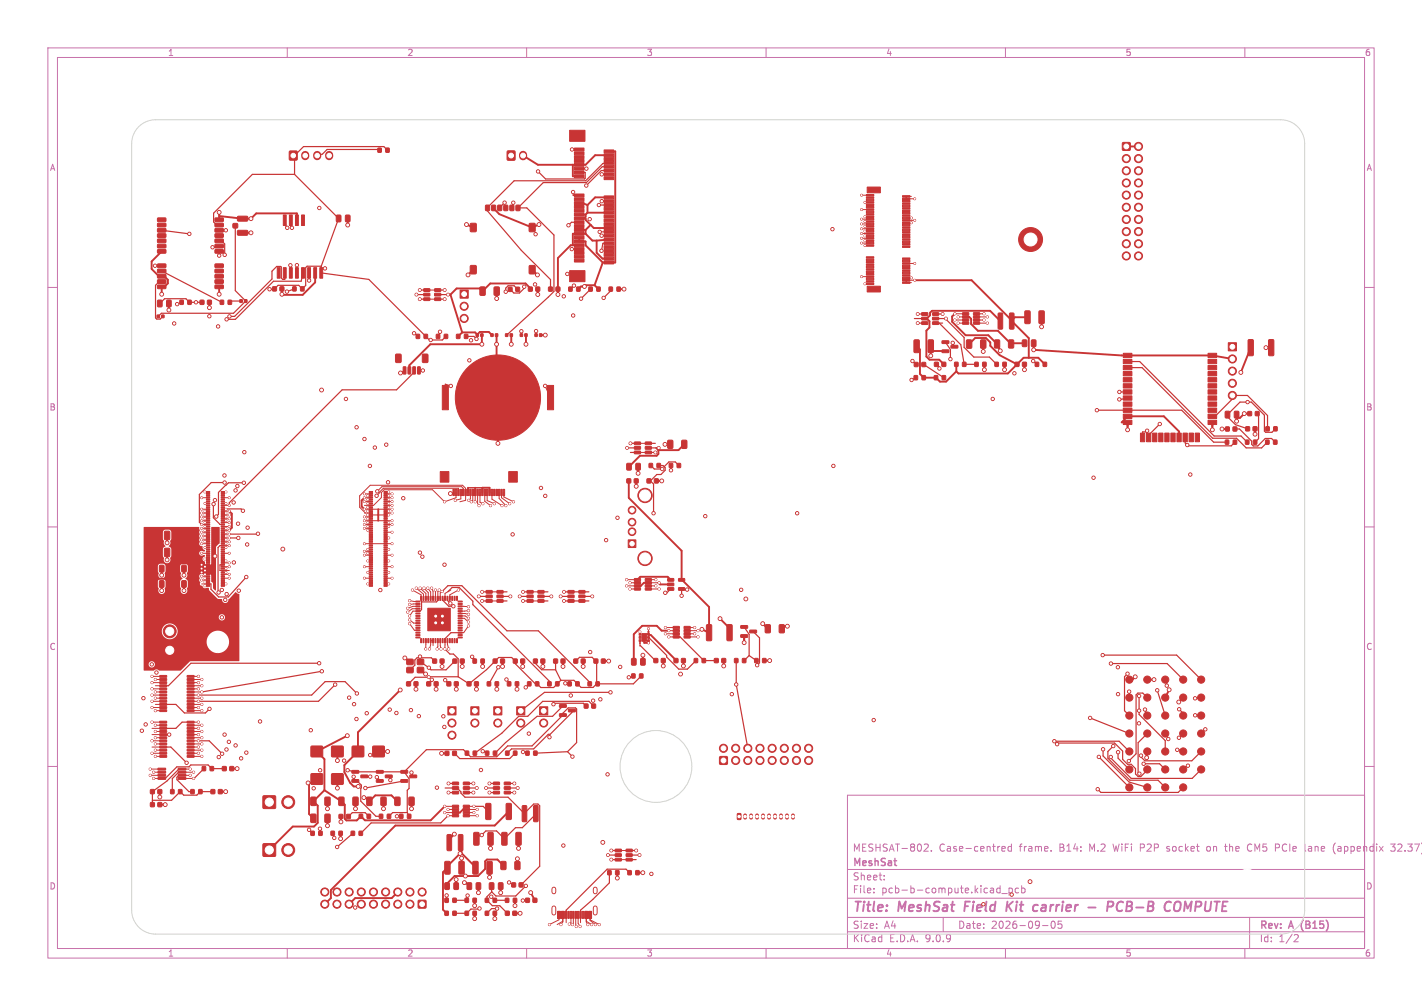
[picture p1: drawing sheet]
<svg xmlns="http://www.w3.org/2000/svg" width="297mm" height="210mm" viewBox="0 0 297 210" stroke-linecap="round" stroke-linejoin="round" font-family="sans-serif">
<defs><g id="words">
<g font-size="2.8" fill="#c872ab">
<text x="178" y="190.9">Title:</text>
<text x="187.7" y="190.9">MeshSat</text>
<text x="211.8" y="190.9">Kit</text>
<text x="218.2" y="190.9">carrier</text>
<text x="230.5" y="190.9">-</text>
<text x="235.3" y="190.9">PCB-B</text>
<text x="248.1" y="190.9">COMPUTE</text>
</g>
<text font-size="2.8" fill="#fff" x="202.3" y="190.9">Field</text>
<g font-size="2.1" fill="#c872ab">
<text x="178" y="178">MESHSAT-802.</text>
<text x="196.1" y="178">Case-centred</text>
<text x="212.9" y="178">frame.</text>
<text x="221.4" y="178">B14:</text>
<text x="227.7" y="178">M.2</text>
<text x="232.9" y="178">WiFi</text>
<text x="238.6" y="178">P2P</text>
<text x="244.3" y="178">socket</text>
<text x="252.8" y="178">on</text>
<text x="256.9" y="178">the</text>
<text x="261.6" y="178">CM5</text>
<text x="267.6" y="178">PCIe</text>
<text x="273.9" y="178">lane</text>
<text x="280" y="178">(appendix</text>
<text x="292.2" y="178">32.37)</text>
<text x="178" y="184">Sheet:</text>
<text x="178" y="181.2">MeshSat</text>
<text x="178" y="186.7">File:</text>
<text x="184.1" y="186.7">pcb-b-compute.kicad_pcb</text>
<text x="178" y="196.9">KiCad</text>
<text x="178" y="194.1">Size:</text>
<text x="184.7" y="194.1">A4</text>
<text x="185.7" y="196.9">E.D.A.</text>
<text x="193.3" y="196.9">9.0.9</text>
<text x="200" y="194.1">Date:</text>
<text x="207" y="194.1">2026-09-05</text>
<text x="263" y="194.3">Rev:</text>
<text x="263" y="196.9">Id:</text>
<text x="267.1" y="196.9">1/2</text>
<text x="269.4" y="194.3">A</text>
<text x="272.4" y="194.3">(B15)</text>
</g>
<g font-size="1.8" fill="#c872ab">
<text x="35" y="11.9">1</text>
<text x="85" y="11.9">2</text>
<text x="135" y="11.9">3</text>
<text x="185" y="11.9">4</text>
<text x="235" y="11.9">5</text>
<text x="285" y="11.9">6</text>
<text x="10.3" y="35.9">A</text>
<text x="285.4" y="35.9">A</text>
<text x="10.3" y="85.9">B</text>
<text x="285.3" y="85.9">B</text>
<text x="10.3" y="135.9">C</text>
<text x="285.3" y="135.9">C</text>
<text x="10.3" y="185.9">D</text>
<text x="285.3" y="185.9">D</text>
<text x="35" y="199.9">1</text>
<text x="85" y="199.9">2</text>
<text x="135" y="199.9">3</text>
<text x="185" y="199.9">4</text>
<text x="235" y="199.9">5</text>
<text x="285" y="199.9">6</text>
</g>
</g></defs>
<g fill="none" stroke="#c872ab" stroke-width=".21">
<path d="M10 10h277v190h-277zM12 12h273v186h-273zM60 10v2M110 10v2M160 10v2M210 10v2M260 10v2M10 60h2M285 60h2M10 110h2M285 110h2M10 160h2"/>
<path d="M177 166h108v32h-108zM193.2 176.2l.5 .1 .2 .3-.9 1.1h.9M194.5 177.6v.1M209.2 177.2l.8-.1-.1-.3-.4-.1-.3 .2 .1 .7h.6M211.2 176.8l-.4-.1-.3 .3 .2 .6h.5M211.2 176.2v1.5M219.5 177.6v.1M243.7 177.6l.1 .1M243.7 176.8v.3M252.3 176.7l-.3 .3v.4l.3 .3M255.7 176.7h.6M256 176.2v1.3l.2 .2"/>
<path d="M261 176.2a.81 .81 0 0 0-.5 .7 .81 .81 0 0 0 .5 .8M266.4 176.2l.7 .1M267.1 176.9l-.7 .1M273.3 177.2v.4M278.5 177.3l.4 1M278.9 176l-.4 1M285 160h2M290.5 176.2h.9l-.5 .6 .4 .1v.7l-.2 .1-.6-.1M60 198v2M110 198v2M160 198v2M177 194.5h108"/>
<path d="M177 191.5h108M177 187.5h108M177 181.5h108M182.5 186.3v.1M182.5 185.5v.1M184.7 183.6v.1M184.7 182.8v.1M197 191.5v3M208.5 185.4l.4 .1M208.9 184.9v1.5M208.9 186.3l-.4 .1M209.2 186.5h1.2"/>
<path d="M210 198v2M210.7 185.5l.5-.1 .3 .3-.2 .6h-.6M210.7 185.4v1.5M212.7 185.5l-.4-.1-.3 .3 .2 .6h.5M213.4 185.5l.4-.1 .3 .3-.1 .6h-.6M213.4 184.9v1.5M217.7 193.2h1.2M219.7 192.4l.2-.1a.8 .8 0 0 1 .5 .7 .8 .8 0 0 1-.5 .8 1 1 0 0 1-.2-1.4zM221.7 192.3h-.7v.7l.2-.1h.5l.1 .3-.1 .5-.2 .1-.5-.1M260 198v2M261 191.5v6.5M270.5 195.1l.5 .1 .2 .3-1 1.1h1"/>
</g>
<path d="M201.6 188.2l-.2 2M210.4 188.2l-.2 2M210.6 189.1l.7 1.1M211.6 188.2l-1.3 1.2M216.6 188.9l.2 .1M217.6 189.5l-.1 .6M227.3 189.4h1.5M232.4 189.1a.51 .51 0 0 0-.2-.9h-.7l-.3 2M234.6 188.4a.88 .88 0 0 0-1 0 .88 .88 0 0 0-.4 1 .69 .69 0 0 0 .3 .7 .69 .69 0 0 0 .9-.1M245.4 188.5a.69 .69 0 0 1 1.2 0 1.47 1.47 0 0 1-.6 1.7l-.6-.1a1.5 1.5 0 0 1 0-1.6zM247.6 188.2l-.3 2" fill="none" stroke="#c872ab" stroke-width=".4"/>
<g fill="#c83434" stroke="#c83434" stroke-width=".21">
<path d="M109.1 168.2h.7l.2 .1v3l-.1 .2-.6 .1-.2-.2z"/>
<path d="M111.5 168.2h.7l.2 .1v3l-.2 .2-.5 .1-.3-.2z"/>
<path d="M98.3 147.5h1.7v1.7h-1.7z"/>
<path d="M106 31.5h1.5v1.9h-1.5z"/>
<path d="M103 137.6h.8v.8h-.8z"/>
<path d="M104.6 137.6h.7v.8h-.7z"/>
<path d="M110.1 123.3h1.2l.1 .5h-1.3z"/>
<path d="M110.1 124.2h1.2l.1 .5-1.3 .1z"/>
<path d="M110.1 125.2h1.2l.1 .5h-1.3z"/>
<path d="M112.4 125.2h1.2v.5h-1.2z"/>
<path d="M112.4 124.2h1.2v.5l-1.2 .1z"/>
<path d="M112.4 123.3h1.2v.5h-1.2z"/>
<path d="M32.9 45.5h1.7l.1 .7-.2 .1h-1.5l-.1-.2z"/>
<path d="M32.9 46.6h1.7l.1 .7-.2 .1h-1.5l-.1-.2z"/>
<path d="M32.9 47.7h1.7l.1 .7-.2 .1h-1.5l-.1-.2z"/>
<path d="M32.9 48.8h1.7l.1 .7-.2 .1h-1.5l-.1-.2z"/>
<path d="M32.9 49.9h1.7l.1 .7-.2 .1h-1.5l-.1-.2z"/>
<path d="M32.9 51h1.7l.1 .7-.2 .1h-1.5l-.1-.2z"/>
<path d="M32.9 52.1h1.7l.1 .7-.2 .1h-1.5l-.1-.2z"/>
<path d="M32.9 55.1h1.7l.1 .7-.2 .1h-1.5l-.1-.2z"/>
<path d="M32.9 56.2h1.7l.1 .7-.2 .1h-1.5l-.1-.2z"/>
<path d="M32.9 57.3h1.7l.1 .7-.2 .1h-1.5l-.1-.2z"/>
<path d="M32.9 58.4h1.7l.1 .7-.2 .1h-1.5l-.1-.2z"/>
<path d="M32.9 59.5h1.7l.1 .7-.2 .1h-1.5l-.1-.2z"/>
<path d="M44.9 59.5h1.7l.1 .7-.2 .1h-1.5l-.1-.2z"/>
<path d="M44.9 58.4h1.7l.1 .7-.2 .1h-1.5l-.1-.2z"/>
<path d="M44.9 57.3h1.7l.1 .7-.2 .1h-1.5l-.1-.2z"/>
<path d="M44.9 56.2h1.7l.1 .7-.2 .1h-1.5l-.1-.2z"/>
<path d="M44.9 55.1h1.7l.1 .7-.2 .1h-1.5l-.1-.2z"/>
<path d="M44.9 52.1h1.7l.1 .7-.2 .1h-1.5l-.1-.2z"/>
<path d="M44.9 51h1.7l.1 .7-.2 .1h-1.5l-.1-.2z"/>
<path d="M44.9 49.9h1.7l.1 .7-.2 .1h-1.5l-.1-.2z"/>
<path d="M44.9 48.8h1.7l.1 .7-.2 .1h-1.5l-.1-.2z"/>
<path d="M44.9 47.7h1.7l.1 .7-.2 .1h-1.5l-.1-.2z"/>
<path d="M44.9 46.6h1.7l.1 .7-.2 .1h-1.5l-.1-.2z"/>
<path d="M44.9 45.5h1.7l.1 .7-.2 .1h-1.5l-.1-.2z"/>
<path d="M192.5 65.3h1.2l.1 .5h-1.2z"/>
<path d="M192.5 66.2h1.2l.1 .5-1.2 .1z"/>
<path d="M192.5 67.2h1.2l.1 .5h-1.2z"/>
<path d="M194.8 67.2h1.2l.1 .5h-1.3z"/>
<path d="M194.8 66.2h1.2l.1 .5-1.3 .1z"/>
<path d="M194.8 65.3h1.2l.1 .5h-1.3z"/>
<path d="M159.9 130.5l.8-.1 .2 .1v1.4l-.1 .2h-.7l-.3-.1z"/>
<path d="M162.8 130.5l.8-.1 .2 .1v1.4l-.1 .2h-.7l-.3-.1z"/>
<path d="M150.3 158h1.6v1.5h-1.6z"/>
<path d="M139.5 92l.8-.1 .2 .1 .1 1.4-.2 .2h-.7l-.3-.1z"/>
<path d="M142.4 92l.8-.1 .3 .1v1.4l-.2 .2h-.7l-.2-.1z"/>
<path d="M94.6 102.2h.3v1.3h-.3z"/>
<path d="M95.1 102.2h.3v1.3h-.3z"/>
<path d="M95.6 102.2h.3v1.3h-.3z"/>
<path d="M96.1 102.2h.3v1.3h-.3z"/>
<path d="M96.6 102.2h.3v1.3h-.3z"/>
<path d="M97.1 102.2h.3v1.3h-.3z"/>
<path d="M97.6 102.2h.3v1.3h-.3z"/>
<path d="M98.1 102.2h.3v1.3h-.3z"/>
<path d="M98.6 102.2h.3v1.3h-.3z"/>
<path d="M99.1 102.2h.3v1.3h-.3z"/>
<path d="M99.6 102.2h.3v1.3h-.3z"/>
<path d="M100.1 102.2h.3v1.3h-.3z"/>
<path d="M100.6 102.2h.3v1.3h-.3z"/>
<path d="M101.1 102.2h.3v1.3h-.3z"/>
<path d="M101.6 102.2h.3v1.3h-.3z"/>
<path d="M102.1 102.2h.3v1.3h-.3z"/>
<path d="M102.6 102.2h.3v1.3h-.3z"/>
<path d="M103.1 102.2h.3v1.3h-.3z"/>
<path d="M103.6 102.2h.3v1.3h-.3z"/>
<path d="M104.1 102.2h.3v1.3h-.3z"/>
<path d="M104.6 102.2h.3v1.3h-.3z"/>
<path d="M105.1 102.2h.3v1.3h-.3z"/>
<path d="M106.2 98.5h1.9v2.2h-1.9z"/>
<path d="M92 98.5h1.7v2.2h-1.7z"/>
<path d="M101.5 167.8l.8-.1 .2 .2v3l-.1 .2h-.7l-.3-.2z"/>
<path d="M105.8 167.8l.8-.1 .2 .2v3l-.1 .2h-.8l-.2-.2z"/>
<path d="M34.2 134.5h2.5v2.5h-2.5z"/>
<path d="M32.8 65.8h.5v.5h-.5z"/>
<path d="M33.8 65.8h.5v.5h-.5z"/>
<path d="M97.2 156.8h.7v.8h-.7z"/>
<path d="M98.8 156.8h.7v.8h-.7z"/>
<path d="M132.5 92.3h1.2l.1 .5h-1.2z"/>
<path d="M132.5 93.2h1.2l.1 .5-1.2 .1z"/>
<path d="M132.5 94.2h1.2l.1 .5h-1.2z"/>
<path d="M134.8 94.2h1.2l.1 .5h-1.3z"/>
<path d="M134.8 93.2h1.2l.1 .5-1.3 .1z"/>
<path d="M134.8 92.3h1.2l.1 .5h-1.3z"/>
<path d="M73.4 173.5h.6v.9h-.6z"/>
<path d="M75 173.5h.7v.9h-.7z"/>
<path d="M33 160.4h1.5l.1 .3-1.5 .1z"/>
<path d="M33 161h1.5l.1 .3-1.5 .1z"/>
<path d="M33 161.7h1.5l.1 .3-1.5 .1z"/>
<path d="M33 162.3h1.5l.1 .3-1.5 .1z"/>
<path d="M37.2 162.3h1.5l.1 .3-1.5 .1z"/>
<path d="M37.2 161.7h1.5l.1 .3-1.5 .1z"/>
<path d="M37.2 161h1.5l.1 .3-1.5 .1z"/>
<path d="M37.2 160.4h1.5l.1 .3-1.5 .1z"/>
<path d="M127.2 59.9h.7v.9h-.7z"/>
<path d="M128.9 59.9h.7v.9h-.7z"/>
<path d="M99.4 69.7h.5v.5h-.5z"/>
<path d="M100.4 69.7h.5v.5h-.5z"/>
<path d="M76.6 166.4h.9l.2 .1v1.4l-.1 .3h-.8l-.2-.2z"/>
<path d="M79.6 166.4h.8l.3 .1v1.4l-.2 .3h-.7l-.3-.2z"/>
<path d="M31.4 164.9h.8v.8h-.8z"/>
<path d="M33 164.9h.8v.8h-.8z"/>
<path d="M70.3 45l.7-.1 .2 .1v1.1l-.1 .2h-.6l-.3-.1z"/>
<path d="M72.2 45l.7-.1 .2 .1v1.1l-.1 .2h-.6l-.3-.1z"/>
<path d="M84.9 142.3h.8v.9h-.8z"/>
<path d="M86.5 142.3h.8v.9h-.8z"/>
<path d="M70.8 170h.8v.9h-.8z"/>
<path d="M72.4 170h.8v.9h-.8z"/>
<path d="M104.7 179.9l.8-.1 .2 .2v1.3l-.1 .2-.8 .1-.2-.2z"/>
<path d="M107.6 179.9l.8-.1 .2 .2v1.3l-.1 .2-.7 .1-.3-.2z"/>
<path d="M93 156.9h.7v.8h-.7z"/>
<path d="M94.6 156.9h.7v.8h-.7z"/>
<path d="M199.4 75.6h.7v.9h-.7z"/>
<path d="M201 75.6h.7v.9h-.7z"/>
<path d="M123 59.9h.7v.9h-.7z"/>
<path d="M124.7 59.9h.6v.9h-.6z"/>
<path d="M93.5 147.5h1.7v1.7h-1.7z"/>
<path d="M37.6 62.7h.7v.8h-.7z"/>
<path d="M39.2 62.7h.7v.8h-.7z"/>
<path d="M93.4 142.3h.7v.9h-.7z"/>
<path d="M94.9 142.3h.8v.9h-.8z"/>
<path d="M102.2 184.3h.7l.3 .1v1.1l-.2 .2h-.6l-.2-.1z"/>
<path d="M104.1 184.3h.7l.3 .1v1.1l-.2 .2h-.6l-.2-.1z"/>
<path d="M119.9 137.6h.7v.8h-.7z"/>
<path d="M121.4 137.6h.8v.8h-.8z"/>
<path d="M118.6 123.3h1.2l.1 .5h-1.2z"/>
<path d="M118.6 124.2h1.2l.1 .5-1.2 .1z"/>
<path d="M118.6 125.2h1.2l.1 .5h-1.2z"/>
<path d="M120.9 125.2h1.2l.1 .5h-1.2z"/>
<path d="M120.9 124.2h1.2l.1 .5-1.2 .1z"/>
<path d="M120.9 123.3h1.2l.1 .5h-1.2z"/>
<path d="M94.5 168.1h1.2l.1 .4-1.2 .1z"/>
<path d="M94.5 168.8l1.2-.1 .1 .5h-1.2z"/>
<path d="M94.5 169.4h1.2l.1 .4-1.2 .1z"/>
<path d="M94.5 170.1l1.2-.1 .1 .5h-1.2z"/>
<path d="M96.8 170.1l1.2-.1 .1 .5h-1.3z"/>
<path d="M96.8 169.4h1.2l.1 .4-1.3 .1z"/>
<path d="M96.8 168.8l1.2-.1 .1 .5h-1.3z"/>
<path d="M96.8 168.1h1.2l.1 .4-1.3 .1z"/>
<path d="M131.9 137.5l.7-.1 .3 .2v1l-.2 .3h-.6l-.2-.2z"/>
<path d="M133.8 137.5l.7-.1 .3 .2v1l-.2 .3h-.6l-.2-.2z"/>
<path d="M153.4 137.5h.7v.8h-.7z"/>
<path d="M155.1 137.5h.7v.8h-.7z"/>
<path d="M195.2 75.6h.8v.9h-.8z"/>
<path d="M196.7 75.6h.8v.9h-.8z"/>
<path d="M234.5 29.8h1.5v1.5h-1.5z"/>
<path d="M196.8 71.2l1.3-.1 .1 .5-1.4 .1z"/>
<path d="M196.8 73.1l1.3-.1 .1 .5-1.4 .1z"/>
<path d="M198.6 72.1h1.4l.1 .5-1.4 .1z"/>
<path d="M147.6 130.4h.8l.2 .1 .1 3-.2 .3h-.7l-.2-.2z"/>
<path d="M151.9 130.4h.8l.2 .1v3l-.1 .3h-.7l-.3-.2z"/>
<path d="M128.5 177.3h1.2l.1 .5h-1.2z"/>
<path d="M128.5 178.2h1.2l.1 .5-1.2 .1z"/>
<path d="M128.5 179.2h1.2l.1 .5h-1.2z"/>
<path d="M130.8 179.2h1.2l.1 .5h-1.3z"/>
<path d="M130.8 178.2h1.2l.1 .5-1.3 .1z"/>
<path d="M130.8 177.3h1.2l.1 .5h-1.3z"/>
<path d="M149.2 137.5h.8v.8h-.8z"/>
<path d="M150.8 137.5h.7v.8h-.7z"/>
<path d="M31.4 114.5l.9-.1 .2 .2v1.4l-.1 .2h-.8l-.2-.1z"/>
<path d="M34.4 114.5l.8-.1 .3 .2v1.4l-.2 .2h-.7l-.3-.1z"/>
<path d="M131.2 112.7h1.6v1.6h-1.6z"/>
<path d="M99 173.8h.8l.3 .1v2.3l-.2 .2-.7 .1-.3-.2z"/>
<path d="M101.9 173.8h.9l.2 .1v2.3l-.1 .2-.8 .1-.2-.2z"/>
<path d="M214.1 64.9h.8l.3 .1v2.3l-.2 .3h-.7l-.3-.2z"/>
<path d="M217 64.9h.9l.2 .1v2.3l-.1 .3h-.8l-.2-.2z"/>
<path d="M122 147h.8v.8h-.8z"/>
<path d="M123.6 147h.8v.8h-.8z"/>
<path d="M98.8 179.9l.8-.1 .3 .2v2.3l-.2 .2h-.7l-.3-.2z"/>
<path d="M101.7 179.9l.9-.1 .2 .2v2.3l-.1 .2h-.8l-.2-.2z"/>
<path d="M103.1 163.3h1.2v.5h-1.2z"/>
<path d="M103.1 164.2h1.2v.5l-1.2 .1z"/>
<path d="M103.1 165.2h1.2v.5h-1.2z"/>
<path d="M105.3 165.2h1.2l.1 .5h-1.2z"/>
<path d="M105.3 164.2h1.2l.1 .5-1.2 .1z"/>
<path d="M105.3 163.3h1.2l.1 .5h-1.2z"/>
<path d="M97.6 184.3h.7l.2 .1v1.1l-.1 .2h-.6l-.3-.1z"/>
<path d="M99.5 184.3h.7l.2 .1v1.1l-.1 .2h-.6l-.3-.1z"/>
<path d="M94.5 163.3h1.2l.1 .5h-1.2z"/>
<path d="M94.5 164.2h1.2l.1 .5-1.2 .1z"/>
<path d="M94.5 165.2h1.2l.1 .5h-1.2z"/>
<path d="M96.8 165.2h1.2l.1 .5h-1.3z"/>
<path d="M96.8 164.2h1.2l.1 .5-1.3 .1z"/>
<path d="M96.8 163.3h1.2l.1 .5h-1.3z"/>
<path d="M105.6 69.7h.5v.5h-.5z"/>
<path d="M106.5 69.7h.5v.5h-.5z"/>
<path d="M145 137.5h.7v.8h-.7z"/>
<path d="M146.7 137.5h.6v.8h-.6z"/>
<path d="M92.9 187.5h.7v.9h-.7z"/>
<path d="M94.6 187.5h.7v.9h-.7z"/>
<path d="M255.9 91.9h.7v.8h-.7z"/>
<path d="M257.6 91.9h.7v.8h-.7z"/>
<path d="M139.5 120.8h1.2v.5h-1.2z"/>
<path d="M139.5 121.7h1.2v.5l-1.2 .1z"/>
<path d="M139.5 122.7h1.2v.5h-1.2z"/>
<path d="M141.7 122.7h1.2l.1 .5h-1.2z"/>
<path d="M141.7 120.8h1.2l.1 .5h-1.2z"/>
<path d="M140.8 137.5h.8v.8h-.8z"/>
<path d="M142.4 137.5h.7v.8h-.7z"/>
<path d="M201.9 71l.8-.1 .3 .2v1.4l-.2 .2h-.7l-.2-.1z"/>
<path d="M204.9 71l.8-.1 .2 .2v1.4l-.1 .2h-.8l-.2-.1z"/>
<path d="M97.6 142.3h.7v.9h-.7z"/>
<path d="M99.1 142.3h.8v.9h-.8z"/>
<path d="M180.9 59.1h1.6v.3h-1.6z"/>
<path d="M188.5 58.9h1.6v.3h-1.6z"/>
<path d="M180.9 58.6h1.6v.3h-1.6z"/>
<path d="M188.5 58.4h1.6v.3h-1.6z"/>
<path d="M180.9 58.1h1.6v.3h-1.6z"/>
<path d="M188.5 57.9h1.6v.3h-1.6z"/>
<path d="M180.9 57.6h1.6v.3h-1.6z"/>
<path d="M188.5 57.4h1.6v.3h-1.6z"/>
<path d="M180.9 57.1h1.6v.3h-1.6z"/>
<path d="M188.5 56.9h1.6v.3h-1.6z"/>
<path d="M180.9 56.6h1.6v.3h-1.6z"/>
<path d="M188.5 56.4h1.6v.3h-1.6z"/>
<path d="M180.9 56.1h1.6v.3h-1.6z"/>
<path d="M188.5 55.9h1.6v.3h-1.6z"/>
<path d="M180.9 55.6h1.6v.3h-1.6z"/>
<path d="M188.5 55.4h1.6v.3h-1.6z"/>
<path d="M180.9 55.1h1.6v.3h-1.6z"/>
<path d="M188.5 54.9h1.6v.3h-1.6z"/>
<path d="M180.9 54.6h1.6v.3h-1.6z"/>
<path d="M188.5 54.4h1.6v.3h-1.6z"/>
<path d="M180.9 54.1h1.6v.3h-1.6z"/>
<path d="M188.5 53.9h1.6v.3h-1.6z"/>
<path d="M180.9 53.6h1.6v.3h-1.6z"/>
<path d="M188.5 51.4h1.6v.3h-1.6z"/>
<path d="M180.9 51.1h1.6v.3h-1.6z"/>
<path d="M188.5 50.9h1.6v.3h-1.6z"/>
<path d="M180.9 50.6h1.6v.3h-1.6z"/>
<path d="M188.5 50.4h1.6v.3h-1.6z"/>
<path d="M180.9 50.1h1.6v.3h-1.6z"/>
<path d="M188.5 49.9h1.6v.3h-1.6z"/>
<path d="M180.9 49.6h1.6v.3h-1.6z"/>
<path d="M188.5 49.4h1.6v.3h-1.6z"/>
<path d="M180.9 49.1h1.6v.3h-1.6z"/>
<path d="M188.5 48.9h1.6v.3h-1.6z"/>
<path d="M180.9 48.6h1.6v.3h-1.6z"/>
<path d="M188.5 48.4h1.6v.3h-1.6z"/>
<path d="M180.9 48.1h1.6v.3h-1.6z"/>
<path d="M188.5 47.9h1.6v.3h-1.6z"/>
<path d="M180.9 47.6h1.6v.3h-1.6z"/>
<path d="M188.5 47.4h1.6v.3h-1.6z"/>
<path d="M180.9 47.1h1.6v.3h-1.6z"/>
<path d="M188.5 46.9h1.6v.3h-1.6z"/>
<path d="M180.9 46.6h1.6v.3h-1.6z"/>
<path d="M188.5 46.4h1.6v.3h-1.6z"/>
<path d="M180.9 46.1h1.6v.3h-1.6z"/>
<path d="M188.5 45.9h1.6v.3h-1.6z"/>
<path d="M180.9 45.6h1.6v.3h-1.6z"/>
<path d="M188.5 45.4h1.6v.3h-1.6z"/>
<path d="M180.9 45.1h1.6v.3h-1.6z"/>
<path d="M188.5 44.9h1.6v.3h-1.6z"/>
<path d="M180.9 44.6h1.6v.3h-1.6z"/>
<path d="M188.5 44.4h1.6v.3h-1.6z"/>
<path d="M180.9 44.1h1.6v.3h-1.6z"/>
<path d="M188.5 43.9h1.6v.3h-1.6z"/>
<path d="M180.9 43.6h1.6v.3h-1.6z"/>
<path d="M188.5 43.4h1.6v.3h-1.6z"/>
<path d="M180.9 43.1h1.6v.3h-1.6z"/>
<path d="M188.5 42.9h1.6v.3h-1.6z"/>
<path d="M180.9 42.6h1.6v.3h-1.6z"/>
<path d="M188.5 42.4h1.6v.3h-1.6z"/>
<path d="M180.9 42.1h1.6v.3h-1.6z"/>
<path d="M188.5 41.9h1.6v.3h-1.6z"/>
<path d="M180.9 41.6h1.6v.3h-1.6z"/>
<path d="M188.5 41.4h1.6v.3h-1.6z"/>
<path d="M180.9 41.1h1.6v.3h-1.6z"/>
<path d="M188.5 40.9h1.6v.3h-1.6z"/>
<path d="M180.9 40.6h1.6v.3h-1.6z"/>
<path d="M181.1 59.8h2.8v1.2h-2.8z"/>
<path d="M181.1 39.1h2.8v1.2h-2.8z"/>
<path d="M104.8 173.8h.9l.2 .1v2.3l-.1 .2-.8 .1-.2-.2z"/>
<path d="M107.8 173.8h.8l.3 .1v2.3l-.2 .2-.7 .1-.3-.2z"/>
<path d="M130.9 96.8l.7-.1 .3 .2v1l-.2 .2-.6 .1-.2-.2z"/>
<path d="M132.8 96.8l.7-.1 .3 .2v1l-.2 .2-.6 .1-.2-.2z"/>
<path d="M93.4 174.3l.7-.1 .2 .2v3l-.1 .2h-.6l-.2-.2z"/>
<path d="M95.8 174.3l.7-.1 .2 .2v3l-.2 .2h-.5l-.3-.2z"/>
<path d="M85 139.3h1.3v1.1h-1.3z"/>
<path d="M87.2 139.3h1.3v1.1h-1.3z"/>
<path d="M87.2 137.6h1.3v1.1h-1.3z"/>
<path d="M85 137.6h1.3v1.1h-1.3z"/>
<path d="M84.2 76.6h.6l-.1 1.5-.5-.1z"/>
<path d="M85.2 76.6h.6l-.1 1.5-.5-.1z"/>
<path d="M86.2 76.6h.6l-.1 1.5-.5-.1z"/>
<path d="M87.2 76.6h.6l-.1 1.5-.5-.1z"/>
<path d="M82.7 74l.8-.1 .3 .2v1.4l-.2 .2h-.8l-.2-.2z"/>
<path d="M88.3 74l.8-.1 .3 .2v1.4l-.2 .2h-.7l-.3-.2z"/>
<path d="M256 89.1h.7v.9h-.7z"/>
<path d="M257.6 89.1h.7v.9h-.7z"/>
<path d="M101.8 142.3h.7v.9h-.7z"/>
<path d="M103.4 142.3h.7v.9h-.7z"/>
<path d="M42.2 160h.7v.9h-.7z"/>
<path d="M43.9 160h.7v.9h-.7z"/>
<path d="M44.1 164.9h.7v.8h-.7z"/>
<path d="M45.6 164.9h.8v.8h-.8z"/>
<path d="M122.9 190.3h.6v1.4h-.6z"/>
<path d="M122.1 190.3h.7v1.4h-.7z"/>
<path d="M121.1 190.3h.3v1.4h-.3z"/>
<path d="M120.1 190.3h.3v1.4h-.3z"/>
<path d="M119.6 190.3h.3v1.4h-.3z"/>
<path d="M118.6 190.3h.3v1.4h-.3z"/>
<path d="M117.2 190.3h.6v1.4h-.6z"/>
<path d="M116.4 190.3h.6v1.4h-.6z"/>
<path d="M118.1 190.3h.3v1.4h-.3z"/>
<path d="M119.1 190.3h.3v1.4h-.3z"/>
<path d="M120.6 190.3h.3v1.4h-.3z"/>
<path d="M121.6 190.3h.3v1.4h-.3z"/>
<path d="M86.9 69.8h.7v.8h-.7z"/>
<path d="M88.6 69.8h.7v.8h-.7z"/>
<path d="M260.7 70.9h.8l.3 .1v3l-.2 .3h-.7l-.2-.2z"/>
<path d="M265 70.9h.8l.2 .1 .1 3-.2 .3h-.7l-.2-.2z"/>
<path d="M105.6 156.8h.7v.8h-.7z"/>
<path d="M107.3 156.8h.6v.8h-.6z"/>
<path d="M103.1 147.5h1.7v1.7h-1.7z"/>
<path d="M105.6 190.2h.7v.9h-.7z"/>
<path d="M107.1 190.2h.8v.9h-.8z"/>
<path d="M102.5 69.7h.5v.5h-.5z"/>
<path d="M103.5 69.7h.5v.5h-.5z"/>
<path d="M118.8 59.9h.7v.9h-.7z"/>
<path d="M120.4 59.9h.7v.9h-.7z"/>
<path d="M64.9 173.5h.7v.9h-.7z"/>
<path d="M66.6 173.5h.7v.9h-.7z"/>
<path d="M70.8 166.4h.8l.3 .1v1.4l-.2 .3h-.7l-.3-.2z"/>
<path d="M73.7 166.4h.9l.2 .1v1.4l-.1 .3h-.8l-.2-.2z"/>
<path d="M110.2 142.3h.7v.9h-.7z"/>
<path d="M111.8 142.3h.7v.9h-.7z"/>
<path d="M111.7 69.7h.5v.5h-.5z"/>
<path d="M112.7 69.7h.5v.5h-.5z"/>
<path d="M136.6 137.5h.8v.8h-.8z"/>
<path d="M138.1 137.5h.8v.8h-.8z"/>
<path d="M106.9 184.3h.8v.8h-.8z"/>
<path d="M108.4 184.3h.8v.8h-.8z"/>
<path d="M126.9 181.8h.7v.8h-.7z"/>
<path d="M128.6 181.8h.7v.8h-.7z"/>
<path d="M91.1 69.8h.7v.8h-.7z"/>
<path d="M92.8 69.8h.7v.8h-.7z"/>
<path d="M106.2 60h.7v.8h-.7z"/>
<path d="M107.7 60h.8v.8h-.8z"/>
<path d="M114.4 142.3h.7v.9h-.7z"/>
<path d="M116.1 142.3h.6v.9h-.6z"/>
<path d="M191 75.7h.7v.8h-.7z"/>
<path d="M192.6 75.7h.7v.8h-.7z"/>
<path d="M256.5 71.5h1.7v1.7h-1.7z"/>
<path d="M90.4 137.6h.8v.8h-.8z"/>
<path d="M91.9 137.6h.8v.8h-.8z"/>
<path d="M157.6 137.5h.7v.8h-.7z"/>
<path d="M159.3 137.5h.7v.8h-.7z"/>
<path d="M107.9 147.5h1.7v1.7h-1.7z"/>
<path d="M255.9 85.9l.7-.1 .3 .2v1l-.2 .3h-.6l-.2-.2z"/>
<path d="M257.8 85.9l.7-.1 .3 .2v1l-.2 .3h-.6l-.2-.2z"/>
<path d="M201.1 65.3h1.2v.4h-1.2z"/>
<path d="M201.1 65.9h1.2v.4l-1.2 .1z"/>
<path d="M201.1 66.6h1.2v.4h-1.2z"/>
<path d="M201.1 67.2h1.2v.4l-1.2 .1z"/>
<path d="M203.3 67.2h1.2l.1 .4-1.2 .1z"/>
<path d="M203.3 66.6h1.2l.1 .4h-1.2z"/>
<path d="M203.3 65.9h1.2l.1 .4-1.2 .1z"/>
<path d="M203.3 65.3h1.2l.1 .4h-1.2z"/>
<path d="M35.6 164.8h.7v.9h-.7z"/>
<path d="M37.3 164.8h.7v.9h-.7z"/>
<path d="M86.9 125.5h.8v.1l-.8 .1z"/>
<path d="M86.9 126h.8v.1l-.8 .1z"/>
<path d="M86.9 126.5h.8v.1l-.8 .1z"/>
<path d="M86.9 127h.8v.1l-.8 .1z"/>
<path d="M86.9 127.5h.8v.1l-.8 .1z"/>
<path d="M86.9 128h.8v.1l-.8 .1z"/>
<path d="M86.9 128.5h.8v.1l-.8 .1z"/>
<path d="M86.9 129h.8v.1l-.8 .1z"/>
<path d="M86.9 129.5h.8v.1l-.8 .1z"/>
<path d="M86.9 130h.8v.1l-.8 .1z"/>
<path d="M86.9 130.5h.8v.1l-.8 .1z"/>
<path d="M86.9 131h.8v.1l-.8 .1z"/>
<path d="M86.9 131.5h.8v.1l-.8 .1z"/>
<path d="M86.9 132h.8v.1l-.8 .1z"/>
<path d="M86.9 132.5h.8v.1l-.8 .1z"/>
<path d="M86.9 133h.8v.1l-.8 .1z"/>
<path d="M87.9 133.3l.2 .1-.1 .8-.2-.1z"/>
<path d="M88.4 133.3l.1 .1v.8l-.2-.1z"/>
<path d="M88.9 133.3l.1 .1v.8l-.1-.1z"/>
<path d="M89.4 133.3l.2 .1-.1 .8-.2-.1z"/>
<path d="M89.9 133.3l.2 .1-.1 .8-.2-.1z"/>
<path d="M90.4 133.3l.1 .1v.8l-.1-.1z"/>
<path d="M90.9 133.3l.1 .1v.8l-.2-.1z"/>
<path d="M91.4 133.3l.2 .1-.1 .8-.2-.1z"/>
<path d="M91.9 133.3l.1 .1v.8l-.1-.1z"/>
<path d="M92.4 133.3l.1 .1v.8l-.1-.1z"/>
<path d="M92.9 133.3l.2 .1-.1 .8-.2-.1z"/>
<path d="M93.4 133.3l.1 .1v.8l-.2-.1z"/>
<path d="M93.9 133.3l.1 .1v.8l-.1-.1z"/>
<path d="M94.4 133.3l.2 .1-.1 .8-.2-.1z"/>
<path d="M94.9 133.3l.2 .1-.1 .8-.2-.1z"/>
<path d="M95.4 133.3l.1 .1v.8l-.1-.1z"/>
<path d="M95.7 133h.8l.1 .1-.9 .1z"/>
<path d="M95.7 132.5h.8l.1 .1-.9 .1z"/>
<path d="M95.7 132h.8l.1 .1-.9 .1z"/>
<path d="M95.7 131.5h.8l.1 .1-.9 .1z"/>
<path d="M95.7 131h.8l.1 .1-.9 .1z"/>
<path d="M95.7 130.5h.8l.1 .1-.9 .1z"/>
<path d="M95.7 130h.8l.1 .1-.9 .1z"/>
<path d="M95.7 129.5h.8l.1 .1-.9 .1z"/>
<path d="M95.7 129h.8l.1 .1-.9 .1z"/>
<path d="M95.7 128.5h.8l.1 .1-.9 .1z"/>
<path d="M95.7 128h.8l.1 .1-.9 .1z"/>
<path d="M95.7 127.5h.8l.1 .1-.9 .1z"/>
<path d="M95.7 127h.8l.1 .1-.9 .1z"/>
<path d="M95.7 126.5h.8l.1 .1-.9 .1z"/>
<path d="M95.7 126h.8l.1 .1-.9 .1z"/>
<path d="M95.7 125.5h.8l.1 .1-.9 .1z"/>
<path d="M95.4 124.5h.1v.9l-.1-.1z"/>
<path d="M94.9 124.5h.2l-.1 .9-.2-.1z"/>
<path d="M94.4 124.5h.2l-.1 .9-.2-.1z"/>
<path d="M93.9 124.5h.1v.9l-.1-.1z"/>
<path d="M93.4 124.5h.1v.9l-.2-.1z"/>
<path d="M92.9 124.5h.2l-.1 .9-.2-.1z"/>
<path d="M92.4 124.5h.1v.9l-.1-.1z"/>
<path d="M91.9 124.5h.1v.9l-.1-.1z"/>
<path d="M91.4 124.5h.2l-.1 .9-.2-.1z"/>
<path d="M90.9 124.5h.1v.9l-.2-.1z"/>
<path d="M90.4 124.5h.1v.9l-.1-.1z"/>
<path d="M89.9 124.5h.2l-.1 .9-.2-.1z"/>
<path d="M89.4 124.5h.2l-.1 .9-.2-.1z"/>
<path d="M88.9 124.5h.1v.9l-.1-.1z"/>
<path d="M88.4 124.5h.1v.9l-.2-.1z"/>
<path d="M87.9 124.5h.2l-.1 .9-.2-.1z"/>
<path d="M89.3 127h4.7v4.7h-4.7z"/>
<path d="M195.1 78.4h.7v.9h-.7z"/>
<path d="M196.8 78.4h.7v.9h-.7z"/>
<path d="M32.9 62.7l.7-.1 .3 .2v1l-.2 .3h-.6l-.2-.2z"/>
<path d="M34.8 62.7l.7-.1 .3 .2v1l-.2 .3h-.6l-.2-.2z"/>
<path d="M69.1 173.5h.7v.9h-.7z"/>
<path d="M70.8 173.5h.7v.9h-.7z"/>
<path d="M260.2 89.1h.8v.8h-.8z"/>
<path d="M261.7 89.1h.8v.8h-.8z"/>
<path d="M55 176.2h2.5v2.5h-2.5z"/>
<path d="M110.4 59.9h.8v.9h-.8z"/>
<path d="M111.9 59.9h.8v.9h-.8z"/>
<path d="M97.1 190.2h.7v.9h-.7z"/>
<path d="M98.8 190.2h.7v.9h-.7z"/>
<path d="M212 75.6h.8v.9h-.8z"/>
<path d="M213.6 75.6h.8v.9h-.8z"/>
<path d="M264.4 89.1h.7v.8h-.7z"/>
<path d="M266 89.1h.7v.8h-.7z"/>
<path d="M101.4 190.2h.6v.9h-.6z"/>
<path d="M103 190.2h.7v.9h-.7z"/>
<path d="M216.2 75.6h.7v.9h-.7z"/>
<path d="M217.9 75.6h.7v.9h-.7z"/>
<path d="M36.1 118.1l.7-.1 .2 .1v1.1l-.1 .2h-.6l-.3-.1z"/>
<path d="M38 118.1l.7-.1 .2 .1v1.1l-.1 .2h-.6l-.3-.1z"/>
<path d="M154 169.9l.6-.1 .2 .1v1l-.1 .2-.7-.1z"/>
<path d="M31.4 121.3l.7-.1 .3 .1v1.1l-.2 .2h-.6l-.2-.1z"/>
<path d="M33.3 121.3l.7-.1 .3 .1v1.1l-.2 .2h-.6l-.2-.1z"/>
<path d="M61.1 59.9h.7v.8h-.7z"/>
<path d="M62.8 59.9h.7v.8h-.7z"/>
<path d="M264.4 91.9h.6v.8h-.6z"/>
<path d="M266 91.9h.7v.8h-.7z"/>
<path d="M122.8 142.3h.7v.9h-.7z"/>
<path d="M124.5 142.3h.7v.9h-.7z"/>
<path d="M260.6 85.9h.8v.9h-.8z"/>
<path d="M262.2 85.9h.8v.9h-.8z"/>
<path d="M31.4 167.6h.8v.8h-.8z"/>
<path d="M33 167.6h.8v.8h-.8z"/>
<path d="M234.6 73.8h1.8v.9h-1.8z"/>
<path d="M234.6 75h1.8v.9h-1.8z"/>
<path d="M234.6 76.3h1.8v.9h-1.8z"/>
<path d="M234.6 77.6h1.8v.9h-1.8z"/>
<path d="M234.6 78.8h1.8v.9h-1.8z"/>
<path d="M234.6 80.1h1.8v.9h-1.8z"/>
<path d="M234.6 81.4h1.8v.9h-1.8z"/>
<path d="M234.6 82.6h1.8v.9h-1.8z"/>
<path d="M234.6 83.9h1.8v.9h-1.8z"/>
<path d="M234.6 85.2h1.8v.9h-1.8z"/>
<path d="M234.6 86.5h1.8v.9h-1.8z"/>
<path d="M234.6 87.7h1.8v.9h-1.8z"/>
<path d="M238.2 90.4h.9v1.8h-.9z"/>
<path d="M239.5 90.4h.9v1.8h-.9z"/>
<path d="M240.7 90.4h.9v1.8h-.9z"/>
<path d="M242 90.4h.9v1.8h-.9z"/>
<path d="M243.3 90.4h.9v1.8h-.9z"/>
<path d="M244.5 90.4h.9v1.8h-.9z"/>
<path d="M245.8 90.4h.9v1.8h-.9z"/>
<path d="M247.1 90.4h.9v1.8h-.9z"/>
<path d="M248.4 90.4h.9v1.8h-.9z"/>
<path d="M249.6 90.4h.9v1.8h-.9z"/>
<path d="M252.3 87.7h1.8v.9h-1.8z"/>
<path d="M252.3 86.5h1.8v.9h-1.8z"/>
<path d="M252.3 85.2h1.8v.9h-1.8z"/>
<path d="M252.3 83.9h1.8v.9h-1.8z"/>
<path d="M252.3 82.6h1.8v.9h-1.8z"/>
<path d="M252.3 81.4h1.8v.9h-1.8z"/>
<path d="M252.3 80.1h1.8v.9h-1.8z"/>
<path d="M252.3 78.8h1.8v.9h-1.8z"/>
<path d="M252.3 77.6h1.8v.9h-1.8z"/>
<path d="M252.3 76.3h1.8v.9h-1.8z"/>
<path d="M252.3 75h1.8v.9h-1.8z"/>
<path d="M252.3 73.8h1.8v.9h-1.8z"/>
<path d="M132.5 120.8h1.2l.1 .4h-1.2z"/>
<path d="M132.5 121.4h1.2l.1 .4-1.2 .1z"/>
<path d="M132.5 122.1h1.2l.1 .4h-1.2z"/>
<path d="M132.5 122.7h1.2l.1 .4-1.2 .1z"/>
<path d="M134.8 122.7h1.2l.1 .4-1.3 .1z"/>
<path d="M134.8 122.1h1.2l.1 .4h-1.3z"/>
<path d="M134.8 121.4h1.2l.1 .4-1.3 .1z"/>
<path d="M134.8 120.8h1.2l.1 .4h-1.3z"/>
<path d="M46 62.7h.7v.8h-.7z"/>
<path d="M47.7 62.7h.6v.8h-.6z"/>
<path d="M109.8 156.8h.7v.8h-.7z"/>
<path d="M111.5 156.8h.7v.8h-.7z"/>
<path d="M92.4 80.5h1.2v5h-1.2z"/>
<path d="M114.3 80.5h1.3v5h-1.3z"/>
<path d="M77.1 102.6h.7v.2h-.7z"/>
<path d="M80.2 102.6h.7v.2h-.7z"/>
<path d="M77.1 103h.7v.2h-.7z"/>
<path d="M80.2 103h.7v.2h-.7z"/>
<path d="M77.1 103.4h.7v.2h-.7z"/>
<path d="M80.2 103.4h.7v.2h-.7z"/>
<path d="M77.1 103.8h.7v.2h-.7z"/>
<path d="M80.2 103.8h.7v.2h-.7z"/>
<path d="M77.1 104.2h.7v.2h-.7z"/>
<path d="M80.2 104.2h.7v.2h-.7z"/>
<path d="M77.1 104.6h.7v.2h-.7z"/>
<path d="M80.2 104.6h.7v.2h-.7z"/>
<path d="M77.1 105h.7v.2h-.7z"/>
<path d="M80.2 105h.7v.2h-.7z"/>
<path d="M77.1 105.4h.7v.2h-.7z"/>
<path d="M80.2 105.4h.7v.2h-.7z"/>
<path d="M77.1 105.8h.7v.2h-.7z"/>
<path d="M80.2 105.8h.7v.2h-.7z"/>
<path d="M77.1 106.2h.7v.2h-.7z"/>
<path d="M80.2 106.2h.7v.2h-.7z"/>
<path d="M77.1 106.6h.7v.2h-.7z"/>
<path d="M80.2 106.6h.7v.2h-.7z"/>
<path d="M77.1 107h.7v.2h-.7z"/>
<path d="M80.2 107h.7v.2h-.7z"/>
<path d="M77.1 107.4h.7v.2h-.7z"/>
<path d="M80.2 107.4h.7v.2h-.7z"/>
<path d="M77.1 107.8h.7v.2h-.7z"/>
<path d="M80.2 107.8h.7v.2h-.7z"/>
<path d="M77.1 108.2h.7v.2h-.7z"/>
<path d="M80.2 108.2h.7v.2h-.7z"/>
<path d="M77.1 108.6h.7v.2h-.7z"/>
<path d="M80.2 108.6h.7v.2h-.7z"/>
<path d="M77.1 109h.7v.2h-.7z"/>
<path d="M80.2 109h.7v.2h-.7z"/>
<path d="M77.1 109.4h.7v.2h-.7z"/>
<path d="M80.2 109.4h.7v.2h-.7z"/>
<path d="M77.1 109.8h.7v.2h-.7z"/>
<path d="M80.2 109.8h.7v.2h-.7z"/>
<path d="M77.1 110.2h.7v.2h-.7z"/>
<path d="M80.2 110.2h.7v.2h-.7z"/>
<path d="M77.1 110.6h.7v.2h-.7z"/>
<path d="M80.2 110.6h.7v.2h-.7z"/>
<path d="M77.1 111h.7v.2h-.7z"/>
<path d="M80.2 111h.7v.2h-.7z"/>
<path d="M77.1 111.4h.7v.2h-.7z"/>
<path d="M80.2 111.4h.7v.2h-.7z"/>
<path d="M77.1 111.8h.7v.2h-.7z"/>
<path d="M80.2 111.8h.7v.2h-.7z"/>
<path d="M77.1 112.2h.7v.2h-.7z"/>
<path d="M80.2 112.2h.7v.2h-.7z"/>
<path d="M77.1 112.6h.7v.2h-.7z"/>
<path d="M80.2 112.6h.7v.2h-.7z"/>
<path d="M77.1 113h.7v.2h-.7z"/>
<path d="M80.2 113h.7v.2h-.7z"/>
<path d="M77.1 113.4h.7v.2h-.7z"/>
<path d="M80.2 113.4h.7v.2h-.7z"/>
<path d="M77.1 113.8h.7v.2h-.7z"/>
<path d="M80.2 113.8h.7v.2h-.7z"/>
<path d="M77.1 114.2h.7v.2h-.7z"/>
<path d="M80.2 114.2h.7v.2h-.7z"/>
<path d="M77.1 114.6h.7v.2h-.7z"/>
<path d="M80.2 114.6h.7v.2h-.7z"/>
<path d="M77.1 115h.7v.2h-.7z"/>
<path d="M80.2 115h.7v.2h-.7z"/>
<path d="M77.1 115.4h.7v.2h-.7z"/>
<path d="M80.2 115.4h.7v.2h-.7z"/>
<path d="M77.1 115.8h.7v.2h-.7z"/>
<path d="M80.2 115.8h.7v.2h-.7z"/>
<path d="M77.1 116.2h.7v.2h-.7z"/>
<path d="M80.2 116.2h.7v.2h-.7z"/>
<path d="M77.1 116.6h.7v.2h-.7z"/>
<path d="M80.2 116.6h.7v.2h-.7z"/>
<path d="M77.1 117h.7v.2h-.7z"/>
<path d="M80.2 117h.7v.2h-.7z"/>
<path d="M77.1 117.4h.7v.2h-.7z"/>
<path d="M80.2 117.4h.7v.2h-.7z"/>
<path d="M77.1 117.8h.7v.2h-.7z"/>
<path d="M80.2 117.8h.7v.2h-.7z"/>
<path d="M77.1 118.2h.7v.2h-.7z"/>
<path d="M80.2 118.2h.7v.2h-.7z"/>
<path d="M77.1 118.6h.7v.2h-.7z"/>
<path d="M80.2 118.6h.7v.2h-.7z"/>
<path d="M77.1 119h.7v.2h-.7z"/>
<path d="M80.2 119h.7v.2h-.7z"/>
<path d="M77.1 119.4h.7v.2h-.7z"/>
<path d="M80.2 119.4h.7v.2h-.7z"/>
<path d="M77.1 119.8h.7v.2h-.7z"/>
<path d="M80.2 119.8h.7v.2h-.7z"/>
<path d="M77.1 120.2h.7v.2h-.7z"/>
<path d="M80.2 120.2h.7v.2h-.7z"/>
<path d="M77.1 120.6h.7v.2h-.7z"/>
<path d="M80.2 120.6h.7v.2h-.7z"/>
<path d="M77.1 121h.7v.2h-.7z"/>
<path d="M80.2 121h.7v.2h-.7z"/>
<path d="M77.1 121.4h.7v.2h-.7z"/>
<path d="M80.2 121.4h.7v.2h-.7z"/>
<path d="M77.1 121.8h.7v.2h-.7z"/>
<path d="M80.2 121.8h.7v.2h-.7z"/>
<path d="M77.1 122.2h.7v.2h-.7z"/>
<path d="M80.2 122.2h.7v.2h-.7z"/>
<path d="M75 170h.7v.8h-.7z"/>
<path d="M76.7 170h.7v.8h-.7z"/>
<path d="M46.5 160h.7v.9h-.7z"/>
<path d="M48 160h.8v.9h-.8z"/>
<path d="M139.8 96.8h.7v.8h-.7z"/>
<path d="M141.4 96.8h.7v.8h-.7z"/>
<path d="M83.7 160.9l1.4-.1 .1 .5-1.4 .1z"/>
<path d="M83.7 162.8l1.4-.1 .1 .5-1.4 .1z"/>
<path d="M85.6 161.8h1.4v.5l-1.3 .1z"/>
<path d="M116.9 147.1h1.3l.1 .5-1.4 .1z"/>
<path d="M116.9 149h1.3l.1 .5-1.4 .1z"/>
<path d="M118.7 148.1l1.4-.1 .1 .5-1.4 .1z"/>
<path d="M118.6 142.3h.7v.9h-.7z"/>
<path d="M120.3 142.3h.7v.9h-.7z"/>
<path d="M100.3 59.9h.8l.2 .1 .1 1.4-.2 .3h-.7l-.3-.2z"/>
<path d="M103.2 59.9h.9l.2 .1v1.4l-.1 .3h-.8l-.2-.2z"/>
<path d="M64.9 166.4h.9l.2 .1v1.4l-.1 .3h-.8l-.2-.2z"/>
<path d="M67.9 166.4h.8l.3 .1v1.4l-.2 .3h-.7l-.3-.2z"/>
<path d="M190.9 71l.9-.1 .2 .2v2.3l-.1 .2h-.8l-.2-.1z"/>
<path d="M193.9 71l.8-.1 .3 .2v2.3l-.2 .2h-.7l-.3-.1z"/>
<path d="M114.6 59.9h.8v.9h-.8z"/>
<path d="M116.1 59.9h.8v.9h-.8z"/>
<path d="M213.6 71l.6-.1 .3 .2v1l-.2 .3h-.6l-.2-.2z"/>
<path d="M215.5 71l.6-.1 .3 .2v1l-.2 .3h-.6l-.2-.2z"/>
<path d="M130.9 100h.8v.8h-.8z"/>
<path d="M132.5 100h.8v.8h-.8z"/>
<path d="M260.1 91.9h.7v.8h-.7z"/>
<path d="M261.8 91.9h.7v.8h-.7z"/>
<path d="M94.6 137.6h.8v.8h-.8z"/>
<path d="M96.2 137.6h.7v.8h-.7z"/>
<path d="M135.6 96.8h.7v.8h-.7z"/>
<path d="M137.2 96.8h.7v.8h-.7z"/>
<path d="M101.5 123.3h1.2l.1 .5h-1.2z"/>
<path d="M101.5 124.2h1.2l.1 .5-1.2 .1z"/>
<path d="M101.5 125.2h1.2l.1 .5h-1.2z"/>
<path d="M103.8 125.2h1.2l.1 .5h-1.2z"/>
<path d="M103.8 124.2h1.2l.1 .5-1.2 .1z"/>
<path d="M103.8 123.3h1.2l.1 .5h-1.2z"/>
<path d="M119 27.2h3.2v2.3h-3.2z"/>
<path d="M119 56.5h3.2v2.3h-3.2z"/>
<path d="M120 30.9h2v.6h-2z"/>
<path d="M126.2 31.3h2v.6h-2z"/>
<path d="M120 31.7h2v.6h-2z"/>
<path d="M126.2 32.1h2v.6h-2z"/>
<path d="M120 32.5h2v.6h-2z"/>
<path d="M126.2 32.9h2v.6h-2z"/>
<path d="M120 33.3h2v.6h-2z"/>
<path d="M126.2 33.7h2v.6h-2z"/>
<path d="M120 34.1h2v.6h-2z"/>
<path d="M126.2 34.5h2v.6h-2z"/>
<path d="M120 34.9h2v.6h-2z"/>
<path d="M126.2 35.3h2v.6h-2z"/>
<path d="M120 35.7h2v.6h-2z"/>
<path d="M126.2 36.1h2v.6h-2z"/>
<path d="M120 36.5h2v.6h-2z"/>
<path d="M126.2 36.9h2v.6h-2z"/>
<path d="M120 40.5h2v.6h-2z"/>
<path d="M126.2 40.9h2v.6h-2z"/>
<path d="M120 41.3h2v.6h-2z"/>
<path d="M126.2 41.7h2v.6h-2z"/>
<path d="M120 42.1h2v.6h-2z"/>
<path d="M126.2 42.5h2v.6h-2z"/>
<path d="M120 42.9h2v.6h-2z"/>
<path d="M126.2 43.3h2v.6h-2z"/>
<path d="M120 43.7h2v.6h-2z"/>
<path d="M126.2 44.1h2v.6h-2z"/>
<path d="M120 44.5h2v.6h-2z"/>
<path d="M126.2 44.9h2v.6h-2z"/>
<path d="M120 45.3h2v.6h-2z"/>
<path d="M126.2 45.7h2v.6h-2z"/>
<path d="M120 46.1h2v.6h-2z"/>
<path d="M126.2 46.5h2v.6h-2z"/>
<path d="M120 46.9h2v.6h-2z"/>
<path d="M126.2 47.3h2v.6h-2z"/>
<path d="M120 47.7h2v.6h-2z"/>
<path d="M126.2 48.1h2v.6h-2z"/>
<path d="M120 48.5h2v.6h-2z"/>
<path d="M126.2 48.9h2v.6h-2z"/>
<path d="M120 49.3h2v.6h-2z"/>
<path d="M126.2 49.7h2v.6h-2z"/>
<path d="M120 50.1h2v.6h-2z"/>
<path d="M126.2 50.5h2v.6h-2z"/>
<path d="M120 50.9h2v.6h-2z"/>
<path d="M126.2 51.3h2v.6h-2z"/>
<path d="M120 51.7h2v.6h-2z"/>
<path d="M126.2 52.1h2v.6h-2z"/>
<path d="M120 52.5h2v.6h-2z"/>
<path d="M126.2 52.9h2v.6h-2z"/>
<path d="M120 53.3h2v.6h-2z"/>
<path d="M126.2 53.7h2v.6h-2z"/>
<path d="M120 54.1h2v.6h-2z"/>
<path d="M126.2 54.5h2v.6h-2z"/>
<path d="M112.7 147.5h1.7v1.7h-1.7z"/>
<path d="M55 166.2h2.5v2.5h-2.5z"/>
<path d="M131.9 140.7h.7v.8h-.7z"/>
<path d="M133.6 140.7h.7v.8h-.7z"/>
<path d="M208.5 65.4l.7-.1 .2 .2v3l-.1 .2h-.6l-.2-.1z"/>
<path d="M210.9 65.4l.7-.1 .2 .2v3l-.2 .2h-.5l-.3-.1z"/>
<path d="M109.8 187.5h.8v.8h-.8z"/>
<path d="M111.3 187.5h.8v.8h-.8z"/>
<path d="M131.1 181.8h.7v.8h-.7z"/>
<path d="M132.8 181.8h.7v.8h-.7z"/>
<path d="M41.8 62.7h.8v.8h-.8z"/>
<path d="M43.4 62.7h.7v.8h-.7z"/>
<path d="M43.1 102.6h.7v.2h-.7z"/>
<path d="M46.2 102.6h.7v.2h-.7z"/>
<path d="M43.1 103h.7v.2h-.7z"/>
<path d="M46.2 103h.7v.2h-.7z"/>
<path d="M43.1 103.4h.7v.2h-.7z"/>
<path d="M46.2 103.4h.7v.2h-.7z"/>
<path d="M43.1 103.8h.7v.2h-.7z"/>
<path d="M46.2 103.8h.7v.2h-.7z"/>
<path d="M43.1 104.2h.7v.2h-.7z"/>
<path d="M46.2 104.2h.7v.2h-.7z"/>
<path d="M43.1 104.6h.7v.2h-.7z"/>
<path d="M46.2 104.6h.7v.2h-.7z"/>
<path d="M43.1 105h.7v.2h-.7z"/>
<path d="M46.2 105h.7v.2h-.7z"/>
<path d="M43.1 105.4h.7v.2h-.7z"/>
<path d="M46.2 105.4h.7v.2h-.7z"/>
<path d="M43.1 105.8h.7v.2h-.7z"/>
<path d="M46.2 105.8h.7v.2h-.7z"/>
<path d="M43.1 106.2h.7v.2h-.7z"/>
<path d="M46.2 106.2h.7v.2h-.7z"/>
<path d="M43.1 106.6h.7v.2h-.7z"/>
<path d="M46.2 106.6h.7v.2h-.7z"/>
<path d="M43.1 107h.7v.2h-.7z"/>
<path d="M46.2 107h.7v.2h-.7z"/>
<path d="M43.1 107.4h.7v.2h-.7z"/>
<path d="M46.2 107.4h.7v.2h-.7z"/>
<path d="M43.1 107.8h.7v.2h-.7z"/>
<path d="M46.2 107.8h.7v.2h-.7z"/>
<path d="M43.1 108.2h.7v.2h-.7z"/>
<path d="M46.2 108.2h.7v.2h-.7z"/>
<path d="M43.1 108.6h.7v.2h-.7z"/>
<path d="M46.2 108.6h.7v.2h-.7z"/>
<path d="M43.1 109h.7v.2h-.7z"/>
<path d="M46.2 109h.7v.2h-.7z"/>
<path d="M43.1 109.4h.7v.2h-.7z"/>
<path d="M46.2 109.4h.7v.2h-.7z"/>
<path d="M43.1 109.8h.7v.2h-.7z"/>
<path d="M46.2 109.8h.7v.2h-.7z"/>
<path d="M43.1 110.2h.7v.2h-.7z"/>
<path d="M46.2 110.2h.7v.2h-.7z"/>
<path d="M43.1 110.6h.7v.2h-.7z"/>
<path d="M46.2 110.6h.7v.2h-.7z"/>
<path d="M43.1 111h.7v.2h-.7z"/>
<path d="M46.2 111h.7v.2h-.7z"/>
<path d="M43.1 111.4h.7v.2h-.7z"/>
<path d="M46.2 111.4h.7v.2h-.7z"/>
<path d="M43.1 111.8h.7v.2h-.7z"/>
<path d="M46.2 111.8h.7v.2h-.7z"/>
<path d="M43.1 112.2h.7v.2h-.7z"/>
<path d="M46.2 112.2h.7v.2h-.7z"/>
<path d="M43.1 112.6h.7v.2h-.7z"/>
<path d="M46.2 112.6h.7v.2h-.7z"/>
<path d="M43.1 113h.7v.2h-.7z"/>
<path d="M46.2 113h.7v.2h-.7z"/>
<path d="M43.1 113.4h.7v.2h-.7z"/>
<path d="M46.2 113.4h.7v.2h-.7z"/>
<path d="M43.1 113.8h.7v.2h-.7z"/>
<path d="M46.2 113.8h.7v.2h-.7z"/>
<path d="M43.1 114.2h.7v.2h-.7z"/>
<path d="M46.2 114.2h.7v.2h-.7z"/>
<path d="M43.1 114.6h.7v.2h-.7z"/>
<path d="M46.2 114.6h.7v.2h-.7z"/>
<path d="M43.1 115h.7v.2h-.7z"/>
<path d="M46.2 115h.7v.2h-.7z"/>
<path d="M43.1 115.4h.7v.2h-.7z"/>
<path d="M46.2 115.4h.7v.2h-.7z"/>
<path d="M43.1 115.8h.7v.2h-.7z"/>
<path d="M46.2 115.8h.7v.2h-.7z"/>
<path d="M43.1 116.2h.7v.2h-.7z"/>
<path d="M46.2 116.2h.7v.2h-.7z"/>
<path d="M43.1 116.6h.7v.2h-.7z"/>
<path d="M46.2 116.6h.7v.2h-.7z"/>
<path d="M43.1 117h.7v.2h-.7z"/>
<path d="M46.2 117h.7v.2h-.7z"/>
<path d="M43.1 117.4h.7v.2h-.7z"/>
<path d="M46.2 117.4h.7v.2h-.7z"/>
<path d="M43.1 117.8h.7v.2h-.7z"/>
<path d="M46.2 117.8h.7v.2h-.7z"/>
<path d="M43.1 118.2h.7v.2h-.7z"/>
<path d="M46.2 118.2h.7v.2h-.7z"/>
<path d="M43.1 118.6h.7v.2h-.7z"/>
<path d="M46.2 118.6h.7v.2h-.7z"/>
<path d="M43.1 119h.7v.2h-.7z"/>
<path d="M46.2 119h.7v.2h-.7z"/>
<path d="M43.1 119.4h.7v.2h-.7z"/>
<path d="M46.2 119.4h.7v.2h-.7z"/>
<path d="M43.1 119.8h.7v.2h-.7z"/>
<path d="M46.2 119.8h.7v.2h-.7z"/>
<path d="M43.1 120.2h.7v.2h-.7z"/>
<path d="M46.2 120.2h.7v.2h-.7z"/>
<path d="M43.1 120.6h.7v.2h-.7z"/>
<path d="M46.2 120.6h.7v.2h-.7z"/>
<path d="M43.1 121h.7v.2h-.7z"/>
<path d="M46.2 121h.7v.2h-.7z"/>
<path d="M43.1 121.4h.7v.2h-.7z"/>
<path d="M46.2 121.4h.7v.2h-.7z"/>
<path d="M43.1 121.8h.7v.2h-.7z"/>
<path d="M46.2 121.8h.7v.2h-.7z"/>
<path d="M43.1 122.2h.7v.2h-.7z"/>
<path d="M46.2 122.2h.7v.2h-.7z"/>
<path d="M82.5 166.4h.8l.3 .1v1.4l-.2 .3h-.7l-.3-.2z"/>
<path d="M85.4 166.4h.9l.2 .1v1.4l-.1 .3h-.8l-.2-.2z"/>
<path d="M101.4 187.5h.6v.9h-.6z"/>
<path d="M103 187.5h.7v.9h-.7z"/>
<path d="M207.8 71l.8-.1 .2 .2v1.3l-.1 .3h-.8l-.2-.2z"/>
<path d="M210.7 71l.8-.1 .2 .2v1.3l-.1 .3h-.7l-.3-.2z"/>
<path d="M105.6 187.5h.7v.9h-.7z"/>
<path d="M107.2 187.5h.7v.9h-.7z"/>
<path d="M106 142.3h.7v.9h-.7z"/>
<path d="M107.6 142.3h.7v.9h-.7z"/>
<path d="M92.9 184.3h.7l.3 .1v1.1l-.2 .2h-.6l-.2-.1z"/>
<path d="M94.8 184.3h.7l.3 .1v1.1l-.2 .2h-.6l-.2-.1z"/>
<path d="M33.4 141h1.4v.3l-1.4 .1z"/>
<path d="M33.4 141.7h1.4v.3h-1.4z"/>
<path d="M33.4 142.3h1.4v.3l-1.4 .1z"/>
<path d="M33.4 143h1.4v.3h-1.4z"/>
<path d="M33.4 143.6h1.4v.3l-1.4 .1z"/>
<path d="M33.4 144.3h1.4v.3h-1.4z"/>
<path d="M33.4 144.9h1.4v.3l-1.4 .1z"/>
<path d="M33.4 145.6h1.4v.3h-1.4z"/>
<path d="M33.4 146.2h1.4v.3l-1.4 .1z"/>
<path d="M33.4 146.9h1.4v.3h-1.4z"/>
<path d="M33.4 147.5h1.4v.3l-1.4 .1z"/>
<path d="M33.4 148.2h1.4v.3h-1.4z"/>
<path d="M39.1 148.2h1.4v.3h-1.4z"/>
<path d="M39.1 147.5h1.4v.3l-1.4 .1z"/>
<path d="M39.1 146.9h1.4v.3h-1.4z"/>
<path d="M39.1 146.2h1.4v.3l-1.4 .1z"/>
<path d="M39.1 145.6h1.4v.3h-1.4z"/>
<path d="M39.1 144.9h1.4v.3l-1.4 .1z"/>
<path d="M39.1 144.3h1.4v.3h-1.4z"/>
<path d="M39.1 143.6h1.4v.3l-1.4 .1z"/>
<path d="M39.1 143h1.4v.3h-1.4z"/>
<path d="M39.1 142.3h1.4v.3l-1.4 .1z"/>
<path d="M39.1 141.7h1.4v.3h-1.4z"/>
<path d="M39.1 141h1.4v.3l-1.4 .1z"/>
<path d="M33.4 150.6h1.4v.3h-1.4z"/>
<path d="M33.4 151.2h1.4v.3l-1.4 .1z"/>
<path d="M33.4 151.9h1.4v.3h-1.4z"/>
<path d="M33.4 152.5h1.4v.3l-1.4 .1z"/>
<path d="M33.4 153.2h1.4v.3h-1.4z"/>
<path d="M33.4 153.8h1.4v.3l-1.4 .1z"/>
<path d="M33.4 154.5h1.4v.3h-1.4z"/>
<path d="M33.4 155.1h1.4v.3l-1.4 .1z"/>
<path d="M33.4 155.8h1.4v.3h-1.4z"/>
<path d="M33.4 156.4h1.4v.3l-1.4 .1z"/>
<path d="M33.4 157.1h1.4v.3h-1.4z"/>
<path d="M33.4 157.7h1.4v.3l-1.4 .1z"/>
<path d="M39.1 157.7h1.4v.3l-1.4 .1z"/>
<path d="M39.1 157.1h1.4v.3h-1.4z"/>
<path d="M39.1 156.4h1.4v.3l-1.4 .1z"/>
<path d="M39.1 155.8h1.4v.3h-1.4z"/>
<path d="M39.1 155.1h1.4v.3l-1.4 .1z"/>
<path d="M39.1 154.5h1.4v.3h-1.4z"/>
<path d="M39.1 153.8h1.4v.3l-1.4 .1z"/>
<path d="M39.1 153.2h1.4v.3h-1.4z"/>
<path d="M39.1 152.5h1.4v.3l-1.4 .1z"/>
<path d="M39.1 151.9h1.4v.3h-1.4z"/>
<path d="M39.1 151.2h1.4v.3l-1.4 .1z"/>
<path d="M39.1 150.6h1.4v.3h-1.4z"/>
<path d="M31.4 110.9h.9l.2 .1v1.4l-.1 .3h-.8l-.2-.2z"/>
<path d="M34.4 110.9h.8l.3 .1v1.4l-.2 .3h-.7l-.3-.2z"/>
<path d="M133.5 132.2h.3v.4h-.3z"/>
<path d="M133.5 132.9h.3v.3h-.3z"/>
<path d="M133.5 133.5h.3v.4h-.3z"/>
<path d="M135.3 133.5h.3v.4h-.3z"/>
<path d="M135.3 132.9h.3v.3h-.3z"/>
<path d="M135.3 132.2h.3v.4h-.3z"/>
<path d="M134.1 132.3h1v1.6h-1z"/>
<path d="M95.4 69.8h.6v.8h-.6z"/>
<path d="M97 69.8h.7v.8h-.7z"/>
<path d="M107.2 137.6h.8v.8h-.8z"/>
<path d="M108.8 137.6h.8v.8h-.8z"/>
<path d="M57.9 55.9h.6v2.2h-.6z"/>
<path d="M59.2 55.9h.6v2.2h-.6z"/>
<path d="M60.4 55.9h.6v2.2h-.6z"/>
<path d="M61.7 55.9h.6v2.2h-.6z"/>
<path d="M63 55.9h.6v2.2h-.6z"/>
<path d="M64.3 55.9h.6v2.2h-.6z"/>
<path d="M65.5 55.9h.6v2.2h-.6z"/>
<path d="M66.8 55.9h.6v2.2h-.6z"/>
<path d="M63 44.9h.6v2.2h-.6z"/>
<path d="M61.7 44.9h.6v2.2h-.6z"/>
<path d="M60.4 44.9h.6v2.2h-.6z"/>
<path d="M59.2 44.9h.6v2.2h-.6z"/>
<path d="M207.8 75.6h.7v.9h-.7z"/>
<path d="M209.5 75.6h.7v.9h-.7z"/>
<path d="M97.1 187.5h.7v.9h-.7z"/>
<path d="M98.8 187.5h.7v.9h-.7z"/>
<path d="M111.4 137.6h.8v.8h-.8z"/>
<path d="M113 137.6h.8v.8h-.8z"/>
<path d="M92.9 179.9l.9-.1 .2 .2v2.3l-.1 .2h-.8l-.2-.2z"/>
<path d="M95.9 179.9l.8-.1 .3 .2v2.3l-.2 .2h-.7l-.3-.2z"/>
<path d="M88.5 60.3h1.2l.1 .5h-1.2z"/>
<path d="M88.5 61.2h1.2l.1 .5-1.2 .1z"/>
<path d="M88.5 62.2h1.2l.1 .5h-1.2z"/>
<path d="M90.8 62.2h1.2l.1 .5h-1.3z"/>
<path d="M90.8 61.2h1.2l.1 .5-1.3 .1z"/>
<path d="M90.8 60.3h1.2l.1 .5h-1.3z"/>
<path d="M78.9 30.9h.7v.9h-.7z"/>
<path d="M80.6 30.9h.7v.9h-.7z"/>
<path d="M73.5 160.9l1.4-.1v.5l-1.3 .1z"/>
<path d="M73.5 162.8l1.4-.1v.5l-1.3 .1z"/>
<path d="M75.4 161.8h1.3l.1 .5-1.4 .1z"/>
<path d="M65 161.5h2.3v2.2h-2.3z"/>
<path d="M69.3 161.5h2.3v2.2h-2.3z"/>
<path d="M101.4 42.9h.8v1h-.8z"/>
<path d="M104 42.9h.8v1h-.8z"/>
<path d="M106.5 42.9h.8v1h-.8z"/>
<path d="M102.7 42.9h.8v1h-.8z"/>
<path d="M105.3 42.9h.7v1h-.7z"/>
<path d="M107.8 42.9h.8v1h-.8z"/>
<path d="M98.3 46.7l1-.1 .2 .2v1.4l-.2 .2h-.8l-.3-.2z"/>
<path d="M98.3 55.5l1-.1 .2 .2v1.4l-.2 .2h-.8l-.3-.2z"/>
<path d="M110.6 46.7l1-.1 .2 .2v1.4l-.2 .2h-.8l-.3-.2z"/>
<path d="M110.6 55.5l1-.1 .2 .2v1.4l-.2 .2h-.8l-.3-.2z"/>
<path d="M124.1 137.6h.7v.8h-.7z"/>
<path d="M125.6 137.6h.8v.8h-.8z"/>
<path d="M64.9 170l.9-.1 .2 .2v1.4l-.1 .2h-.8l-.2-.1z"/>
<path d="M67.9 170l.8-.1 .3 .2v1.4l-.2 .2h-.7l-.3-.1z"/>
<path d="M56.9 59.9h.8v.8h-.8z"/>
<path d="M58.5 59.9h.8v.8h-.8z"/>
<path d="M31.4 118.1l.7-.1 .3 .1v1.1l-.2 .2h-.6l-.2-.1z"/>
<path d="M33.3 118.1l.7-.1 .3 .1v1.1l-.2 .2h-.6l-.2-.1z"/>
<path d="M83.5 170h.6v.8h-.6z"/>
<path d="M85.1 170h.7v.8h-.7z"/>
<path d="M78.6 160.9l1.4-.1v.5l-1.3 .1z"/>
<path d="M78.6 162.8l1.4-.1v.5l-1.3 .1z"/>
<path d="M80.5 161.8h1.3l.1 .5-1.3 .1z"/>
<path d="M98.8 137.6h.7v.8h-.7z"/>
<path d="M100.5 137.6h.6v.8h-.6z"/>
<path d="M48.7 46.7h.9v.9h-.9z"/>
<path d="M49.6 45.2l2-.1 .2 .3v.6l-.3 .2h-1.8l-.1-.3z"/>
<path d="M49.6 48.1h2l.2 .2v.7l-.3 .1h-1.8l-.1-.2z"/>
<path d="M203.6 75.6h.7v.9h-.7z"/>
<path d="M205.3 75.6h.6v.9h-.6z"/>
<path d="M79.2 170h.7v.8h-.7z"/>
<path d="M80.9 170h.7v.8h-.7z"/>
<path d="M96.1 60.5h1.7v1.7h-1.7z"/>
<path d="M89.2 142.3h.7v.9h-.7z"/>
<path d="M90.7 142.3h.8v.9h-.8z"/>
<path d="M140.6 130.8h1.2l.1 .4h-1.2z"/>
<path d="M140.6 131.4h1.2l.1 .4-1.2 .1z"/>
<path d="M140.6 132.1h1.2l.1 .4h-1.2z"/>
<path d="M140.6 132.7h1.2l.1 .4-1.2 .1z"/>
<path d="M142.9 132.7h1.2l.1 .4-1.3 .1z"/>
<path d="M142.9 132.1h1.2l.1 .4h-1.3z"/>
<path d="M142.9 131.4h1.2l.1 .4-1.3 .1z"/>
<path d="M142.9 130.8h1.2l.1 .4h-1.3z"/>
<path d="M36.1 121.3l.7-.1 .2 .1v1.1l-.1 .2h-.6l-.3-.1z"/>
<path d="M38 121.3l.7-.1 .2 .1v1.1l-.1 .2h-.6l-.3-.1z"/>
<path d="M39.9 164.8h.6v.9h-.6z"/>
<path d="M41.5 164.8h.7v.9h-.7z"/>
<path d="M65 155.8h2.3v2.2h-2.3z"/>
<path d="M69.3 155.8h2.3v2.2h-2.3z"/>
<path d="M92.9 190.2h.7v.9h-.7z"/>
<path d="M94.6 190.2h.7v.9h-.7z"/>
<path d="M154.7 130.6h1.4l.1 .5-1.4 .1z"/>
<path d="M154.7 132.5h1.4l.1 .5-1.4 .1z"/>
<path d="M156.6 131.6l1.3-.1 .1 .5-1.3 .1z"/>
<path d="M108.7 69.7h.4v.5h-.4z"/>
<path d="M109.6 69.7h.5v.5h-.5z"/>
<path d="M60.5 31.6h1.5v1.8h-1.5z"/>
<path d="M190.9 78.4h.7v.9h-.7z"/>
<path d="M192.6 78.4h.7v.9h-.7z"/>
<path d="M73.6 155.8h2.3v2.2h-2.3z"/>
<path d="M77.9 155.8h2.3v2.2h-2.3z"/>
<path d="M115.7 137.6h.7v.8h-.7z"/>
<path d="M117.2 137.6h.8v.8h-.8z"/>
<path d="M101.4 156.8h.7v.8h-.7z"/>
<path d="M103 156.8h.7v.8h-.7z"/>
<path d="M135.2 100h.7v.8h-.7z"/>
<path d="M136.7 100h.8v.8h-.8z"/>
<path d="M50.1 62.6h.5v.5h-.5z"/>
<path d="M51.1 62.6h.5v.5h-.5z"/>
<path d="M87.4 188h1.5v1.5h-1.5z"/>
<circle cx="99.2" cy="150.9" r=".85"/>
<circle cx="247.1" cy="149.4" r=".75"/>
<circle cx="247.1" cy="145.6" r=".75"/>
<circle cx="151.1" cy="156.2" r=".85"/>
<circle cx="153.6" cy="158.8" r=".85"/>
<circle cx="153.6" cy="156.2" r=".85"/>
<circle cx="156.2" cy="158.8" r=".85"/>
<circle cx="156.2" cy="156.2" r=".85"/>
<circle cx="158.7" cy="158.8" r=".85"/>
<circle cx="158.7" cy="156.2" r=".85"/>
<circle cx="161.3" cy="158.8" r=".85"/>
<circle cx="161.3" cy="156.2" r=".85"/>
<circle cx="163.8" cy="158.8" r=".85"/>
<circle cx="163.8" cy="156.2" r=".85"/>
<circle cx="166.3" cy="158.8" r=".85"/>
<circle cx="166.3" cy="156.2" r=".85"/>
<circle cx="168.9" cy="158.8" r=".85"/>
<circle cx="168.9" cy="156.2" r=".85"/>
<circle cx="247.1" cy="141.9" r=".75"/>
<circle cx="35.5" cy="131.8" r="1.35"/>
<circle cx="239.6" cy="160.6" r=".75"/>
<circle cx="250.9" cy="153.1" r=".75"/>
<circle cx="235.9" cy="164.4" r=".75"/>
<circle cx="247.1" cy="164.4" r=".75"/>
<circle cx="94.4" cy="150.9" r=".85"/>
<circle cx="94.4" cy="153.5" r=".85"/>
<circle cx="235.9" cy="160.6" r=".75"/>
<circle cx="237.8" cy="30.6" r=".85"/>
<circle cx="235.2" cy="33.1" r=".85"/>
<circle cx="237.8" cy="33.1" r=".85"/>
<circle cx="235.2" cy="35.6" r=".85"/>
<circle cx="237.8" cy="35.6" r=".85"/>
<circle cx="235.2" cy="38.2" r=".85"/>
<circle cx="237.8" cy="38.2" r=".85"/>
<circle cx="235.2" cy="40.7" r=".85"/>
<circle cx="237.8" cy="40.7" r=".85"/>
<circle cx="235.2" cy="43.3" r=".85"/>
<circle cx="237.8" cy="43.3" r=".85"/>
<circle cx="235.2" cy="45.8" r=".85"/>
<circle cx="237.8" cy="45.8" r=".85"/>
<circle cx="235.2" cy="48.3" r=".85"/>
<circle cx="237.8" cy="48.3" r=".85"/>
<circle cx="235.2" cy="50.9" r=".85"/>
<circle cx="237.8" cy="50.9" r=".85"/>
<circle cx="235.2" cy="53.4" r=".85"/>
<circle cx="237.8" cy="53.4" r=".85"/>
<circle cx="235.9" cy="145.6" r=".75"/>
<circle cx="132" cy="111" r=".8"/>
<circle cx="132" cy="109" r=".8"/>
<circle cx="132" cy="106.5" r=".8"/>
<circle cx="134.7" cy="116.6" r="1.5"/>
<circle cx="134.7" cy="103.4" r="1.5"/>
<circle cx="250.9" cy="160.6" r=".75"/>
<circle cx="243.4" cy="145.6" r=".75"/>
<circle cx="250.9" cy="149.4" r=".75"/>
<circle cx="215.2" cy="50" r="2.5"/>
<circle cx="243.4" cy="164.4" r=".75"/>
<circle cx="247.1" cy="160.6" r=".75"/>
<circle cx="104" cy="150.9" r=".85"/>
<circle cx="235.9" cy="153.1" r=".75"/>
<circle cx="239.6" cy="145.6" r=".75"/>
<circle cx="243.4" cy="149.4" r=".75"/>
<circle cx="247.1" cy="156.9" r=".75"/>
<circle cx="250.9" cy="145.6" r=".75"/>
<circle cx="239.6" cy="164.4" r=".75"/>
<circle cx="257.4" cy="74.9" r=".85"/>
<circle cx="257.4" cy="77.5" r=".85"/>
<circle cx="257.4" cy="80" r=".85"/>
<circle cx="257.4" cy="82.6" r=".85"/>
<circle cx="108.8" cy="150.9" r=".85"/>
<circle cx="239.6" cy="153.1" r=".75"/>
<circle cx="247.1" cy="153.1" r=".75"/>
<circle cx="60.2" cy="177.4" r="1.35"/>
<circle cx="235.9" cy="149.4" r=".75"/>
<circle cx="239.6" cy="149.4" r=".75"/>
<circle cx="250.9" cy="156.9" r=".75"/>
<circle cx="239.6" cy="156.9" r=".75"/>
<circle cx="104" cy="83" r="8.9"/>
<circle cx="243.4" cy="160.6" r=".75"/>
<circle cx="243.4" cy="153.1" r=".75"/>
<circle cx="113.6" cy="150.9" r=".85"/>
<circle cx="60.2" cy="167.4" r="1.35"/>
<circle cx="235.9" cy="156.9" r=".75"/>
<circle cx="235.9" cy="141.9" r=".75"/>
<circle cx="243.4" cy="141.9" r=".75"/>
<circle cx="250.9" cy="141.9" r=".75"/>
<circle cx="96.9" cy="63.9" r=".85"/>
<circle cx="96.9" cy="66.5" r=".85"/>
<circle cx="239.6" cy="141.9" r=".75"/>
<circle cx="243.4" cy="156.9" r=".75"/>
<circle cx="88.2" cy="186.2" r=".85"/>
<circle cx="85.6" cy="188.8" r=".85"/>
<circle cx="85.6" cy="186.2" r=".85"/>
<circle cx="83.1" cy="188.8" r=".85"/>
<circle cx="83.1" cy="186.2" r=".85"/>
<circle cx="80.5" cy="188.8" r=".85"/>
<circle cx="80.5" cy="186.2" r=".85"/>
<circle cx="78" cy="188.8" r=".85"/>
<circle cx="78" cy="186.2" r=".85"/>
<circle cx="75.5" cy="188.8" r=".85"/>
<circle cx="75.5" cy="186.2" r=".85"/>
<circle cx="72.9" cy="188.8" r=".85"/>
<circle cx="72.9" cy="186.2" r=".85"/>
<circle cx="70.4" cy="188.8" r=".85"/>
<circle cx="70.4" cy="186.2" r=".85"/>
<circle cx="67.8" cy="188.8" r=".85"/>
<circle cx="67.8" cy="186.2" r=".85"/>
<circle cx="248" cy="92.9" r=".35"/>
<circle cx="39.7" cy="160.6" r=".23"/>
<circle cx="79.4" cy="123.2" r=".35"/>
<circle cx="41.4" cy="141.2" r=".22"/>
<circle cx="91.3" cy="135.5" r=".23"/>
<circle cx="97.8" cy="126.7" r=".23"/>
<circle cx="166.5" cy="107.1" r=".35"/>
<circle cx="106.6" cy="124.5" r=".3"/>
<circle cx="97.8" cy="128.3" r=".23"/>
<circle cx="97.8" cy="127.5" r=".22"/>
<circle cx="56.3" cy="60.4" r=".35"/>
<circle cx="206.2" cy="66.2" r=".22"/>
<circle cx="85.5" cy="128.6" r=".23"/>
<circle cx="93.3" cy="186.9" r=".35"/>
<circle cx="93.6" cy="170.3" r=".22"/>
<circle cx="115.1" cy="124.5" r=".3"/>
<circle cx="136.5" cy="107.1" r=".35"/>
<circle cx="100.6" cy="174.3" r=".35"/>
<circle cx="41.4" cy="150.8" r=".23"/>
<circle cx="139.7" cy="133" r=".23"/>
<circle cx="90" cy="71" r=".35"/>
<circle cx="89.7" cy="135.5" r=".23"/>
<circle cx="200.1" cy="67.5" r=".23"/>
<circle cx="42.2" cy="152.7" r=".23"/>
<circle cx="95.8" cy="123.2" r=".22"/>
<circle cx="131.6" cy="123" r=".23"/>
<circle cx="92.9" cy="135.5" r=".23"/>
<circle cx="89.6" cy="141.3" r=".3"/>
<circle cx="40.9" cy="63.1" r=".35"/>
<circle cx="91.8" cy="123.2" r=".22"/>
<circle cx="99" cy="168.3" r=".22"/>
<circle cx="243.7" cy="143.1" r=".35"/>
<circle cx="97.8" cy="130.7" r=".23"/>
<circle cx="85.5" cy="129.4" r=".22"/>
<circle cx="260.6" cy="83.9" r=".35"/>
<circle cx="205.5" cy="65.5" r=".22"/>
<circle cx="86.1" cy="123.2" r=".23"/>
<circle cx="235.5" cy="140.6" r=".35"/>
<circle cx="47.9" cy="119.9" r=".2"/>
<circle cx="47.2" cy="119.5" r=".2"/>
<circle cx="66.8" cy="173" r=".35"/>
<circle cx="119.6" cy="157.9" r=".35"/>
<circle cx="72.6" cy="160.8" r=".35"/>
<circle cx="107.2" cy="104.8" r=".22"/>
<circle cx="32.1" cy="162.5" r=".22"/>
<circle cx="249.6" cy="145.8" r=".35"/>
<circle cx="109.8" cy="184.9" r=".35"/>
<circle cx="66.9" cy="160.8" r=".35"/>
<circle cx="123.7" cy="124.5" r=".3"/>
<circle cx="123.9" cy="146.3" r=".35"/>
<circle cx="46.3" cy="123.2" r=".35"/>
<circle cx="125.9" cy="175.8" r=".4"/>
<circle cx="239.5" cy="158.2" r=".4"/>
<circle cx="122.1" cy="59.8" r=".4"/>
<circle cx="96.1" cy="178.2" r=".4"/>
<circle cx="93.6" cy="61.5" r=".3"/>
<circle cx="191" cy="58.5" r=".2"/>
<circle cx="191.1" cy="41.5" r=".2"/>
<circle cx="97.2" cy="182.9" r=".4"/>
<circle cx="92.9" cy="168.3" r=".22"/>
<circle cx="259.2" cy="77.7" r=".4"/>
<circle cx="72.5" cy="153.6" r=".4"/>
<circle cx="215.1" cy="184.1" r=".4"/>
<circle cx="93.7" cy="165.5" r=".3"/>
<circle cx="237.1" cy="141.3" r=".4"/>
<circle cx="142.1" cy="140.7" r=".4"/>
<circle cx="76" cy="166.5" r=".4"/>
<circle cx="244.2" cy="144" r=".4"/>
<circle cx="146.6" cy="131.4" r=".4"/>
<circle cx="155.8" cy="125" r=".4"/>
<circle cx="74.8" cy="164.2" r=".4"/>
<circle cx="83.6" cy="144" r=".4"/>
<circle cx="42.8" cy="119.1" r=".2"/>
<circle cx="42.1" cy="117.9" r=".2"/>
<circle cx="42.8" cy="119.9" r=".2"/>
<circle cx="67.2" cy="81.4" r=".4"/>
<circle cx="246.2" cy="146.6" r=".4"/>
<circle cx="59.1" cy="114.6" r=".4"/>
<circle cx="83.6" cy="77.9" r=".4"/>
<circle cx="199.4" cy="65.5" r=".22"/>
<circle cx="42.8" cy="118.3" r=".2"/>
<circle cx="44.9" cy="116.1" r=".4"/>
<circle cx="64.3" cy="163.4" r=".4"/>
<circle cx="208.9" cy="73.2" r=".4"/>
<circle cx="42.1" cy="118.7" r=".2"/>
<circle cx="42.1" cy="119.5" r=".2"/>
<circle cx="97" cy="184.3" r=".4"/>
<circle cx="93.6" cy="169" r=".22"/>
<circle cx="102.2" cy="165.5" r=".3"/>
<circle cx="108.1" cy="179.3" r=".4"/>
<circle cx="139.7" cy="131.7" r=".23"/>
<circle cx="164.5" cy="130.7" r=".4"/>
<circle cx="137.6" cy="93.5" r=".3"/>
<circle cx="131.6" cy="121.7" r=".22"/>
<circle cx="200.1" cy="66.2" r=".23"/>
<circle cx="191.7" cy="67.4" r=".3"/>
<circle cx="98.9" cy="163.6" r=".3"/>
<circle cx="106.3" cy="184.2" r=".35"/>
<circle cx="109.2" cy="188" r=".35"/>
<circle cx="107.4" cy="163.6" r=".3"/>
<circle cx="196.9" cy="65.6" r=".3"/>
<circle cx="196.2" cy="76.9" r=".35"/>
<circle cx="35.3" cy="153.3" r=".35"/>
<circle cx="42.8" cy="120.7" r=".2"/>
<circle cx="92.8" cy="117.9" r=".35"/>
<circle cx="51.4" cy="120.5" r=".35"/>
<circle cx="104.8" cy="105.5" r=".23"/>
<circle cx="32.5" cy="154" r=".23"/>
<circle cx="29.6" cy="152.5" r=".35"/>
<circle cx="42.1" cy="157.9" r=".22"/>
<circle cx="30.4" cy="151.2" r=".35"/>
<circle cx="105.7" cy="105.5" r=".23"/>
<circle cx="117.8" cy="125.5" r=".3"/>
<circle cx="47.9" cy="118.3" r=".2"/>
<circle cx="106.4" cy="105.2" r=".22"/>
<circle cx="117.8" cy="123.5" r=".3"/>
<circle cx="47.2" cy="118.7" r=".2"/>
<circle cx="97.9" cy="104.5" r=".22"/>
<circle cx="76.1" cy="107.9" r=".2"/>
<circle cx="76.8" cy="108.3" r=".2"/>
<circle cx="98.4" cy="104.7" r=".22"/>
<circle cx="92.8" cy="104.8" r=".22"/>
<circle cx="78.7" cy="103.5" r=".35"/>
<circle cx="76.8" cy="105.9" r=".2"/>
<circle cx="78.8" cy="102.6" r=".35"/>
<circle cx="76.8" cy="106.7" r=".2"/>
<circle cx="100.1" cy="105.5" r=".22"/>
<circle cx="76.8" cy="109.1" r=".2"/>
<circle cx="100.8" cy="105.2" r=".22"/>
<circle cx="84.2" cy="104" r=".35"/>
<circle cx="76.1" cy="109.5" r=".2"/>
<circle cx="102.5" cy="105.5" r=".22"/>
<circle cx="76.1" cy="110.3" r=".2"/>
<circle cx="76.8" cy="110.7" r=".2"/>
<circle cx="103.2" cy="105.2" r=".22"/>
<circle cx="50.7" cy="106.6" r=".35"/>
<circle cx="47.2" cy="106.3" r=".2"/>
<circle cx="73.9" cy="147" r=".35"/>
<circle cx="99.6" cy="164.5" r=".3"/>
<circle cx="102.6" cy="187.2" r=".35"/>
<circle cx="40.4" cy="162.5" r=".22"/>
<circle cx="103.8" cy="189.7" r=".35"/>
<circle cx="108.1" cy="164.5" r=".3"/>
<circle cx="31.7" cy="143.8" r=".23"/>
<circle cx="92.6" cy="149.5" r=".35"/>
<circle cx="140.1" cy="98.2" r=".35"/>
<circle cx="143.5" cy="123.1" r=".35"/>
<circle cx="66.7" cy="138.5" r=".35"/>
<circle cx="142.4" cy="124.4" r=".35"/>
<circle cx="45.2" cy="107.8" r=".35"/>
<circle cx="42.8" cy="108.3" r=".2"/>
<circle cx="50.9" cy="100.8" r=".35"/>
<circle cx="66.7" cy="43.4" r=".35"/>
<circle cx="233.5" cy="139.3" r=".35"/>
<circle cx="119.2" cy="145.2" r=".35"/>
<circle cx="114.8" cy="153.9" r=".35"/>
<circle cx="31.7" cy="154.6" r=".23"/>
<circle cx="31.7" cy="150.8" r=".23"/>
<circle cx="31.7" cy="141.2" r=".22"/>
<circle cx="237.9" cy="148.4" r=".35"/>
<circle cx="70.4" cy="176.8" r=".35"/>
<circle cx="42.8" cy="110.7" r=".2"/>
<circle cx="211.3" cy="186.8" r=".35"/>
<circle cx="237.9" cy="145.3" r=".35"/>
<circle cx="238.3" cy="157.7" r=".35"/>
<circle cx="39" cy="159.2" r=".35"/>
<circle cx="32.4" cy="156.6" r=".22"/>
<circle cx="233.5" cy="157" r=".35"/>
<circle cx="92.8" cy="151.8" r=".35"/>
<circle cx="31.7" cy="157.3" r=".22"/>
<circle cx="100.5" cy="160.7" r=".35"/>
<circle cx="220.8" cy="155.4" r=".35"/>
<circle cx="41.4" cy="157.3" r=".22"/>
<circle cx="47.3" cy="156.5" r=".35"/>
<circle cx="238.9" cy="159.4" r=".35"/>
<circle cx="248.1" cy="159.8" r=".35"/>
<circle cx="42.1" cy="156.6" r=".22"/>
<circle cx="51.5" cy="157.1" r=".35"/>
<circle cx="232" cy="158" r=".35"/>
<circle cx="41.4" cy="156" r=".22"/>
<circle cx="229.5" cy="158" r=".35"/>
<circle cx="42.2" cy="155.3" r=".23"/>
<circle cx="45.7" cy="158" r=".35"/>
<circle cx="46.4" cy="157.3" r=".35"/>
<circle cx="41.4" cy="154.6" r=".23"/>
<circle cx="230.4" cy="156.4" r=".35"/>
<circle cx="232.5" cy="155.7" r=".35"/>
<circle cx="47.8" cy="154.9" r=".35"/>
<circle cx="42.2" cy="154" r=".23"/>
<circle cx="41.4" cy="153.3" r=".23"/>
<circle cx="110.5" cy="153.1" r=".35"/>
<circle cx="117.7" cy="176.5" r=".35"/>
<circle cx="229.3" cy="164.8" r=".35"/>
<circle cx="46.9" cy="153.4" r=".35"/>
<circle cx="109.2" cy="157" r=".35"/>
<circle cx="88.3" cy="77.3" r=".35"/>
<circle cx="77.3" cy="157.6" r=".35"/>
<circle cx="76.1" cy="91.6" r=".35"/>
<circle cx="42.1" cy="106.3" r=".2"/>
<circle cx="47.9" cy="105.5" r=".2"/>
<circle cx="98.9" cy="165.5" r=".3"/>
<circle cx="97.7" cy="187" r=".35"/>
<circle cx="100.1" cy="189.7" r=".35"/>
<circle cx="107.4" cy="165.5" r=".3"/>
<circle cx="42.2" cy="148.3" r=".23"/>
<circle cx="138.9" cy="123.8" r=".35"/>
<circle cx="138.3" cy="97.9" r=".35"/>
<circle cx="87.5" cy="149.5" r=".35"/>
<circle cx="93.7" cy="135.5" r=".23"/>
<circle cx="53.9" cy="111.4" r=".35"/>
<circle cx="39.5" cy="48.8" r=".35"/>
<circle cx="47.9" cy="111.5" r=".2"/>
<circle cx="72.9" cy="145.6" r=".35"/>
<circle cx="249.6" cy="149.3" r=".35"/>
<circle cx="46.9" cy="53.2" r=".35"/>
<circle cx="72.3" cy="83.3" r=".35"/>
<circle cx="227.7" cy="149.9" r=".35"/>
<circle cx="207.3" cy="83.3" r=".35"/>
<circle cx="67.9" cy="56" r=".35"/>
<circle cx="32.4" cy="55.5" r=".35"/>
<circle cx="31.7" cy="147.7" r=".23"/>
<circle cx="37" cy="63.5" r=".35"/>
<circle cx="104.1" cy="139.3" r=".35"/>
<circle cx="97.8" cy="129.9" r=".23"/>
<circle cx="105.8" cy="141.9" r=".35"/>
<circle cx="97.8" cy="129.1" r=".22"/>
<circle cx="94.1" cy="126" r=".35"/>
<circle cx="109.8" cy="143.5" r=".35"/>
<circle cx="94.7" cy="126.6" r=".35"/>
<circle cx="118.1" cy="142.7" r=".35"/>
<circle cx="92.4" cy="123.5" r=".22"/>
<circle cx="87" cy="122.8" r=".23"/>
<circle cx="98.6" cy="137.1" r=".35"/>
<circle cx="92.1" cy="135.5" r=".22"/>
<circle cx="90.2" cy="141.9" r=".35"/>
<circle cx="87.8" cy="122.8" r=".22"/>
<circle cx="93" cy="142" r=".35"/>
<circle cx="42.8" cy="112.3" r=".2"/>
<circle cx="47" cy="125.2" r=".35"/>
<circle cx="238" cy="161.5" r=".35"/>
<circle cx="46.3" cy="128.9" r=".35"/>
<circle cx="42.1" cy="107.9" r=".2"/>
<circle cx="42.8" cy="107.5" r=".2"/>
<circle cx="51.6" cy="113.7" r=".35"/>
<circle cx="244" cy="154.3" r=".35"/>
<circle cx="47.9" cy="107.5" r=".2"/>
<circle cx="99.5" cy="70.8" r=".35"/>
<circle cx="105.6" cy="60.9" r=".35"/>
<circle cx="107.1" cy="111.6" r=".35"/>
<circle cx="42.8" cy="106.7" r=".2"/>
<circle cx="115.6" cy="147" r=".35"/>
<circle cx="42.8" cy="121.5" r=".2"/>
<circle cx="47.3" cy="124" r=".35"/>
<circle cx="100.8" cy="156.8" r=".35"/>
<circle cx="49.2" cy="155.6" r=".35"/>
<circle cx="61" cy="47.6" r=".35"/>
<circle cx="42.1" cy="111.9" r=".2"/>
<circle cx="51" cy="94.4" r=".35"/>
<circle cx="42.8" cy="111.5" r=".2"/>
<circle cx="60" cy="47.6" r=".35"/>
<circle cx="47.2" cy="107.1" r=".2"/>
<circle cx="47.3" cy="66.7" r=".35"/>
<circle cx="44.9" cy="104.4" r=".35"/>
<circle cx="59.9" cy="60.9" r=".35"/>
<circle cx="64.6" cy="58.6" r=".35"/>
<circle cx="42.8" cy="109.9" r=".2"/>
<circle cx="32.5" cy="145.8" r=".23"/>
<circle cx="30" cy="145.8" r=".35"/>
<circle cx="126.1" cy="62.2" r=".35"/>
<circle cx="118.7" cy="47" r=".35"/>
<circle cx="36.4" cy="67.5" r=".35"/>
<circle cx="31.7" cy="145.1" r=".23"/>
<circle cx="121.4" cy="62.3" r=".35"/>
<circle cx="43.7" cy="66" r=".35"/>
<circle cx="125.1" cy="42.8" r=".35"/>
<circle cx="119.7" cy="40.1" r=".35"/>
<circle cx="41.4" cy="147.7" r=".23"/>
<circle cx="98.4" cy="71" r=".35"/>
<circle cx="86.5" cy="69.6" r=".35"/>
<circle cx="82.8" cy="148.8" r=".35"/>
<circle cx="122.5" cy="35.2" r=".35"/>
<circle cx="112.4" cy="35.8" r=".35"/>
<circle cx="42.2" cy="147" r=".23"/>
<circle cx="81.4" cy="148.1" r=".35"/>
<circle cx="91.9" cy="69.3" r=".35"/>
<circle cx="119.5" cy="31.2" r=".35"/>
<circle cx="119.7" cy="65.9" r=".35"/>
<circle cx="45.5" cy="68.1" r=".35"/>
<circle cx="32.5" cy="144.5" r=".23"/>
<circle cx="125.7" cy="42" r=".35"/>
<circle cx="119.9" cy="59.6" r=".35"/>
<circle cx="125.6" cy="52.4" r=".35"/>
<circle cx="109.5" cy="59.9" r=".35"/>
<circle cx="264.4" cy="72.6" r=".4"/>
<circle cx="42.1" cy="108.7" r=".2"/>
<circle cx="98" cy="75.2" r=".35"/>
<circle cx="197.6" cy="66.5" r=".3"/>
<circle cx="81.2" cy="103.5" r=".2"/>
<circle cx="81.9" cy="103.1" r=".2"/>
<circle cx="123.2" cy="45.7" r=".35"/>
<circle cx="179.9" cy="45.8" r=".2"/>
<circle cx="119.4" cy="52" r=".35"/>
<circle cx="81.9" cy="104.7" r=".2"/>
<circle cx="180.6" cy="47.2" r=".2"/>
<circle cx="81.2" cy="104.3" r=".2"/>
<circle cx="173.9" cy="47.8" r=".35"/>
<circle cx="179.9" cy="47.8" r=".2"/>
<circle cx="129" cy="108.1" r=".35"/>
<circle cx="111.9" cy="48.9" r=".35"/>
<circle cx="180.6" cy="46.2" r=".2"/>
<circle cx="81.2" cy="102.7" r=".2"/>
<circle cx="180.6" cy="50.2" r=".2"/>
<circle cx="147.3" cy="107.7" r=".35"/>
<circle cx="81.2" cy="105.9" r=".2"/>
<circle cx="179.9" cy="50.8" r=".2"/>
<circle cx="81.9" cy="105.5" r=".2"/>
<circle cx="117.8" cy="61.9" r=".35"/>
<circle cx="179.9" cy="48.8" r=".2"/>
<circle cx="81.9" cy="107.1" r=".2"/>
<circle cx="118.5" cy="57.2" r=".35"/>
<circle cx="111.7" cy="59.4" r=".35"/>
<circle cx="180.6" cy="49.2" r=".2"/>
<circle cx="81" cy="100.7" r=".35"/>
<circle cx="81.2" cy="106.7" r=".2"/>
<circle cx="174.1" cy="97.3" r=".35"/>
<circle cx="77.3" cy="97.3" r=".35"/>
<circle cx="190.3" cy="46.5" r=".2"/>
<circle cx="76.8" cy="104.3" r=".2"/>
<circle cx="81.5" cy="162.9" r=".35"/>
<circle cx="235.8" cy="158.9" r=".35"/>
<circle cx="47.9" cy="112.3" r=".2"/>
<circle cx="71.9" cy="158.8" r=".35"/>
<circle cx="78.7" cy="162.2" r=".35"/>
<circle cx="49.8" cy="112.3" r=".35"/>
<circle cx="82.9" cy="170.4" r=".35"/>
<circle cx="77.3" cy="162.1" r=".35"/>
<circle cx="51.7" cy="110.1" r=".35"/>
<circle cx="73.9" cy="162.1" r=".35"/>
<circle cx="47.9" cy="108.3" r=".2"/>
<circle cx="42.8" cy="122.3" r=".2"/>
<circle cx="241.7" cy="144.1" r=".35"/>
<circle cx="127.5" cy="144.5" r=".35"/>
<circle cx="46.9" cy="99.3" r=".35"/>
<circle cx="47.2" cy="107.9" r=".2"/>
<circle cx="125.4" cy="146" r=".35"/>
<circle cx="246.3" cy="148.1" r=".35"/>
<circle cx="47.9" cy="120.7" r=".2"/>
<circle cx="67.2" cy="140.1" r=".35"/>
<circle cx="153.8" cy="142.9" r=".35"/>
<circle cx="42.2" cy="144.5" r=".23"/>
<circle cx="135.4" cy="131.2" r=".2"/>
<circle cx="150.4" cy="129.1" r=".4"/>
<circle cx="41.4" cy="143.8" r=".23"/>
<circle cx="50.4" cy="158.3" r=".35"/>
<circle cx="42.2" cy="145.8" r=".23"/>
<circle cx="91.3" cy="164.4" r=".35"/>
<circle cx="85.8" cy="148.2" r=".35"/>
<circle cx="158.1" cy="138.9" r=".35"/>
<circle cx="131.3" cy="141.4" r=".35"/>
<circle cx="41.4" cy="146.4" r=".23"/>
<circle cx="70" cy="142.9" r=".35"/>
<circle cx="74.5" cy="144.8" r=".35"/>
<circle cx="152.9" cy="144.9" r=".35"/>
<circle cx="41.4" cy="145.1" r=".23"/>
<circle cx="129.5" cy="139.2" r=".35"/>
<circle cx="230.3" cy="136.8" r=".35"/>
<circle cx="41.4" cy="152" r=".23"/>
<circle cx="39.7" cy="161.9" r=".22"/>
<circle cx="126.9" cy="161.7" r=".35"/>
<circle cx="206.2" cy="67.5" r=".22"/>
<circle cx="145.8" cy="133" r=".22"/>
<circle cx="99.7" cy="170.3" r=".22"/>
<circle cx="41.4" cy="142.5" r=".22"/>
<circle cx="145.8" cy="131.7" r=".22"/>
<circle cx="137.7" cy="123" r=".22"/>
<circle cx="31.4" cy="161.9" r=".22"/>
<circle cx="44.4" cy="51.6" r=".35"/>
<circle cx="220.2" cy="154.7" r=".35"/>
<circle cx="31.7" cy="138.7" r=".35"/>
<circle cx="47.2" cy="113.5" r=".2"/>
<circle cx="99" cy="169.6" r=".22"/>
<circle cx="123.3" cy="136.1" r=".35"/>
<circle cx="42.1" cy="141.9" r=".22"/>
<circle cx="205.5" cy="66.8" r=".22"/>
<circle cx="42.2" cy="151.4" r=".23"/>
<circle cx="232" cy="138.5" r=".35"/>
<circle cx="137" cy="122.3" r=".22"/>
<circle cx="40.4" cy="161.2" r=".22"/>
<circle cx="145.1" cy="132.3" r=".23"/>
<circle cx="45.7" cy="123.7" r=".35"/>
<circle cx="45.8" cy="53.4" r=".35"/>
<circle cx="32.1" cy="161.2" r=".22"/>
<circle cx="251.7" cy="152.3" r=".35"/>
<circle cx="48.8" cy="104.9" r=".35"/>
<circle cx="248.6" cy="99.1" r=".35"/>
<circle cx="47.9" cy="113.9" r=".2"/>
<circle cx="122.5" cy="38.7" r=".35"/>
<circle cx="107.2" cy="42.3" r=".35"/>
<circle cx="108.9" cy="69.2" r=".35"/>
<circle cx="105.4" cy="42.3" r=".35"/>
<circle cx="112" cy="69.1" r=".35"/>
<circle cx="125.7" cy="36.4" r=".35"/>
<circle cx="42.1" cy="110.3" r=".2"/>
<circle cx="47.2" cy="110.3" r=".2"/>
<circle cx="47.9" cy="66" r=".35"/>
<circle cx="47.2" cy="111.1" r=".2"/>
<circle cx="49.6" cy="101.5" r=".35"/>
<circle cx="60.7" cy="55.4" r=".35"/>
<circle cx="49.7" cy="109.3" r=".35"/>
<circle cx="62" cy="55.4" r=".35"/>
<circle cx="47.9" cy="109.9" r=".2"/>
<circle cx="101.5" cy="164.5" r=".3"/>
<circle cx="94.9" cy="174.1" r=".4"/>
<circle cx="110.8" cy="186.3" r=".4"/>
<circle cx="159.3" cy="130.2" r=".4"/>
<circle cx="133.7" cy="131.9" r=".2"/>
<circle cx="139" cy="131" r=".23"/>
<circle cx="138.9" cy="92.8" r=".4"/>
<circle cx="130.9" cy="121" r=".22"/>
<circle cx="85.9" cy="161.3" r=".35"/>
<circle cx="182.5" cy="150.3" r=".35"/>
<circle cx="69.8" cy="174.9" r=".35"/>
<circle cx="48.8" cy="117.4" r=".35"/>
<circle cx="65.5" cy="164.6" r=".35"/>
<circle cx="64.6" cy="173.2" r=".35"/>
<circle cx="76.3" cy="164.5" r=".35"/>
<circle cx="47.2" cy="111.9" r=".2"/>
<circle cx="74.2" cy="189.5" r=".35"/>
<circle cx="235.8" cy="144.4" r=".35"/>
<circle cx="233.5" cy="144.9" r=".35"/>
<circle cx="49.9" cy="123.3" r=".35"/>
<circle cx="42.1" cy="112.7" r=".2"/>
<circle cx="64.9" cy="152.4" r=".35"/>
<circle cx="54.3" cy="150.6" r=".35"/>
<circle cx="42.1" cy="113.5" r=".2"/>
<circle cx="233.8" cy="83.4" r=".35"/>
<circle cx="42.1" cy="109.5" r=".2"/>
<circle cx="46.9" cy="100.7" r=".35"/>
<circle cx="233.8" cy="81.8" r=".35"/>
<circle cx="44.6" cy="105.2" r=".35"/>
<circle cx="126.6" cy="112.8" r=".35"/>
<circle cx="47.9" cy="109.1" r=".2"/>
<circle cx="154.8" cy="123.1" r=".35"/>
<circle cx="47.9" cy="113.1" r=".2"/>
<circle cx="76.8" cy="115.5" r=".2"/>
<circle cx="92.9" cy="62.4" r=".3"/>
<circle cx="87.7" cy="62.4" r=".3"/>
<circle cx="125.3" cy="48.4" r=".35"/>
<circle cx="87.7" cy="60.6" r=".3"/>
<circle cx="92.9" cy="60.6" r=".3"/>
<circle cx="125.6" cy="49.2" r=".35"/>
<circle cx="76.1" cy="115.1" r=".2"/>
<circle cx="121.2" cy="193.4" r=".22"/>
<circle cx="113.9" cy="103.5" r=".35"/>
<circle cx="127.7" cy="179.4" r=".3"/>
<circle cx="119.6" cy="193" r=".22"/>
<circle cx="76.1" cy="103.1" r=".2"/>
<circle cx="127.7" cy="177.6" r=".3"/>
<circle cx="118.9" cy="192.9" r=".22"/>
<circle cx="76.8" cy="103.5" r=".2"/>
<circle cx="113" cy="101.9" r=".35"/>
<circle cx="132.9" cy="177.6" r=".3"/>
<circle cx="120.4" cy="193.4" r=".22"/>
<circle cx="136.9" cy="94.4" r=".3"/>
<circle cx="85.5" cy="125.4" r=".22"/>
<circle cx="88.2" cy="116.2" r=".35"/>
<circle cx="85.5" cy="126.2" r=".23"/>
<circle cx="87.7" cy="115.4" r=".35"/>
<circle cx="131.7" cy="92.5" r=".3"/>
<circle cx="100.7" cy="125.5" r=".3"/>
<circle cx="91" cy="123.2" r=".23"/>
<circle cx="81.9" cy="109.5" r=".2"/>
<circle cx="81.2" cy="109.1" r=".2"/>
<circle cx="100.7" cy="123.5" r=".3"/>
<circle cx="90.1" cy="122.8" r=".23"/>
<circle cx="109.2" cy="125.5" r=".3"/>
<circle cx="85.1" cy="127" r=".23"/>
<circle cx="85.1" cy="127.8" r=".22"/>
<circle cx="109.2" cy="123.5" r=".3"/>
<circle cx="47.2" cy="48.1" r=".35"/>
<circle cx="47.9" cy="117.5" r=".2"/>
<circle cx="80.7" cy="92.8" r=".35"/>
<circle cx="49.2" cy="102.4" r=".35"/>
<circle cx="113.9" cy="80.6" r=".35"/>
<circle cx="94.2" cy="80.6" r=".35"/>
<circle cx="239.1" cy="148.1" r=".35"/>
<circle cx="76.1" cy="104.7" r=".2"/>
<circle cx="228.4" cy="99.7" r=".35"/>
<circle cx="133.6" cy="178.5" r=".3"/>
<circle cx="136" cy="182.4" r=".35"/>
<circle cx="122.8" cy="193" r=".22"/>
<circle cx="246.2" cy="154" r=".35"/>
<circle cx="117.2" cy="193" r=".22"/>
<circle cx="123.6" cy="193" r=".22"/>
<circle cx="245.9" cy="156.5" r=".35"/>
<circle cx="211.9" cy="77.9" r=".35"/>
<circle cx="237.9" cy="151" r=".35"/>
<circle cx="32.5" cy="155.3" r=".23"/>
<circle cx="198.5" cy="75" r=".35"/>
<circle cx="191" cy="46" r=".2"/>
<circle cx="190.4" cy="79.3" r=".35"/>
<circle cx="215.8" cy="75.4" r=".35"/>
<circle cx="190.3" cy="45.5" r=".2"/>
<circle cx="199" cy="71.6" r=".35"/>
<circle cx="190.3" cy="58" r=".2"/>
<circle cx="190.6" cy="75.4" r=".35"/>
<circle cx="32.7" cy="140.4" r=".35"/>
<circle cx="42.1" cy="120.3" r=".2"/>
<circle cx="32.5" cy="152.7" r=".23"/>
<circle cx="87.7" cy="137.1" r=".35"/>
<circle cx="88.5" cy="122.8" r=".23"/>
<circle cx="89.4" cy="122.8" r=".22"/>
<circle cx="89.6" cy="139.4" r=".35"/>
<circle cx="76.6" cy="148.9" r=".35"/>
<circle cx="43.8" cy="148" r=".35"/>
<circle cx="78.3" cy="93.4" r=".35"/>
<circle cx="229.1" cy="85.6" r=".35"/>
<circle cx="242.2" cy="88.5" r=".35"/>
<circle cx="239.6" cy="89.9" r=".35"/>
<circle cx="74.5" cy="89.2" r=".35"/>
<circle cx="31.7" cy="146.4" r=".23"/>
<circle cx="74.5" cy="150.1" r=".35"/>
<circle cx="42.1" cy="121.1" r=".2"/>
<circle cx="106.8" cy="71.9" r=".4"/>
<circle cx="205.4" cy="73.4" r=".4"/>
<circle cx="68.4" cy="172.4" r=".4"/>
<circle cx="52.4" cy="45.6" r=".4"/>
<circle cx="95.3" cy="143.9" r=".4"/>
<circle cx="49.5" cy="160.5" r=".4"/>
<circle cx="76.8" cy="105.1" r=".2"/>
<circle cx="262.1" cy="90.6" r=".4"/>
<circle cx="76.8" cy="119.5" r=".2"/>
<circle cx="91" cy="130" r=".3"/>
<circle cx="33.8" cy="120.1" r=".4"/>
<circle cx="87" cy="61.5" r=".3"/>
<circle cx="32.4" cy="157.9" r=".22"/>
<circle cx="215.9" cy="73" r=".4"/>
<circle cx="81.2" cy="117.1" r=".2"/>
<circle cx="47.2" cy="108.7" r=".2"/>
<circle cx="42.8" cy="109.1" r=".2"/>
<circle cx="42.8" cy="116.7" r=".2"/>
<circle cx="95.1" cy="104.4" r=".22"/>
<circle cx="76.8" cy="117.1" r=".2"/>
<circle cx="42.8" cy="113.1" r=".2"/>
<circle cx="33.8" cy="123.3" r=".4"/>
<circle cx="38.4" cy="120.1" r=".4"/>
<circle cx="107.6" cy="189.1" r=".4"/>
<circle cx="76.8" cy="109.9" r=".2"/>
<circle cx="180.6" cy="48.2" r=".2"/>
<circle cx="104" cy="92.6" r=".4"/>
<circle cx="32.5" cy="148.3" r=".23"/>
<circle cx="102.2" cy="163.6" r=".3"/>
<circle cx="259.9" cy="86.3" r=".4"/>
<circle cx="125.2" cy="193" r=".22"/>
<circle cx="179.9" cy="40.8" r=".2"/>
<circle cx="42.1" cy="111.1" r=".2"/>
<circle cx="235.5" cy="89.7" r=".4"/>
<circle cx="209.8" cy="77.2" r=".4"/>
<circle cx="81.2" cy="119.5" r=".2"/>
<circle cx="142.7" cy="139" r=".4"/>
<circle cx="88.9" cy="135.5" r=".23"/>
<circle cx="117.6" cy="139.1" r=".4"/>
<circle cx="112.3" cy="61.5" r=".4"/>
<circle cx="47.2" cy="112.7" r=".2"/>
<circle cx="70.5" cy="164.5" r=".4"/>
<circle cx="42.1" cy="107.1" r=".2"/>
<circle cx="180.6" cy="59.2" r=".2"/>
<circle cx="47.9" cy="115.5" r=".2"/>
<circle cx="131" cy="93.5" r=".3"/>
<circle cx="81.2" cy="112.3" r=".2"/>
<circle cx="32.4" cy="141.9" r=".22"/>
<circle cx="52.4" cy="48.6" r=".4"/>
<circle cx="85.9" cy="168.8" r=".4"/>
<circle cx="121.8" cy="139.1" r=".4"/>
<circle cx="103.8" cy="143.9" r=".4"/>
<circle cx="97.7" cy="57.4" r=".4"/>
<circle cx="92.4" cy="128.6" r=".3"/>
<circle cx="160.8" cy="137.9" r=".4"/>
<circle cx="100.6" cy="71.9" r=".4"/>
<circle cx="81.9" cy="120.7" r=".2"/>
<circle cx="214" cy="77.2" r=".4"/>
<circle cx="91" cy="128.6" r=".3"/>
<circle cx="42.1" cy="103.9" r=".2"/>
<circle cx="92.2" cy="157.3" r=".4"/>
<circle cx="112.6" cy="46.9" r=".4"/>
<circle cx="130.3" cy="60.4" r=".4"/>
<circle cx="81.9" cy="118.3" r=".2"/>
<circle cx="109.9" cy="71.9" r=".4"/>
<circle cx="179.9" cy="46.8" r=".2"/>
<circle cx="71.1" cy="175.1" r=".4"/>
<circle cx="137" cy="121" r=".22"/>
<circle cx="38.4" cy="123.3" r=".4"/>
<circle cx="76.1" cy="120.7" r=".2"/>
<circle cx="133.3" cy="98.8" r=".4"/>
<circle cx="76.8" cy="121.9" r=".2"/>
<circle cx="42.1" cy="143.2" r=".22"/>
<circle cx="108.3" cy="177.1" r=".4"/>
<circle cx="137.7" cy="121.7" r=".22"/>
<circle cx="99.9" cy="186.4" r=".4"/>
<circle cx="93.7" cy="163.6" r=".3"/>
<circle cx="155.4" cy="134.2" r=".4"/>
<circle cx="102.5" cy="177.1" r=".4"/>
<circle cx="86.9" cy="143.9" r=".4"/>
<circle cx="81.2" cy="109.9" r=".2"/>
<circle cx="127" cy="178.5" r=".3"/>
<circle cx="81.9" cy="115.9" r=".2"/>
<circle cx="99.1" cy="191.8" r=".4"/>
<circle cx="88.9" cy="140.7" r=".4"/>
<circle cx="34.9" cy="116.9" r=".4"/>
<circle cx="81" cy="156.9" r=".4"/>
<circle cx="81.2" cy="107.5" r=".2"/>
<circle cx="32.5" cy="151.4" r=".23"/>
<circle cx="104.6" cy="186.4" r=".4"/>
<circle cx="139" cy="132.3" r=".23"/>
<circle cx="76.1" cy="103.9" r=".2"/>
<circle cx="241" cy="141.9" r=".4"/>
<circle cx="217.5" cy="68.2" r=".4"/>
<circle cx="199.4" cy="66.8" r=".23"/>
<circle cx="92.3" cy="139.1" r=".4"/>
<circle cx="180.6" cy="45.2" r=".2"/>
<circle cx="105" cy="139.1" r=".4"/>
<circle cx="116.5" cy="61.5" r=".4"/>
<circle cx="47.2" cy="114.3" r=".2"/>
<circle cx="255.2" cy="89.6" r=".4"/>
<circle cx="108.5" cy="124.5" r=".3"/>
<circle cx="47.9" cy="106.7" r=".2"/>
<circle cx="117.1" cy="124.5" r=".3"/>
<circle cx="84.6" cy="137.3" r=".4"/>
<circle cx="76.1" cy="118.3" r=".2"/>
<circle cx="103.4" cy="191.8" r=".4"/>
<circle cx="113.4" cy="139.1" r=".4"/>
<circle cx="97.4" cy="46.9" r=".4"/>
<circle cx="127.1" cy="138" r=".4"/>
<circle cx="47.2" cy="105.1" r=".2"/>
<circle cx="108" cy="143.9" r=".4"/>
<circle cx="100" cy="124.5" r=".3"/>
<circle cx="253.2" cy="89.7" r=".4"/>
<circle cx="47.9" cy="103.9" r=".2"/>
<circle cx="45.8" cy="44.3" r=".4"/>
<circle cx="92.4" cy="130" r=".3"/>
<circle cx="81.9" cy="106.3" r=".2"/>
<circle cx="68.4" cy="168.8" r=".4"/>
<circle cx="33.8" cy="61.4" r=".4"/>
<circle cx="71.2" cy="171.6" r=".4"/>
<circle cx="130.9" cy="122.3" r=".23"/>
<circle cx="138.5" cy="139" r=".4"/>
<circle cx="100.8" cy="139.1" r=".4"/>
<circle cx="92.9" cy="169.6" r=".22"/>
<circle cx="124.4" cy="193" r=".22"/>
<circle cx="99.1" cy="189.1" r=".4"/>
<circle cx="76.1" cy="108.7" r=".2"/>
<circle cx="138.2" cy="100.4" r=".4"/>
<circle cx="191" cy="55" r=".2"/>
<circle cx="81.2" cy="105.1" r=".2"/>
<circle cx="34.9" cy="113.3" r=".4"/>
<circle cx="96.4" cy="179.2" r=".4"/>
<circle cx="31.4" cy="160.6" r=".23"/>
<circle cx="81.9" cy="113.5" r=".2"/>
<circle cx="58.9" cy="61.4" r=".4"/>
<circle cx="258.3" cy="87.9" r=".4"/>
<circle cx="80.1" cy="168.8" r=".4"/>
<circle cx="47.9" cy="110.7" r=".2"/>
<circle cx="114.8" cy="193" r=".22"/>
<circle cx="180.6" cy="51.2" r=".2"/>
<circle cx="47.2" cy="121.9" r=".2"/>
<circle cx="96.5" cy="139.1" r=".4"/>
<circle cx="85.5" cy="130.2" r=".23"/>
<circle cx="135.4" cy="134.2" r=".2"/>
<circle cx="45.8" cy="61.4" r=".4"/>
<circle cx="72.6" cy="47" r=".4"/>
<circle cx="179.9" cy="57.8" r=".2"/>
<circle cx="76.8" cy="114.7" r=".2"/>
<circle cx="34.5" cy="168" r=".4"/>
<circle cx="70.5" cy="158.8" r=".4"/>
<circle cx="31.7" cy="142.5" r=".22"/>
<circle cx="81.9" cy="108.7" r=".2"/>
<circle cx="99.2" cy="104.8" r=".22"/>
<circle cx="76.1" cy="113.5" r=".2"/>
<circle cx="108.6" cy="190.7" r=".4"/>
<circle cx="132.9" cy="101.5" r=".4"/>
<circle cx="42.8" cy="102.7" r=".2"/>
<circle cx="151.2" cy="139" r=".4"/>
<circle cx="102.2" cy="183.2" r=".4"/>
<circle cx="191.7" cy="65.6" r=".3"/>
<circle cx="134.3" cy="182.2" r=".4"/>
<circle cx="47.2" cy="102.7" r=".2"/>
<circle cx="180.6" cy="42.2" r=".2"/>
<circle cx="76.8" cy="107.5" r=".2"/>
<circle cx="94.1" cy="103" r=".4"/>
<circle cx="179.9" cy="49.8" r=".2"/>
<circle cx="81.9" cy="111.1" r=".2"/>
<circle cx="99.5" cy="143.9" r=".4"/>
<circle cx="91.1" cy="143.9" r=".4"/>
<circle cx="134.3" cy="136.8" r=".4"/>
<circle cx="42.8" cy="105.1" r=".2"/>
<circle cx="112.3" cy="57.4" r=".4"/>
<circle cx="81.9" cy="103.9" r=".2"/>
<circle cx="33.4" cy="166.4" r=".4"/>
<circle cx="145.1" cy="131" r=".23"/>
<circle cx="42.1" cy="115.5" r=".2"/>
<circle cx="35.3" cy="64.7" r=".4"/>
<circle cx="74.2" cy="168.8" r=".4"/>
<circle cx="43.7" cy="64.2" r=".4"/>
<circle cx="113.9" cy="70" r=".4"/>
<circle cx="99.7" cy="169" r=".22"/>
<circle cx="103.7" cy="62.3" r=".4"/>
<circle cx="47.1" cy="165.3" r=".4"/>
<circle cx="179.9" cy="43.8" r=".2"/>
<circle cx="47.2" cy="117.1" r=".2"/>
<circle cx="76.1" cy="115.9" r=".2"/>
<circle cx="205.6" cy="77.2" r=".4"/>
<circle cx="109.2" cy="139.1" r=".4"/>
<circle cx="128.9" cy="183.3" r=".4"/>
<circle cx="81.2" cy="114.7" r=".2"/>
<circle cx="81.2" cy="121.9" r=".2"/>
<circle cx="103.7" cy="71.9" r=".4"/>
<circle cx="194.4" cy="74.3" r=".4"/>
<circle cx="76.1" cy="106.3" r=".2"/>
<circle cx="95.3" cy="183.6" r=".4"/>
<circle cx="42.8" cy="114.3" r=".2"/>
</g>
<path d="M63.8 32.4v.2M66.3 32.4v.2M68.8 32.4v.2M109.3 32.3v.3" fill="none" stroke="#c83434" stroke-width="1.7"/>
<path d="M115.7 185.6v.6M115.7 189.5v1.1M124.3 185.6v.6M124.3 189.5v1.1" fill="none" stroke="#c83434" stroke-width="1"/>
<path d="M155.6 170.2v.5M156.9 170.2v.5M158.1 170.2v.5M159.4 170.2v.5M160.6 170.2v.5M161.9 170.2v.5M163.1 170.2v.5M164.4 170.2v.5M165.6 170.2v.5" fill="none" stroke="#c83434" stroke-width=".8"/>
<g fill="none" stroke="#c83434" stroke-width=".25">
<path d="M61.3 32.5h.2M61.5 36.4l9.2 9.2-3.6 10M61.5 32.5v3.9M61.5 36.4h-8.8l-8.1 8.1v1.8l.7 .7h.5M79.3 31.4l-.2-.2h-10.8l-.9 1-1.1 .3M80.9 31.4l-.7-.8h-16.8l-1.9 1.9M112.4 35.8l1.6 1.6h8.1l.1-.2v-1.2h-1.2M119.5 31.2h1.5M121 35.2h1.5M125.7 36.4h1.5M127.2 35.6h-1.6l-3.1 3.1M127.2 34.8h-1.4l-3.3 3.3h-9l-5.3 5.3h1.8l5.7 5.7v11.7l-9.9 9.2"/>
<path d="M127.2 34l-1.3 .1-3.6 3.6h-14.9l-5.9 6 7.4 8.6 6.1 6.1v2M32.4 55.5h1.4M33.8 48.1l5.7 .7M33.8 58.8h-.5l-.8 .8v6.8l.2 .2h.7l.6-.6M33.8 56.6l12.5 6.5M45.8 50.3h.5l.6 .6v2.3M45.8 51.4l-.3 .2h-1.1M45.8 52.5v.9M45.8 48.1h1.4M49.1 47.1v13.6l2.2 2.1-2.5 2.6h-15.1l-.6 .6M59.5 46l.3 1.3 .2 .3M59.5 57v1.3h-.5l-.2-.3v-2.2l-.2-.2h-.8l-1 1v1.6l-7.8 7.8h-1.1"/>
<path d="M60.7 55.4v1.6M60.7 46v1.3l.3 .3M62 55.4v1.6M63.3 57l-.4 1.7h-5.8l-7.9 8h-1.9M64.6 57v1.6M67.1 55.6v1.4l9.9 1.3 12.7 12.7h2.7l.7-.8M67.1 55.6h-3l-.3 .3v3.7l-.7 .7-.7-.7h-4.3l-.8 .8h-1M105.4 42.3l-1 1.1M107.2 42.3l-.3 1.1M109.5 59.9v.3l-1 1h-1.2l-.8-.8M119.7 40.1v.7h1.3M119.9 59.6l-.8 .8"/>
<path d="M121 46.4h-1.6l-.7 .6M125.1 42.8h2.1M125.7 42h1.5M127.2 50.8h-1.3l-.3 1.6M37.9 63.1l-.9 .4M42.2 63.1h-2.6l-.8-.7h-4.4l-1 1M50.3 62.8h-2l-.3 .3M61.5 60.3l-1.6 .6M86.5 69.6l.8 .6M86.5 77.3v.4l-3.7 3.7h-11.3l-23.6 23.5v.6M87 61.5h2.1M87.5 77.3h.1"/>
<path d="M87.5 77.3h.8M87.7 62.5h1.4M87.7 60.6h1.4M91.4 61.5h2.2M91.4 62.5h1.5M91.4 60.6h1.5M91.9 69.3l-.4 .9M97.4 70.2h1.6l.5 .6M108.1 60.4l-.7-.8h-1.3l-.5 .5v.8M108.9 69.2v.8M112 69.1v.9M123.3 60.4l-1.9 1.9"/>
<path d="M127.6 60.4v.3l-1.5 1.5M190.6 75.4l.8 .7M191 66.5h2.1M191.3 78.8l-.9 .5M191.7 67.5h1.4M191.7 65.6h1.4M192.9 76.1l4.2 2.7M195.4 67.5h1.5M195.4 65.6h1.5M195.4 66.5h2.2M195.6 76.1l.6 .6v.2M196.2 67.5l4.5 4.5 .7 4.1h2.5"/>
<path d="M197.4 66.5l4 3.9v2.1l2 2h3.2l1.6 1.6M197.5 71.4l1 1.6v2M199 71.6l.3 .8M204 65.5v.7M215.8 75.4l.8 .7M235.5 76.7h3l14.8 14.8h5l2 2h3.2l1.2-1.2M235.5 75.5h2.5l15.6 15.5h5.6l1.3 1.3M94.2 80.6l-1.2-.4v2.8M113.9 80.6l1.1 2.4M131 93.5h2.1M131.7 94.5h1.4M131.7 92.6h1.4"/>
<path d="M135.4 93.5h2.2M135.4 94.5h1.5M135.4 92.6h1.5M135.9 97.2l.8 .7h1.6M137.6 97.2h.9l.4 .4v.6l-.9 .9h-.8l-1.4 1.3M140.1 97.2v1M141.8 97.2l-.8-.8h-1.3l-1 1M229.1 85.6h17.7l6.7 6.7h2.8M233.8 81.8h1.7M235.5 83.1l-1.7 .3M239.6 89.9l-.3 .3h-.7v1.1M242.2 88.5l-2.3 2.3v.5"/>
<path d="M247.5 91.3v1.2l.6 .6h9.1l.7-.8M248 92.9h.1M253.2 86.9h.6l3.6-3.6v-.7h3.2l4.1 4.1v2.8M257.9 89.6h1l2.5 2.5v.7l.4 .3h.9l1.6-1.6h1.3l.7 .8M260.6 89.5l-2.6-.8-1.6-1.7v-.4l2.6-2.7h2.4l2.7 2.8v3.3l.2 .2h1.4l.7-.7M262.6 86.3l.3 .3v5l-.8 .7M44.6 105.2v2.9l1.3 1.4M46.5 117.9h-.6M46.5 113.9h-.6l-.4 .4v9.3l.2 .1M46.9 100.7h-2.8l-2.5 2.5v5.8l.5 .5M47.2 106.3l3.2-.1 .3 .4M47.9 112.3h1.9"/>
<path d="M50.9 100.8h-3.2l-2.1 2v4.6l-.4 .4M53.9 111.4l-6 .1M135.5 100.4h.3M135.8 100.4l.7 .6v6.1M51.4 120.5l-3.7 4.1h-2l-1.6-1.6v-1.1h-.6M66.7 138.5h-26.8l-4.7 4.7h-1.1M87.7 137.1v.2M87.9 124.9l.1 2.3-.3 .4h-.4M87.9 124.9h.1M88.5 124.9h.1M88.9 124.9h.1M89.4 124.9h.1"/>
<path d="M90 124.9h.1M90.8 138l-.7-.7h-3l-.5 .5v1.1l-1 1M91.4 124.9v.5l-.2 .3h-3.2M92 124.9h.1M92.3 123.5l1.3-1.2h2.9l9.4 9.4h6.5l10.8 10.7v.4M92.4 124.9v.4l1.3 1.3h1M92.9 135.5l1.1 1h.7l1 1v3.8M92.9 124.9h.1M93.5 124.9v.4l.6 .7M93.5 123.5l.9-.9h1.5l2.9 2.9v.7l15.9 16v.6M93.9 124.9h.1M95 138l-1.8 1.8h-3.2l-2.2-1.6"/>
<path d="M96.1 132.1h-1.9l-1.3 1.2v.4M98.6 137.1l.5 .5v.4M100 124.5h2.2M100.7 125.5h1.5M100.7 123.6h1.5M104.1 139.3l-2 3.5M104.4 124.5h2.2M104.4 125.5h1.5M104.4 123.6h1.5M108.5 124.5h2.2M109.3 125.5h1.4M109.3 123.6h1.4"/>
<path d="M111.8 138v.5l1.3 1.3h2.9M113 124.5h2.1M113 125.5h1.4M113 123.6h1.4M116 138v1.8M116 139.8l1.1 2.2M117.1 124.5h2.2M117.8 125.5h5.2M117.8 123.6h5.2M120.2 138l.8-.8h2.7l.9 1v4.6M121.5 124.5h2.2M133.7 134.3h.1"/>
<path d="M133.7 133.7v.6M133.7 134.7l3.3 3.2M135.4 133.1l3.8 3.7v.4l2.6 2.5h1.8l1.7-1.8M140.1 123l-.8 .8h-.4M141.2 133h.9l4.9 4.9h2.6M142.4 123v1.4M142.4 123.1h1.1M153.8 137.9v5l2.4 13.3M155.4 130.9l1.1 1.5v4.5M156.5 136.9l1.5 1M156.5 136.9l-1.1 1M157.3 131.8l1.3 1.4v5.2l-.5 .5"/>
<path d="M230.3 136.8h15.5l5.1 5.1M232 138.5h11.8l3.3 3.4M34.1 153.4h1.2M34.1 156h1.6l3.3 3.2M34.1 147.1h2.6l1.8 1.7h4.4l.9-.8M39.8 150.8h-1.8l-1.3 1.3h-2.6M41.4 154.7h2.3l2.7 2.6M67.2 140.1l-25.1 4.4M70 142.9l-3.5 3.5h-25.1M74.5 144.8l-2.4-2.5h-4.2l-2.8 2.8h-23.7M90.2 141.9v.2l-.7 .7M93 142l.7 .8"/>
<path d="M95.7 141.3l2.3 1.5 3.6-3 2.6-2.5h2.7l.7 .7v.6l4.2 4.2h.4l.8 .7h2.6l1.5-1.5M95.7 141.3l-9 .1-1.4 1.4M100.8 156.8l.9 .4M105.8 141.9l.5 .5v.4M107.6 157.2l-1.1 1.2h-10.5l-1.1-1.1M109.2 157h.7l.3 .2M110.5 142.8l-.7 .7M115.6 147l.2-.2h6l.6 .6M117.1 142h2.8l1.5 1.5h2.5l.7-.7M117.6 147.4l-2.2 2.1h-3.2l-6.6 5.5-2.2 2.2M118.1 142.7l.9 .1M118.5 156.9l1.9-1.9v-7l-.2-.2h-1.5l-1.1 1.1v.4l-6.5 6.4h-5.1l-2.2 2.3h-5.5l-1.5-1.5h-7.7l-4.7 4.6"/>
<path d="M118.5 156.9l-6.7 .3M118.5 156.9l1.1 1M119.4 148.3v.5l-4.5 4.5h-.4l-3 3h-4.7l-.9 .9M124 147.4l-1-1h-9.7l-3.1 3.1h-1.9l-3.5 3.6-5.6 4.1M127.5 144.5h-13.8l-4.9 3.9M132.3 141.1l-.3 .3h-.7M133.9 141.1l-1.6 1.7h-7.7M220.2 154.7h13.5l2.2 2.2M220.8 155.4l.2-.3h11.8l1.7 1.7v1.7l1 1h.8l.9 .9v1.2l.5 .5h.6l1.3-1.5M227.7 149.9l8.2 3.2M229.5 158l6.4 6.4M230.4 156.4v1.4l5.4 5.5 3.8 1.1"/>
<path d="M232 158v.2l4.3 4.3h12.7l1.9-1.9M232.5 155.7l-1.1 1.2v1.4l4.6 4.6h5.9l1.5 1.5M233.5 157v1.3l2.4 2.3M235.5 140.6l-.6 .7v7.1l1 1M235.8 144.4l.1 1.2M237.9 145.3v3.8l5.5 5.5v2.3M238.9 159.4h3.3l1.2 1.2M239.1 148.1l.5 1.3M239.6 153.1l-1.9 1.9v6.2l.3 .3M239.6 145.6l-.9-.9h-1l-.4 .4v12.3l-1.5 1.5M241.7 144.1l1.7 5.3M243.4 141.9l.3 .3v.9"/>
<path d="M243.4 153.1l.6 1.2M245.9 156.5h.9l.3 .4M246.3 148.1l.8 .8v.5M247.1 153.1l-.9 .9M248.1 159.8h-.2l-.8 .8M249.6 149.3l1.3 .1M250.9 145.6l-.2 .2h-1.1M250.9 156.9l-2 1.9h-9.8l-.8-.8v-.3M251.7 152.3l-.8 .8M38 160.6h-.6l-2.5 2.5-3.1 2.2v2.7M38 161.9h-.6l-.5 .4v.5l2.6 2.5h.7M38 161.2h-.7l-1.3 1.3v2.8"/>
<path d="M42.6 160.5l-2.2 2M44.5 165.3h-2.6l-.8 .7h-2.7l-.8-.7-1.8 1.8h-4M46.9 160.5h-2.7l-.7-.8h-3.6l-.4 .4h-2.6l-2.4 2.4h-.7M64.6 173.2l.7 .8M66.8 173l.1 .1M66.9 173.1h.1M66.9 173.1v.9M69.5 174l.3 .9M72.6 160.8l1.6 .3h10.2M73.7 174l-3.3 2.8M73.9 162.1l.3 .9h.4l.9 .9-.2 3.3 3.2 3.2h1.1M76.1 162.1h1.2"/>
<path d="M77 170.4l-.7-.8h-2.7l-.8 .8M78.7 162.2l.6 .7v.1M81.2 162.1l.3 .8M82.9 170.4h.9M84.4 161.1l1 1.5v2l-.3 .4v4.6M84.4 163l-8.1 1.5M85.1 169.6l.3 .8M85.1 169.6h-3.1l-.8 .8M85.9 161.3l.4 .8M93 164.5h2.5l1.6 1.9h9l3.4 3.5M93.6 170.3l-1.5 1.5h-14.6l-2.2 2.2M93.7 165.5h1.4"/>
<path d="M93.7 163.6h1.4M97.4 165.5h1.5M97.4 163.6h1.5M97.4 164.5h2.2M99 168.3h1.9l1.1 1.1M101.5 164.5h2.2M102.2 165.5h1.5M102.2 163.6h1.5M106 165.5h1.4M106 163.6h1.4M106 164.5h2.1M109.5 169.8l2-2h.9l.3 .4v12.6l-3.9 3.9"/>
<path d="M111.9 169.9l-2.8 2.9h-1.4l-2.3 2.3-1.7-1.6h-2.2l-.9 .8h-.3l-.8 .8M127 178.5h2.1M127.7 179.5h1.4M127.7 177.6h1.4M131.4 179.5h1.5M131.4 177.6h1.5M131.4 178.5h2.2M247.1 164.4l-1 1h-16.2l-.6-.6M93.3 186.9v1M97.7 187l-.2 .1v.8h-2.6M100.1 189.7l-.1 .1h-1.6l-.9 .9h-2.6M102.6 187.2l.7 .7h2.6"/>
<path d="M102.7 186.2l-1 1v.7l1.1 1.2h1.6l1.6 1.6M103.8 189.7h-1.1l-1 1M106.3 184.2l1 .5M109.8 184.9l-2.1 2.1h-4.1l-.9-.9v-1.1M110.2 187.9l-1 .1M127.3 182.2v2.1l-3.5 3.5-2.6 2.2v1M131.5 182.2l-.7-.8h-4l-8.6 8.6v1"/>
</g>
<g fill="none" stroke="#c83434" stroke-width=".21">
<path d="M125.3 48.4h1.9M125.6 49.2h1.6M179.9 45.8h1.8M179.9 47.8h1.8M179.9 50.8h1.8M179.9 48.8h1.8M179.9 49.8h1.8M179.9 43.8h1.8M179.9 40.8h1.8M179.9 46.8h1.8M179.9 57.8h1.8M180.6 47.3h1.1"/>
<path d="M180.6 46.3h1.1M180.6 50.3h1.1M180.6 49.3h1.1M180.6 48.3h1.1M180.6 45.3h1.1M180.6 51.3h1.1M180.6 42.3h1.1M180.6 59.3h1.1M189.3 58.5h1.8M189.3 41h1M189.3 59h1M189.3 41.5h1.8"/>
<path d="M189.3 46.5h1M189.3 46h1.8M189.3 45.5h1M189.3 58h1M189.3 55h1.8M89.1 62.5h2.3M89.1 60.6h2.3M199.4 65.5h2.3M199.4 66.8h2.3M200.1 67.5h1.6M200.1 66.2h1.6M204 67.5h2.2"/>
<path d="M204 65.5h1.5M204 66.2h2.2M204 66.8h1.5M133.1 94.5h2.3M133.1 92.6h2.3M42.1 117.9h1.4v2h-.7M42.1 119.5h1.4M42.1 118.7h1.4M42.1 107.9h1.4M42.1 107.1h1.4M42.1 109.5h1.4M42.1 110.3h1.4"/>
<path d="M42.1 106.3h1.4M42.1 111.9h1.4M42.1 108.7h1.4M42.1 113.5h1.4M42.1 111.1h1.4M42.1 112.7h1.4M42.1 115.5h1.4M42.1 103.9h1.4M42.8 119.1h.7M42.8 118.3h.7M42.8 108.3h.7M42.8 106.7h.7"/>
<path d="M42.8 109.1h.7M42.8 110.7h.7M42.8 111.5h.7M42.8 112.3h.7M42.8 107.5h.7M42.8 109.9h.7M42.8 102.7h.7M42.8 113.1h.7M42.8 114.3h.7M42.8 105.1h.7M42.8 116.7h.7M45.9 109.5h.1"/>
<path d="M45.9 117.9l.1 1.2h1.9M46 109.5h.1M46 109.5h.5M46.5 119.1v.4h.7M46.5 118.7h.7M46.5 118.3h1.4M46.5 107.9h.7M46.5 108.3h1.4M46.5 105.5h1.4M46.5 106.7h1.4M46.5 107.1h.7M46.5 109.1h1.4"/>
<path d="M46.5 110.3h.7M46.5 110.7h1.4M46.5 106.3h.7M46.5 111.5h1.4M46.5 112.3h1.4M46.5 107.5h1.4M46.5 111.9h.7M46.5 109.9h1.4M46.5 108.7h.7M46.5 102.7h.7M46.5 113.5h.7M46.5 113.9h1.4"/>
<path d="M46.5 111.1h.7M46.5 112.7h.7M46.5 113.1h1.4M46.5 115.5h1.4M46.5 117.5h1.4M46.5 117.1h.7M46.5 114.3h.7M46.5 105.1h.7M46.5 103.9h1.4M47.9 119.9h-1.4v.4M76.1 118.3h1.4M76.1 107.9h1.4"/>
<path d="M76.1 107.1h1.4M76.1 109.5h1.4M76.1 110.3h1.4M76.1 106.3h5.8M76.1 108.7h5.8M76.1 103.1h1.4M76.1 104.7h1.4M76.1 113.5h5.8M76.1 115.1h1.4M76.1 115.9h1.4M76.1 103.9h1.4M76.8 119.5h.7"/>
<path d="M76.8 108.3h.7M76.8 105.9h.7M76.8 103.5h.7M76.8 106.7h.7M76.8 109.1h.7M76.8 110.7h.7M76.8 107.5h4.4M76.8 109.9h.7M76.8 104.3h.7M76.8 115.5h.7M76.8 114.7h.7M76.8 117.1h.7"/>
<path d="M76.8 105.1h.7M78.8 102.6l1-1h16.6l.3 .3v.9M80.5 119.5h.7M80.5 118.3h1.4M80.5 105.5h1.4M80.5 105.9h.7M80.5 103.5h.7M80.5 106.7h.7M80.5 107.1h1.4M80.5 109.1h.7M80.5 109.5h1.4M80.5 112.3h.7"/>
<path d="M80.5 109.9h.7M80.5 103.1h1.4M80.5 104.7h1.4M80.5 104.3h.7M80.5 102.7h.7M80.5 111.1h1.4M80.5 114.7h.7M80.5 117.1h.7M80.5 115.9h1.4M80.5 105.1h.7M80.5 103.9h1.4M95.2 102.8v1.1l-2.4 .9-2.5-2.6h-10.1l-.5 .6v1.1l-1.7 1.6h-1.9"/>
<path d="M95.8 102.8v-.9h-15.7l-1.4 1.6M96 104.8l1.3-.3v-2.6l-.7-.6h-19.3l-2.2 2.2v2.4l1.2 1.2M96.2 102.8v1.4l-1.1 .3M98.2 102.8v1.4l-.3 .3M98.7 102.8v1.7l-.2 .3M99.3 102.8v2M99.7 102.8v2.3l.4 .5M100.2 102.8v2.1l.6 .3M101.2 102.8v1.9l1.2 .9M101.7 102.8v1.7l1.5 .7M102.8 102.8v1.4l2 1.4M104.3 102.8v1.3l1.3 1.5"/>
<path d="M104.7 102.8v1.1l1.7 1.3M105.2 102.8v1l2 1M42.1 121.9h1.4M42.1 120.3h1.4M42.1 121.1h1.4M42.8 120.7h.7M42.8 121.5h.7M42.8 122.3h.7M46.5 120.7h1.4M46.5 121.9h.7M76.1 120.7h1.4M76.8 121.9h.7"/>
<path d="M80.5 120.7h1.4M80.5 121.9h.7M85.5 129.4l.9 .7h.9M85.5 125.4l1.8 .2M85.5 130.2l1.1 1.4h.7M86.2 123.2l1.7 1v.7M87 122.8l1.5 1.2v.9M87.3 127.6h-1.1l-.7 1M87.3 126.6h-1.1l-1.1 .4M87.3 126.1l-1.8 .1M87.3 127.1h-1.2l-1 .7M87.7 122.8l1.2 1.1v1"/>
<path d="M88.5 122.8l.9 .9v1.2M88.9 133.7v1.8M89.3 122.8l.7 .8v1.3M90.1 122.8l.3 .6v1.5M90.4 134.8v-1.1h-.4v.9l-.3 .9M90.9 123.2v1.7M91.4 133.7l-.1 1.8M91.7 123.2l-.3 .3v1.4M92 133.7l.1 1.8M92.4 123.5l-.4 .3v1.1M92.9 133.7v1.8M93.5 133.7v.8l.2 1"/>
<path d="M94.1 123.2l-1.2 .7v1M95.8 123.2l-1.9 1v.7M96.1 126.6l1.7 .1M96.1 129.1h.9l.8 .8M96.1 128.6h1l.7 .5M97.8 130.7l-1 1.4h-.7M97.8 127.5l-1.7 .1v.5h1l.7 .2M102.2 125.5h2.2M102.2 123.6h2.2M110.7 125.5h2.3M110.7 123.6h2.3M130.9 122.3h2.2"/>
<path d="M130.9 121h2.2M131.6 123h1.5M131.6 121.7h1.5M133.7 131.9v.5M133.7 133.7v1.2M135.4 123h2.3M135.4 121.7h2.3M135.4 122.3h1.6M135.4 121h1.6M135.4 131.2v1.2M135.4 133.7v.5M139 132.3h2.2"/>
<path d="M139 131h2.2M139.7 133h1.5M139.7 131.7h1.5M143.5 133h2.3M143.5 131.7h2.3M143.5 132.3h1.6M143.5 131h1.6M31.7 152.1h2.4M31.7 150.8h2.4M31.7 141.2h2.4M31.7 153.4h2.4M31.7 143.8h2.4"/>
<path d="M31.7 154.7h2.4M31.7 156h2.4M31.7 157.3h2.4M31.7 147.7h2.4M31.7 145.1h2.4M31.7 146.4h2.4M31.7 142.5h2.4M32.5 152.7h1.6M32.5 154h1.6M32.5 157.9h1.6M32.5 143.2h1.6M32.5 156.6h1.6"/>
<path d="M32.5 155.3h1.6M32.5 148.4h1.6M32.5 145.8h1.6M32.5 147.1h1.6M32.5 144.5h1.6M32.5 151.4h1.6M32.5 141.9h1.6M39.8 152.1h1.6M39.8 150.8h1.6M39.8 152.7h2.3M39.8 141.2h1.6M39.8 153.4h1.6"/>
<path d="M39.8 154h2.3M39.8 157.9h2.3M39.8 143.8h1.6M39.8 143.2h2.3M39.8 154.7h1.6M39.8 156h1.6M39.8 156.6h2.3M39.8 157.3h1.6M39.8 155.3h2.3M39.8 148.4h2.3M39.8 147.7h1.6M39.8 145.8h2.3"/>
<path d="M39.8 145.1h1.6M39.8 147.1h2.3M39.8 144.5h2.3M39.8 146.4h1.6M39.8 142.5h1.6M39.8 151.4h2.3M39.8 141.9h2.3M31.4 160.6h2.4M31.4 161.9h2.4M32.1 162.5h1.7M32.1 161.2h1.7M38 160.6h1.7"/>
<path d="M38 162.5h2.4M38 161.9h1.7M38 161.2h2.4M92.9 168.3h2.2M92.9 169.6h2.2M93.6 170.3h1.5M93.6 169h1.5M97.4 168.3h1.6M97.4 170.3h2.3M97.4 169h2.3M97.4 169.6h1.6M129.1 179.5h2.3"/>
<path d="M129.1 177.6h2.3M116.7 191v1l-1.9 1M117.5 192.3l-1.1 .7M117.5 191v1.5l-.3 .5M118.2 191v1.6M119.3 191v1.6l-.4 .3M119.7 191v1.7l-.1 .3M120.2 191l.2 2.4M120.8 191v1.8l.4 .6M121.2 191v1.6M122.4 191v1.5l.4 .5M122.4 192.3l1.2 .7"/>
<path d="M123.2 192l2 1M123.2 191v1.2l1.2 .8"/>
</g>
<g fill="none" stroke="#c83434" stroke-width=".4">
<path d="M119.6 34.4v2.4h1.4M127.2 31.6h1.3v23.2h-2.6M127.2 32.4h-2.9l-2 2h-9.9l-3.1-1.9M235.2 30.6h2.6M33.8 52.5l-2.1 2.1v1.5l1.5 1.6h1.1l.8 .7v.7l-.8 .8h-.5v1.5M45.8 45.1l4.9 .6h1.7l1.1-1.2h8.5v1.5M45.8 44.3v1.6M45.8 59.9v1.5M50.7 48.6h1.7M65.8 57v1.9l-2.6 2.7h-4.2l-.1-.2v-1.1M72.6 45.6v1.4M97.4 46.9l1.5 .6"/>
<path d="M98.9 56.3l-1.2 1.1M103.1 43.4l1.2 1.3 6.9 2.8 1.4-.6M111.2 56.3l1.1 1.1M121 45.6h1.3v.3l1.7 1.7h3.2M121 49.6v.8h1.3v.8l3.6 3.6M121 42.4h.6l1.1 .4M121 44.8h1.3M121 48h1.3M121 51.2h-1.8l-2.7 2.7v7.6M122.3 44.8v.5l-.3 .3M122.3 48v.8M122.3 48.8l1.4 1.4h.9"/>
<path d="M122.3 48.8h-2.7v2.4M122.7 44.4h4.5M122.7 42.8v1.6M122.7 44.4l-.4 .4M123.4 46.9l-1.1 1.1M124.2 59.5h-1.9l-.2 .3h-.8l-.5 .6M124.2 59.5l.8 .9M124.6 50.2v2.6l1.2 1.2h1.4M125.9 54.8l-1.7 4.7M127.2 50l-2.6 .2M127.2 41.2h-2.9l-1.6 1.6M191.1 58.5h11.8l8.4 8.4"/>
<path d="M35.3 63.4v1.3M43.7 63.1v1.1M84.5 77.3l-.5 .6h-.4M93.6 61.5h.5M94.1 61.5l2.4 7.9M96.5 69.4l-.8 .8M96.5 69.4h2.7l.5 .4M99.7 69.8v.2M99.7 69.8l.5-.5h1.9l.7 .7M100.6 70v1.9h-10.7l-4.4 4.4v1M103.7 70v12.7l.3 .3v9.6M103.7 60.8v1.5"/>
<path d="M106.8 70v1.9M109.9 70v1.9M110.8 60.4v-.2l-1-1h-7.4l-1.6 1.6-.6-.6h-4.8l-1.3 1.3M112.3 60.4v1.1M112.9 70h1M129.2 60.4h1.1M191.4 72.3l.7 .7v5.1l.8 .7h2.6l.8 .9h1.3l2.1-2.2M193.1 66.5h.5M193.6 66.5l.7-.7v-.5l.4-.4h12.1l2.1 2.1M193.6 66.5l.5 .6v1.3l-.6 .6v5.4l.6 .7h2.1l.9 1M194.4 72.3v2M194.4 73.3h3.1"/>
<path d="M199.4 65.5l-.5 .6v1.1l2.8 2.8h4.7l1.9 1.8 .6 1.4M199.7 76.1v1.4M201.7 66.2h.7l.4 .3v1.1l1.4 1.5h4.2l2.8 2.7 .1-.1h2.7M202.4 71.8l1.3-1.2h2.2l.9 .9v.7l2 1.9 3.6 2M205.4 71.8v1.6M205.6 76.1v1.1M209.8 76.1v1.1M211.3 66.9l3.6 3.7v4.1M214 76.1v1.1M214.6 66.2h-2.6l-.7 .7M215.9 71.7v1.3l18.4 1.2h18.9l4.2 .7M217.6 66.2v2"/>
<path d="M218.2 76.1l-1.3-1.4h-3.1l-3.3 3.3h-10.3l-.5-.5M261.2 72.6l-2 5.1M264.4 72.6h1.1M133.3 97.4v1.4M137 93.5l.5 .5M137.5 94v.8l-.4 .3h-3.4l-2.3 2.3M138.9 92.8h1.1M140 92.8h.1M142.9 92.8l-1.2 1.2h-4.2M235.5 89.7v-1.5h-1.2l1.2-1.3h7.6l3.2 3.2v1.2M235.5 88.9h.1M253.2 88.9h.1"/>
<path d="M253.2 88.2v1.5M255.2 89.6h1.2M258.3 86.6v1.3M261 86.3h-1.1l-.9 .9h-.7M262.1 89.5v1.1M31.9 111.8v10.1M33.8 118.7v1.4M34.9 111.8v1.5M34.9 115.3v1.6M38.4 118.7v1.4M42.1 117.9l-.3-.3h-4.2l-1.1 1.1v3.2M47.9 106.7l.5 .5v3l-.5 .5"/>
<path d="M76.1 103.9l-.6 .6v1.2l.6 .6M79 106.3v2.4M94.1 103h.6M97.8 101.8v1M99.3 101.8v1M100.7 101.8h.1M100.8 101.8v1M100.8 101.8h1.5v1M100.8 101.8h.1M131.3 100.4v3.5l11.1 11.1v6.1l5.7 5.6v5.4l-1.5-.7M132.9 100.4v1.1M137.1 100.4h1.1"/>
<path d="M31.9 120.8h4.6M33.8 121.9v1.4M38.4 121.9v1.4M84.6 137.3l1 .9M87.8 139.9l1.1 .8M92.3 138v1.1M92.4 128.6l-.7 .7M96.5 138v1.1M100.8 138v1.1M102.2 124.5h.1M105 138v1.1M109.2 138v1.1"/>
<path d="M110.7 124.5h.1M113.4 138v1.1M117.6 138v1.1M119.3 124.5h.1M121.8 138v1.1M126 138h1.1M133.1 121l.6-.6h5.7l.7 .7M133.7 132.2v.2M133.7 132.2h.1M134.3 136.8v1.4M134.6 133.1v1.1h.6l.2-.2v-.3M135.4 121.7h-.9l-.7 .6h-.7"/>
<path d="M135.4 131.8h.1M135.4 131.8v.6M135.9 132.5l5.3 5.4M137.5 121.7l.3 .3h2.3M138.5 137.9v1.1M139.7 131.7h-1.5l-1-1.1h-3.1l-1.7 1.8v5.8M142.7 137.9v1.1M150.4 129.1l2 2v1M151.2 137.9v1.1M155.4 132.8v1.4M155.4 133.5h.1M159.3 130.2l1.1 1.1"/>
<path d="M159.6 137.9h1.2M164.5 130.7h-.7l-.5 .6M70.5 156.9v1.9M72.5 153.6l-6.3 3.3 1.6 1.6v6.5M79.1 156.9h1.9M83.6 144l-8.8 8.9v4l-2.9 2.8v1.5l1.2 2.2 .8 .8h.9M86.9 142.8v1.1M91.1 142.8v1.1M92.2 157.3h1.2M95.3 142.8v1.1M99.5 142.8v1.1M103.8 142.8v1.1"/>
<path d="M108 142.8v1.1M237.1 141.3l-.6 .6h-.6M239.6 156.9l-.1 .1v1.2M239.6 141.9h1.4M244.2 144l-.8 1.6M247.1 145.6l-.9 1M33.4 168h1.1M33.4 165.3v1.1M46 165.3h1.1M48.4 160.5h1.1M64.5 163.4v6.5l.9 .9M66.2 162.6l-.8 .8h-1.1"/>
<path d="M67.8 165l3.5 2.3 .7 .7v2.9l.3 .4h2.2l.9-.9 .8 .8h13.8l2.9-2.9M67.8 165l-2.4 2.3 1 .9v3.6l-.8 .7h-4.5l-4.9 5M68.4 167.3v1.5M68.4 170.8v1.6M70.5 162.6v1.9M71.1 174v1.1M71.2 170.4v1.2M74.2 167.3v1.5M76 166.5h.4l.7 .8 1.3-1.3h3.4l1.2 1.3M80.1 167.3v1.5M85.9 167.3v1.5M94.9 174.1l-1.1 1.1v.7"/>
<path d="M96.2 175.9l.2 2.2M96.4 179.2v2M96.4 178.1l-.3 .1-2.6 2.6v.4l-1 .9v7.8l.8 .8M96.4 178.1l2.9 3.1M97.4 169h-.7l-.6 .6h-1M102.4 175.1v2M103.7 165.5h.1M103.7 164.5h.1M103.7 163.6h.1M106.3 169.4l-3 2.9h-20.7l-13.5 13.5v1.7l-1.3 1.3M108.1 179.3v1.4M108.3 175.1v2"/>
<path d="M83.1 186.2l-1.3 1.3h-7.6l-1.3 1.3M95.3 183.6v1.4M97 184.3h.3l.7 .7M99.1 187.9v1.2M99.1 190.7v1.1M99.9 185v1.4M102.3 181.2v2M103.3 190.7v1.1M104.6 185v1.4M105.1 180.7l-1.2-1.3h-2.2l-.4 .4v1.6l-1.5 1.5h-4.9l-1.5 1.5v.6M107.5 190.7h1.1M107.6 187.9v1.2"/>
<path d="M110.8 186.3l.9 1.6M128.9 182.2v1.1M133.1 182.2h1.2"/>
</g>
<path d="M189.3 41v.5M189.3 58.5v.5M94.7 102.8v.2M97.8 101.8h2.9" fill="none" stroke="#c83434" stroke-width=".3"/>
<path d="M135.4 132.4l.5 .1" fill="none" stroke="#c83434" stroke-width=".38"/>
<path d="M30 110.1l11.5-.1 .2 .7-.1 .3 .1 .5-.1 .3 .1 1.2a.7 .7 0 0 0 0 .8 .7 .7 0 0 0 .6 .3 .68 .68 0 0 0 .5 .8l-.1 .2a.73 .73 0 0 0-1.1 .5 .67 .67 0 0 0 .9 .3h.3v.3a.56 .56 0 0 0-.5 .6 .56 .56 0 0 0 .5 .5v.4l.2 .2h.9l.2-.2v-7.6l1.7-.1 .1 3.4-.8 .8-.1 9.1-.5-.5v-1.1l-.4-.3v-1.4l-.2-.1h-1.5a.57 .57 0 0 0-.7 .1 .57 .57 0 0 0 0 .8l-.1 .4 .2 .3a.56 .56 0 0 0 .5 .9v.1a.53 .53 0 0 0 .9 .2h.4l.1 .6 1.7 1.7 .9 .1a.73 .73 0 0 0 .8 .7 .73 .73 0 0 0 .7-.8l1.4-1.4 .8 .4v14h-10.2l-2.1 2h-4.4l-.2-.1a.74 .74 0 0 0-1 .1l-2.1-.1v-1.1h1a.65 .65 0 0 0 1 .5 .65 .65 0 0 0 0-1.2 .65 .65 0 0 0-1 .5v.2h-1v-4.8h13.2a2.35 2.35 0 0 0 3.4 2.1 2.35 2.35 0 0 0 .3-4 2.35 2.35 0 0 0-3.7 1.5v.4h-13.2v-2.3h3.8a1.66 1.66 0 0 0 2.3 1.6 1.66 1.66 0 0 0 .4-2.8 1.66 1.66 0 0 0-2.7 .9v.3h-3.8v-2.8h15.7a.65 .65 0 0 0 1 .5 .65 .65 0 0 0 0-1.1 .65 .65 0 0 0-1 .5v.1h-15.7v-10.7h3v1l.1 .4a1.15 1.15 0 0 0 .4 1.2l-.5 .5v1.1l.1 .4a.74 .74 0 0 0 .4 1.1 .74 .74 0 0 0 1-.7l-.1-.3 .2-.4v-1.2l-.5-.4a1.2 1.2 0 0 0 .3-1.3l.2-.4v-1h3v1l.2 .5a.84 .84 0 0 0 .3 1.1l-.5 .5v1.1l.2 .4a.74 .74 0 0 0 .4 1.1 .74 .74 0 0 0 .9-.7l-.1-.3 .2-.4v-1.2l-.4-.4a1.2 1.2 0 0 0 .3-1.3l.1-.4v-1.1l-.4-.4h-.9l-.3 .5h-3l-.2-.4-.3-.1h-.8l-.3 .5h-3v-7.1h4v1.5l.3 .4a.85 .85 0 0 0 .3 1l-.4 .3-.2 .3v1.5l.3 .4a.74 .74 0 0 0 .6 1.1 .74 .74 0 0 0 .6-1.2l.3-.4v-1.5l-.6-.5 .4-.5-.1-.6 .3-.4v-1.4l-.2-.4-.2-.1h-1l-.2 .1-.2 .4h-4z" fill="#c83434"/>
<g fill="none" stroke="#d0d2cd" stroke-width=".21">
<path d="M29 26.5a5 5 0 0 1 3.5-1.5h235a5 5 0 0 1 5 5v160a5 5 0 0 1-5 5h-235a5 5 0 0 1-5-5v-160a5 5 0 0 1 1.5-3.5z"/>
<circle cx="137" cy="160" r="7.5"/>
</g>
<g fill="#fff" stroke="#fff" stroke-width=".21">
<circle cx="248" cy="92.9" r=".15"/>
<circle cx="39.7" cy="160.6" r=".12"/>
<circle cx="79.4" cy="123.2" r=".15"/>
<circle cx="41.5" cy="141.2" r=".13"/>
<circle cx="91.3" cy="135.5" r=".12"/>
<circle cx="97.8" cy="126.7" r=".12"/>
<circle cx="166.5" cy="107.1" r=".15"/>
<circle cx="106.6" cy="124.5" r=".15"/>
<circle cx="97.8" cy="128.3" r=".12"/>
<circle cx="97.8" cy="127.5" r=".13"/>
<circle cx="56.3" cy="60.4" r=".15"/>
<circle cx="206.2" cy="66.2" r=".12"/>
<circle cx="85.6" cy="128.6" r=".12"/>
<circle cx="93.3" cy="186.9" r=".15"/>
<circle cx="93.6" cy="170.3" r=".13"/>
<circle cx="115.1" cy="124.5" r=".15"/>
<circle cx="136.5" cy="107.1" r=".15"/>
<circle cx="100.6" cy="174.3" r=".15"/>
<circle cx="41.4" cy="150.8" r=".12"/>
<circle cx="139.7" cy="133" r=".12"/>
<circle cx="90" cy="71" r=".15"/>
<circle cx="89.7" cy="135.5" r=".12"/>
<circle cx="200.1" cy="67.5" r=".12"/>
<circle cx="42.2" cy="152.7" r=".12"/>
<circle cx="95.7" cy="123.2" r=".13"/>
<circle cx="131.6" cy="123" r=".12"/>
<circle cx="92.9" cy="135.5" r=".12"/>
<circle cx="89.6" cy="141.4" r=".15"/>
<circle cx="40.9" cy="63.1" r=".15"/>
<circle cx="91.7" cy="123.2" r=".12"/>
<circle cx="99" cy="168.3" r=".13"/>
<circle cx="243.7" cy="143.1" r=".15"/>
<circle cx="97.8" cy="130.7" r=".12"/>
<circle cx="85.5" cy="129.4" r=".12"/>
<circle cx="260.6" cy="83.9" r=".15"/>
<circle cx="205.5" cy="65.5" r=".13"/>
<circle cx="86.1" cy="123.2" r=".12"/>
<circle cx="235.5" cy="140.6" r=".15"/>
<circle cx="47.9" cy="119.9" r=".1"/>
<circle cx="47.2" cy="119.5" r=".1"/>
<circle cx="66.8" cy="173" r=".15"/>
<circle cx="119.6" cy="157.9" r=".15"/>
<circle cx="72.6" cy="160.8" r=".15"/>
<circle cx="107.3" cy="104.7" r=".13"/>
<circle cx="32.1" cy="162.5" r=".13"/>
<circle cx="249.6" cy="145.8" r=".15"/>
<circle cx="109.8" cy="184.9" r=".15"/>
<circle cx="66.9" cy="160.8" r=".15"/>
<circle cx="123.7" cy="124.5" r=".15"/>
<circle cx="123.9" cy="146.3" r=".15"/>
<circle cx="46.3" cy="123.2" r=".15"/>
<circle cx="125.9" cy="175.8" r=".2"/>
<circle cx="239.5" cy="158.2" r=".2"/>
<circle cx="122.1" cy="59.8" r=".2"/>
<circle cx="96.1" cy="178.2" r=".2"/>
<circle cx="93.6" cy="61.5" r=".15"/>
<circle cx="191.1" cy="58.5" r=".1"/>
<circle cx="191.1" cy="41.5" r=".1"/>
<circle cx="97.2" cy="182.9" r=".2"/>
<circle cx="92.9" cy="168.3" r=".13"/>
<circle cx="259.2" cy="77.7" r=".2"/>
<circle cx="72.5" cy="153.6" r=".2"/>
<circle cx="215.1" cy="184.1" r=".2"/>
<circle cx="93.7" cy="165.4" r=".15"/>
<circle cx="237.1" cy="141.3" r=".2"/>
<circle cx="142.1" cy="140.7" r=".2"/>
<circle cx="76" cy="166.5" r=".2"/>
<circle cx="244.2" cy="144" r=".2"/>
<circle cx="146.6" cy="131.4" r=".2"/>
<circle cx="155.8" cy="125" r=".2"/>
<circle cx="74.8" cy="164.2" r=".2"/>
<circle cx="83.6" cy="144" r=".2"/>
<circle cx="42.8" cy="119.1" r=".1"/>
<circle cx="42.1" cy="117.9" r=".1"/>
<circle cx="42.8" cy="119.9" r=".1"/>
<circle cx="67.2" cy="81.4" r=".2"/>
<circle cx="246.2" cy="146.6" r=".2"/>
<circle cx="59.1" cy="114.6" r=".2"/>
<circle cx="83.6" cy="77.9" r=".2"/>
<circle cx="199.4" cy="65.5" r=".12"/>
<circle cx="42.8" cy="118.3" r=".1"/>
<circle cx="44.9" cy="116.1" r=".2"/>
<circle cx="64.3" cy="163.4" r=".2"/>
<circle cx="208.9" cy="73.2" r=".2"/>
<circle cx="42.1" cy="118.7" r=".1"/>
<circle cx="42.1" cy="119.5" r=".1"/>
<circle cx="97" cy="184.3" r=".2"/>
<circle cx="93.6" cy="169" r=".13"/>
<circle cx="102.2" cy="165.4" r=".15"/>
<circle cx="108.1" cy="179.3" r=".2"/>
<circle cx="139.7" cy="131.7" r=".12"/>
<circle cx="164.5" cy="130.7" r=".2"/>
<circle cx="137.6" cy="93.5" r=".15"/>
<circle cx="131.6" cy="121.7" r=".12"/>
<circle cx="200.1" cy="66.2" r=".12"/>
<circle cx="191.7" cy="67.5" r=".15"/>
<circle cx="98.9" cy="163.5" r=".15"/>
<circle cx="106.3" cy="184.2" r=".15"/>
<circle cx="109.2" cy="188" r=".15"/>
<circle cx="107.4" cy="163.5" r=".15"/>
<circle cx="196.9" cy="65.5" r=".15"/>
<circle cx="196.2" cy="76.9" r=".15"/>
<circle cx="35.3" cy="153.4" r=".15"/>
<circle cx="42.8" cy="120.7" r=".1"/>
<circle cx="92.8" cy="117.9" r=".15"/>
<circle cx="51.4" cy="120.5" r=".15"/>
<circle cx="104.8" cy="105.5" r=".12"/>
<circle cx="32.5" cy="154" r=".12"/>
<circle cx="29.6" cy="152.5" r=".15"/>
<circle cx="42.2" cy="157.9" r=".13"/>
<circle cx="30.4" cy="151.2" r=".15"/>
<circle cx="105.7" cy="105.5" r=".12"/>
<circle cx="117.8" cy="125.4" r=".15"/>
<circle cx="47.9" cy="118.3" r=".1"/>
<circle cx="106.4" cy="105.2" r=".13"/>
<circle cx="117.8" cy="123.6" r=".15"/>
<circle cx="47.2" cy="118.7" r=".1"/>
<circle cx="97.9" cy="104.4" r=".13"/>
<circle cx="76.1" cy="107.9" r=".1"/>
<circle cx="76.8" cy="108.3" r=".1"/>
<circle cx="98.4" cy="104.7" r=".13"/>
<circle cx="92.9" cy="104.7" r=".13"/>
<circle cx="78.7" cy="103.5" r=".15"/>
<circle cx="76.8" cy="105.9" r=".1"/>
<circle cx="78.8" cy="102.6" r=".15"/>
<circle cx="76.8" cy="106.7" r=".1"/>
<circle cx="100.1" cy="105.5" r=".12"/>
<circle cx="76.8" cy="109.1" r=".1"/>
<circle cx="100.8" cy="105.1" r=".13"/>
<circle cx="84.2" cy="104" r=".15"/>
<circle cx="76.1" cy="109.5" r=".1"/>
<circle cx="102.4" cy="105.6" r=".13"/>
<circle cx="76.1" cy="110.3" r=".1"/>
<circle cx="76.8" cy="110.7" r=".1"/>
<circle cx="103.3" cy="105.1" r=".13"/>
<circle cx="50.7" cy="106.6" r=".15"/>
<circle cx="47.2" cy="106.3" r=".1"/>
<circle cx="73.9" cy="147" r=".15"/>
<circle cx="99.6" cy="164.5" r=".15"/>
<circle cx="102.6" cy="187.2" r=".15"/>
<circle cx="40.4" cy="162.5" r=".13"/>
<circle cx="103.8" cy="189.7" r=".15"/>
<circle cx="108.1" cy="164.5" r=".15"/>
<circle cx="31.7" cy="143.8" r=".12"/>
<circle cx="92.6" cy="149.5" r=".15"/>
<circle cx="140.1" cy="98.2" r=".15"/>
<circle cx="143.5" cy="123.1" r=".15"/>
<circle cx="66.7" cy="138.5" r=".15"/>
<circle cx="142.4" cy="124.4" r=".15"/>
<circle cx="45.2" cy="107.8" r=".15"/>
<circle cx="42.8" cy="108.3" r=".1"/>
<circle cx="50.9" cy="100.8" r=".15"/>
<circle cx="66.7" cy="43.4" r=".15"/>
<circle cx="233.5" cy="139.3" r=".15"/>
<circle cx="119.2" cy="145.2" r=".15"/>
<circle cx="114.8" cy="153.9" r=".15"/>
<circle cx="31.8" cy="154.6" r=".12"/>
<circle cx="31.7" cy="150.8" r=".12"/>
<circle cx="31.8" cy="141.2" r=".13"/>
<circle cx="237.9" cy="148.4" r=".15"/>
<circle cx="70.4" cy="176.8" r=".15"/>
<circle cx="42.8" cy="110.7" r=".1"/>
<circle cx="211.3" cy="186.8" r=".15"/>
<circle cx="237.9" cy="145.3" r=".15"/>
<circle cx="238.3" cy="157.7" r=".15"/>
<circle cx="39" cy="159.2" r=".15"/>
<circle cx="32.5" cy="156.6" r=".12"/>
<circle cx="233.5" cy="157" r=".15"/>
<circle cx="92.8" cy="151.8" r=".15"/>
<circle cx="31.8" cy="157.2" r=".13"/>
<circle cx="100.5" cy="160.7" r=".15"/>
<circle cx="220.8" cy="155.4" r=".15"/>
<circle cx="41.5" cy="157.2" r=".13"/>
<circle cx="47.3" cy="156.5" r=".15"/>
<circle cx="238.9" cy="159.4" r=".15"/>
<circle cx="248.1" cy="159.8" r=".15"/>
<circle cx="42.2" cy="156.6" r=".12"/>
<circle cx="51.5" cy="157.1" r=".15"/>
<circle cx="232" cy="158" r=".15"/>
<circle cx="41.5" cy="155.9" r=".13"/>
<circle cx="229.5" cy="158" r=".15"/>
<circle cx="42.2" cy="155.3" r=".12"/>
<circle cx="45.7" cy="158" r=".15"/>
<circle cx="46.4" cy="157.3" r=".15"/>
<circle cx="41.5" cy="154.6" r=".12"/>
<circle cx="230.4" cy="156.4" r=".15"/>
<circle cx="232.5" cy="155.7" r=".15"/>
<circle cx="47.8" cy="154.9" r=".15"/>
<circle cx="42.2" cy="154" r=".12"/>
<circle cx="41.5" cy="153.3" r=".12"/>
<circle cx="110.5" cy="153.1" r=".15"/>
<circle cx="117.7" cy="176.5" r=".15"/>
<circle cx="229.3" cy="164.8" r=".15"/>
<circle cx="46.9" cy="153.4" r=".15"/>
<circle cx="109.2" cy="157" r=".15"/>
<circle cx="88.3" cy="77.3" r=".15"/>
<circle cx="77.3" cy="157.6" r=".15"/>
<circle cx="76.1" cy="91.6" r=".15"/>
<circle cx="42.1" cy="106.3" r=".1"/>
<circle cx="47.9" cy="105.5" r=".1"/>
<circle cx="98.9" cy="165.4" r=".15"/>
<circle cx="97.7" cy="187" r=".15"/>
<circle cx="100.1" cy="189.7" r=".15"/>
<circle cx="107.4" cy="165.4" r=".15"/>
<circle cx="42.2" cy="148.3" r=".12"/>
<circle cx="138.9" cy="123.8" r=".15"/>
<circle cx="138.3" cy="97.9" r=".15"/>
<circle cx="87.5" cy="149.5" r=".15"/>
<circle cx="93.7" cy="135.5" r=".12"/>
<circle cx="53.9" cy="111.4" r=".15"/>
<circle cx="39.5" cy="48.8" r=".15"/>
<circle cx="47.9" cy="111.5" r=".1"/>
<circle cx="72.9" cy="145.6" r=".15"/>
<circle cx="249.6" cy="149.3" r=".15"/>
<circle cx="46.9" cy="53.2" r=".15"/>
<circle cx="72.3" cy="83.3" r=".15"/>
<circle cx="227.7" cy="149.9" r=".15"/>
<circle cx="207.3" cy="83.3" r=".15"/>
<circle cx="67.9" cy="56" r=".15"/>
<circle cx="32.4" cy="55.5" r=".15"/>
<circle cx="31.8" cy="147.7" r=".12"/>
<circle cx="37" cy="63.5" r=".15"/>
<circle cx="104.1" cy="139.3" r=".15"/>
<circle cx="97.8" cy="129.9" r=".12"/>
<circle cx="105.8" cy="141.9" r=".15"/>
<circle cx="97.8" cy="129.1" r=".12"/>
<circle cx="94.1" cy="126" r=".15"/>
<circle cx="109.8" cy="143.5" r=".15"/>
<circle cx="94.7" cy="126.6" r=".15"/>
<circle cx="118.1" cy="142.7" r=".15"/>
<circle cx="92.4" cy="123.5" r=".12"/>
<circle cx="87" cy="122.8" r=".12"/>
<circle cx="98.6" cy="137.1" r=".15"/>
<circle cx="92.1" cy="135.5" r=".13"/>
<circle cx="90.2" cy="141.9" r=".15"/>
<circle cx="87.7" cy="122.8" r=".13"/>
<circle cx="93" cy="142" r=".15"/>
<circle cx="42.8" cy="112.3" r=".1"/>
<circle cx="47" cy="125.2" r=".15"/>
<circle cx="238" cy="161.5" r=".15"/>
<circle cx="46.3" cy="128.9" r=".15"/>
<circle cx="42.1" cy="107.9" r=".1"/>
<circle cx="42.8" cy="107.5" r=".1"/>
<circle cx="51.6" cy="113.7" r=".15"/>
<circle cx="244" cy="154.3" r=".15"/>
<circle cx="47.9" cy="107.5" r=".1"/>
<circle cx="99.5" cy="70.8" r=".15"/>
<circle cx="105.6" cy="60.9" r=".15"/>
<circle cx="107.1" cy="111.6" r=".15"/>
<circle cx="42.8" cy="106.7" r=".1"/>
<circle cx="115.6" cy="147" r=".15"/>
<circle cx="42.8" cy="121.5" r=".1"/>
<circle cx="47.3" cy="124" r=".15"/>
<circle cx="100.8" cy="156.8" r=".15"/>
<circle cx="49.2" cy="155.6" r=".15"/>
<circle cx="61" cy="47.6" r=".15"/>
<circle cx="42.1" cy="111.9" r=".1"/>
<circle cx="51" cy="94.4" r=".15"/>
<circle cx="42.8" cy="111.5" r=".1"/>
<circle cx="60" cy="47.6" r=".15"/>
<circle cx="47.2" cy="107.1" r=".1"/>
<circle cx="47.3" cy="66.7" r=".15"/>
<circle cx="44.9" cy="104.4" r=".15"/>
<circle cx="59.9" cy="60.9" r=".15"/>
<circle cx="64.6" cy="58.6" r=".15"/>
<circle cx="42.8" cy="109.9" r=".1"/>
<circle cx="32.4" cy="145.7" r=".12"/>
<circle cx="30" cy="145.7" r=".15"/>
<circle cx="126.1" cy="62.2" r=".15"/>
<circle cx="118.7" cy="47" r=".15"/>
<circle cx="36.4" cy="67.5" r=".15"/>
<circle cx="31.7" cy="145.1" r=".12"/>
<circle cx="121.4" cy="62.3" r=".15"/>
<circle cx="43.7" cy="66" r=".15"/>
<circle cx="125.1" cy="42.8" r=".15"/>
<circle cx="119.7" cy="40.1" r=".15"/>
<circle cx="41.5" cy="147.7" r=".12"/>
<circle cx="98.4" cy="71" r=".15"/>
<circle cx="86.5" cy="69.6" r=".15"/>
<circle cx="82.8" cy="148.8" r=".15"/>
<circle cx="122.5" cy="35.2" r=".15"/>
<circle cx="112.4" cy="35.8" r=".15"/>
<circle cx="42.2" cy="147" r=".12"/>
<circle cx="81.4" cy="148.1" r=".15"/>
<circle cx="91.9" cy="69.3" r=".15"/>
<circle cx="119.5" cy="31.2" r=".15"/>
<circle cx="119.7" cy="65.9" r=".15"/>
<circle cx="45.5" cy="68.1" r=".15"/>
<circle cx="32.4" cy="144.5" r=".12"/>
<circle cx="125.7" cy="42" r=".15"/>
<circle cx="119.9" cy="59.6" r=".15"/>
<circle cx="125.6" cy="52.4" r=".15"/>
<circle cx="109.5" cy="59.9" r=".15"/>
<circle cx="264.4" cy="72.6" r=".2"/>
<circle cx="42.1" cy="108.7" r=".1"/>
<circle cx="98" cy="75.2" r=".15"/>
<circle cx="197.6" cy="66.5" r=".15"/>
<circle cx="81.2" cy="103.5" r=".1"/>
<circle cx="81.9" cy="103.1" r=".1"/>
<circle cx="123.2" cy="45.8" r=".15"/>
<circle cx="180" cy="45.7" r=".1"/>
<circle cx="119.4" cy="52" r=".15"/>
<circle cx="81.9" cy="104.7" r=".1"/>
<circle cx="180.7" cy="47.2" r=".1"/>
<circle cx="81.2" cy="104.3" r=".1"/>
<circle cx="173.9" cy="47.8" r=".15"/>
<circle cx="180" cy="47.7" r=".1"/>
<circle cx="129" cy="108.1" r=".15"/>
<circle cx="111.9" cy="48.9" r=".15"/>
<circle cx="180.7" cy="46.2" r=".1"/>
<circle cx="81.2" cy="102.7" r=".1"/>
<circle cx="180.7" cy="50.2" r=".1"/>
<circle cx="147.3" cy="107.7" r=".15"/>
<circle cx="81.2" cy="105.9" r=".1"/>
<circle cx="180" cy="50.7" r=".1"/>
<circle cx="81.9" cy="105.5" r=".1"/>
<circle cx="117.8" cy="61.9" r=".15"/>
<circle cx="180" cy="48.7" r=".1"/>
<circle cx="81.9" cy="107.1" r=".1"/>
<circle cx="118.5" cy="57.2" r=".15"/>
<circle cx="111.7" cy="59.4" r=".15"/>
<circle cx="180.7" cy="49.2" r=".1"/>
<circle cx="81" cy="100.7" r=".15"/>
<circle cx="81.2" cy="106.7" r=".1"/>
<circle cx="174.1" cy="97.3" r=".15"/>
<circle cx="77.3" cy="97.3" r=".15"/>
<circle cx="190.4" cy="46.5" r=".1"/>
<circle cx="76.8" cy="104.3" r=".1"/>
<circle cx="81.5" cy="162.9" r=".15"/>
<circle cx="235.8" cy="158.9" r=".15"/>
<circle cx="47.9" cy="112.3" r=".1"/>
<circle cx="71.9" cy="158.8" r=".15"/>
<circle cx="78.7" cy="162.2" r=".15"/>
<circle cx="49.8" cy="112.3" r=".15"/>
<circle cx="82.9" cy="170.4" r=".15"/>
<circle cx="77.3" cy="162.1" r=".15"/>
<circle cx="51.7" cy="110.1" r=".15"/>
<circle cx="73.9" cy="162.1" r=".15"/>
<circle cx="47.9" cy="108.3" r=".1"/>
<circle cx="42.8" cy="122.3" r=".1"/>
<circle cx="241.7" cy="144.1" r=".15"/>
<circle cx="127.5" cy="144.5" r=".15"/>
<circle cx="46.9" cy="99.3" r=".15"/>
<circle cx="47.2" cy="107.9" r=".1"/>
<circle cx="125.4" cy="146" r=".15"/>
<circle cx="246.3" cy="148.1" r=".15"/>
<circle cx="47.9" cy="120.7" r=".1"/>
<circle cx="67.2" cy="140.1" r=".15"/>
<circle cx="153.8" cy="142.9" r=".15"/>
<circle cx="42.1" cy="144.5" r=".12"/>
<circle cx="135.4" cy="131.2" r=".1"/>
<circle cx="150.4" cy="129.1" r=".2"/>
<circle cx="41.4" cy="143.8" r=".12"/>
<circle cx="50.4" cy="158.3" r=".15"/>
<circle cx="42.1" cy="145.7" r=".12"/>
<circle cx="91.3" cy="164.4" r=".15"/>
<circle cx="85.8" cy="148.2" r=".15"/>
<circle cx="158.1" cy="138.9" r=".15"/>
<circle cx="131.3" cy="141.4" r=".15"/>
<circle cx="41.4" cy="146.4" r=".12"/>
<circle cx="70" cy="142.9" r=".15"/>
<circle cx="74.5" cy="144.8" r=".15"/>
<circle cx="152.9" cy="144.9" r=".15"/>
<circle cx="41.4" cy="145.1" r=".12"/>
<circle cx="129.5" cy="139.2" r=".15"/>
<circle cx="230.3" cy="136.8" r=".15"/>
<circle cx="41.5" cy="152.1" r=".12"/>
<circle cx="39.7" cy="161.9" r=".13"/>
<circle cx="126.9" cy="161.7" r=".15"/>
<circle cx="206.2" cy="67.5" r=".12"/>
<circle cx="145.8" cy="133" r=".12"/>
<circle cx="99.7" cy="170.3" r=".12"/>
<circle cx="41.5" cy="142.5" r=".13"/>
<circle cx="145.8" cy="131.7" r=".12"/>
<circle cx="137.7" cy="123" r=".13"/>
<circle cx="31.4" cy="161.9" r=".13"/>
<circle cx="44.4" cy="51.6" r=".15"/>
<circle cx="220.2" cy="154.7" r=".15"/>
<circle cx="31.7" cy="138.7" r=".15"/>
<circle cx="47.2" cy="113.5" r=".1"/>
<circle cx="99" cy="169.6" r=".12"/>
<circle cx="123.3" cy="136.1" r=".15"/>
<circle cx="42.2" cy="141.8" r=".13"/>
<circle cx="205.5" cy="66.8" r=".13"/>
<circle cx="42.2" cy="151.4" r=".12"/>
<circle cx="232" cy="138.5" r=".15"/>
<circle cx="137" cy="122.3" r=".12"/>
<circle cx="40.4" cy="161.2" r=".12"/>
<circle cx="145.1" cy="132.3" r=".12"/>
<circle cx="45.7" cy="123.7" r=".15"/>
<circle cx="45.8" cy="53.4" r=".15"/>
<circle cx="32.1" cy="161.2" r=".12"/>
<circle cx="251.7" cy="152.3" r=".15"/>
<circle cx="48.8" cy="104.9" r=".15"/>
<circle cx="248.6" cy="99.1" r=".15"/>
<circle cx="47.9" cy="113.9" r=".1"/>
<circle cx="122.5" cy="38.7" r=".15"/>
<circle cx="107.2" cy="42.3" r=".15"/>
<circle cx="108.9" cy="69.2" r=".15"/>
<circle cx="105.4" cy="42.3" r=".15"/>
<circle cx="112" cy="69.1" r=".15"/>
<circle cx="125.7" cy="36.4" r=".15"/>
<circle cx="42.1" cy="110.3" r=".1"/>
<circle cx="47.2" cy="110.3" r=".1"/>
<circle cx="47.9" cy="66" r=".15"/>
<circle cx="47.2" cy="111.1" r=".1"/>
<circle cx="49.6" cy="101.5" r=".15"/>
<circle cx="60.7" cy="55.4" r=".15"/>
<circle cx="49.7" cy="109.3" r=".15"/>
<circle cx="62" cy="55.4" r=".15"/>
<circle cx="47.9" cy="109.9" r=".1"/>
<circle cx="101.5" cy="164.5" r=".15"/>
<circle cx="94.9" cy="174.1" r=".2"/>
<circle cx="110.8" cy="186.3" r=".2"/>
<circle cx="159.3" cy="130.2" r=".2"/>
<circle cx="133.7" cy="131.9" r=".1"/>
<circle cx="139" cy="131" r=".12"/>
<circle cx="138.9" cy="92.8" r=".2"/>
<circle cx="130.9" cy="121" r=".12"/>
<circle cx="85.9" cy="161.3" r=".15"/>
<circle cx="182.5" cy="150.3" r=".15"/>
<circle cx="69.8" cy="174.9" r=".15"/>
<circle cx="48.8" cy="117.4" r=".15"/>
<circle cx="65.5" cy="164.6" r=".15"/>
<circle cx="64.6" cy="173.2" r=".15"/>
<circle cx="76.3" cy="164.5" r=".15"/>
<circle cx="47.2" cy="111.9" r=".1"/>
<circle cx="74.2" cy="189.5" r=".15"/>
<circle cx="235.8" cy="144.4" r=".15"/>
<circle cx="233.5" cy="144.9" r=".15"/>
<circle cx="49.9" cy="123.3" r=".15"/>
<circle cx="42.1" cy="112.7" r=".1"/>
<circle cx="64.9" cy="152.4" r=".15"/>
<circle cx="54.3" cy="150.6" r=".15"/>
<circle cx="42.1" cy="113.5" r=".1"/>
<circle cx="233.8" cy="83.4" r=".15"/>
<circle cx="42.1" cy="109.5" r=".1"/>
<circle cx="46.9" cy="100.7" r=".15"/>
<circle cx="233.8" cy="81.8" r=".15"/>
<circle cx="44.6" cy="105.2" r=".15"/>
<circle cx="126.6" cy="112.8" r=".15"/>
<circle cx="47.9" cy="109.1" r=".1"/>
<circle cx="154.8" cy="123.1" r=".15"/>
<circle cx="47.9" cy="113.1" r=".1"/>
<circle cx="76.8" cy="115.5" r=".1"/>
<circle cx="92.9" cy="62.5" r=".15"/>
<circle cx="87.7" cy="62.5" r=".15"/>
<circle cx="125.3" cy="48.4" r=".15"/>
<circle cx="87.7" cy="60.5" r=".15"/>
<circle cx="92.9" cy="60.5" r=".15"/>
<circle cx="125.6" cy="49.2" r=".15"/>
<circle cx="76.1" cy="115.1" r=".1"/>
<circle cx="121.2" cy="193.4" r=".12"/>
<circle cx="113.9" cy="103.5" r=".15"/>
<circle cx="127.7" cy="179.5" r=".15"/>
<circle cx="119.6" cy="193" r=".13"/>
<circle cx="76.1" cy="103.1" r=".1"/>
<circle cx="127.7" cy="177.5" r=".15"/>
<circle cx="118.9" cy="192.9" r=".13"/>
<circle cx="76.8" cy="103.5" r=".1"/>
<circle cx="113" cy="101.9" r=".15"/>
<circle cx="132.9" cy="177.5" r=".15"/>
<circle cx="120.4" cy="193.4" r=".12"/>
<circle cx="136.9" cy="94.5" r=".15"/>
<circle cx="85.6" cy="125.4" r=".13"/>
<circle cx="88.2" cy="116.2" r=".15"/>
<circle cx="85.6" cy="126.2" r=".12"/>
<circle cx="87.7" cy="115.4" r=".15"/>
<circle cx="131.7" cy="92.6" r=".15"/>
<circle cx="100.7" cy="125.4" r=".15"/>
<circle cx="90.9" cy="123.2" r=".12"/>
<circle cx="81.9" cy="109.5" r=".1"/>
<circle cx="81.2" cy="109.1" r=".1"/>
<circle cx="100.7" cy="123.6" r=".15"/>
<circle cx="90.1" cy="122.8" r=".12"/>
<circle cx="109.3" cy="125.4" r=".15"/>
<circle cx="85.1" cy="127" r=".12"/>
<circle cx="85.1" cy="127.8" r=".13"/>
<circle cx="109.3" cy="123.6" r=".15"/>
<circle cx="47.2" cy="48.1" r=".15"/>
<circle cx="47.9" cy="117.5" r=".1"/>
<circle cx="80.7" cy="92.8" r=".15"/>
<circle cx="49.2" cy="102.4" r=".15"/>
<circle cx="113.9" cy="80.6" r=".15"/>
<circle cx="94.2" cy="80.6" r=".15"/>
<circle cx="239.1" cy="148.1" r=".15"/>
<circle cx="76.1" cy="104.7" r=".1"/>
<circle cx="228.4" cy="99.7" r=".15"/>
<circle cx="133.6" cy="178.5" r=".15"/>
<circle cx="136" cy="182.4" r=".15"/>
<circle cx="122.8" cy="193" r=".12"/>
<circle cx="246.2" cy="154" r=".15"/>
<circle cx="117.2" cy="193" r=".12"/>
<circle cx="123.6" cy="193" r=".13"/>
<circle cx="245.9" cy="156.5" r=".15"/>
<circle cx="211.9" cy="77.9" r=".15"/>
<circle cx="237.9" cy="151" r=".15"/>
<circle cx="32.5" cy="155.3" r=".12"/>
<circle cx="198.5" cy="75" r=".15"/>
<circle cx="191.1" cy="46" r=".1"/>
<circle cx="190.4" cy="79.3" r=".15"/>
<circle cx="215.8" cy="75.4" r=".15"/>
<circle cx="190.4" cy="45.5" r=".1"/>
<circle cx="199" cy="71.6" r=".15"/>
<circle cx="190.4" cy="58" r=".1"/>
<circle cx="190.6" cy="75.4" r=".15"/>
<circle cx="32.7" cy="140.4" r=".15"/>
<circle cx="42.1" cy="120.3" r=".1"/>
<circle cx="32.5" cy="152.7" r=".12"/>
<circle cx="87.7" cy="137.1" r=".15"/>
<circle cx="88.6" cy="122.8" r=".12"/>
<circle cx="89.4" cy="122.8" r=".12"/>
<circle cx="89.6" cy="139.4" r=".15"/>
<circle cx="76.6" cy="148.9" r=".15"/>
<circle cx="43.8" cy="148" r=".15"/>
<circle cx="78.3" cy="93.4" r=".15"/>
<circle cx="229.1" cy="85.6" r=".15"/>
<circle cx="242.2" cy="88.5" r=".15"/>
<circle cx="239.6" cy="89.9" r=".15"/>
<circle cx="74.5" cy="89.2" r=".15"/>
<circle cx="31.7" cy="146.4" r=".12"/>
<circle cx="74.5" cy="150.1" r=".15"/>
<circle cx="42.1" cy="121.1" r=".1"/>
<circle cx="106.8" cy="71.9" r=".2"/>
<circle cx="205.4" cy="73.4" r=".2"/>
<circle cx="68.4" cy="172.4" r=".2"/>
<circle cx="52.4" cy="45.6" r=".2"/>
<circle cx="95.3" cy="143.9" r=".2"/>
<circle cx="49.5" cy="160.5" r=".2"/>
<circle cx="76.8" cy="105.1" r=".1"/>
<circle cx="262.1" cy="90.6" r=".2"/>
<circle cx="76.8" cy="119.5" r=".1"/>
<circle cx="91" cy="130" r=".2"/>
<circle cx="33.8" cy="120.1" r=".2"/>
<circle cx="87" cy="61.5" r=".15"/>
<circle cx="32.5" cy="157.9" r=".13"/>
<circle cx="215.9" cy="73" r=".2"/>
<circle cx="81.2" cy="117.1" r=".1"/>
<circle cx="47.2" cy="108.7" r=".1"/>
<circle cx="42.8" cy="109.1" r=".1"/>
<circle cx="42.8" cy="116.7" r=".1"/>
<circle cx="95.1" cy="104.4" r=".13"/>
<circle cx="76.8" cy="117.1" r=".1"/>
<circle cx="42.8" cy="113.1" r=".1"/>
<circle cx="33.8" cy="123.3" r=".2"/>
<circle cx="38.4" cy="120.1" r=".2"/>
<circle cx="107.6" cy="189.1" r=".2"/>
<circle cx="76.8" cy="109.9" r=".1"/>
<circle cx="180.7" cy="48.2" r=".1"/>
<circle cx="104" cy="92.6" r=".2"/>
<circle cx="32.5" cy="148.3" r=".12"/>
<circle cx="102.2" cy="163.5" r=".15"/>
<circle cx="259.9" cy="86.3" r=".2"/>
<circle cx="125.2" cy="193" r=".12"/>
<circle cx="180" cy="40.7" r=".1"/>
<circle cx="42.1" cy="111.1" r=".1"/>
<circle cx="235.5" cy="89.7" r=".2"/>
<circle cx="209.8" cy="77.2" r=".2"/>
<circle cx="81.2" cy="119.5" r=".1"/>
<circle cx="142.7" cy="139" r=".2"/>
<circle cx="88.9" cy="135.5" r=".12"/>
<circle cx="117.6" cy="139.1" r=".2"/>
<circle cx="112.3" cy="61.5" r=".2"/>
<circle cx="47.2" cy="112.7" r=".1"/>
<circle cx="70.5" cy="164.5" r=".2"/>
<circle cx="42.1" cy="107.1" r=".1"/>
<circle cx="180.7" cy="59.2" r=".1"/>
<circle cx="47.9" cy="115.5" r=".1"/>
<circle cx="131" cy="93.5" r=".15"/>
<circle cx="81.2" cy="112.3" r=".1"/>
<circle cx="32.5" cy="141.8" r=".13"/>
<circle cx="52.4" cy="48.6" r=".2"/>
<circle cx="85.9" cy="168.8" r=".2"/>
<circle cx="121.8" cy="139.1" r=".2"/>
<circle cx="103.8" cy="143.9" r=".2"/>
<circle cx="97.7" cy="57.4" r=".2"/>
<circle cx="92.4" cy="128.6" r=".2"/>
<circle cx="160.8" cy="137.9" r=".2"/>
<circle cx="100.6" cy="71.9" r=".2"/>
<circle cx="81.9" cy="120.7" r=".1"/>
<circle cx="214" cy="77.2" r=".2"/>
<circle cx="91" cy="128.6" r=".2"/>
<circle cx="42.1" cy="103.9" r=".1"/>
<circle cx="92.2" cy="157.3" r=".2"/>
<circle cx="112.6" cy="46.9" r=".2"/>
<circle cx="130.3" cy="60.4" r=".2"/>
<circle cx="81.9" cy="118.3" r=".1"/>
<circle cx="109.9" cy="71.9" r=".2"/>
<circle cx="180" cy="46.7" r=".1"/>
<circle cx="71.1" cy="175.1" r=".2"/>
<circle cx="137" cy="121" r=".12"/>
<circle cx="38.4" cy="123.3" r=".2"/>
<circle cx="76.1" cy="120.7" r=".1"/>
<circle cx="133.3" cy="98.8" r=".2"/>
<circle cx="76.8" cy="121.9" r=".1"/>
<circle cx="42.1" cy="143.2" r=".12"/>
<circle cx="108.3" cy="177.1" r=".2"/>
<circle cx="137.7" cy="121.7" r=".13"/>
<circle cx="99.9" cy="186.4" r=".2"/>
<circle cx="93.7" cy="163.5" r=".15"/>
<circle cx="155.4" cy="134.2" r=".2"/>
<circle cx="102.4" cy="177.1" r=".2"/>
<circle cx="86.9" cy="143.9" r=".2"/>
<circle cx="81.2" cy="109.9" r=".1"/>
<circle cx="127" cy="178.5" r=".15"/>
<circle cx="81.9" cy="115.9" r=".1"/>
<circle cx="99.1" cy="191.8" r=".2"/>
<circle cx="88.9" cy="140.7" r=".2"/>
<circle cx="34.9" cy="116.9" r=".2"/>
<circle cx="81" cy="156.9" r=".2"/>
<circle cx="81.2" cy="107.5" r=".1"/>
<circle cx="32.5" cy="151.4" r=".12"/>
<circle cx="104.6" cy="186.4" r=".2"/>
<circle cx="139" cy="132.3" r=".12"/>
<circle cx="76.1" cy="103.9" r=".1"/>
<circle cx="241" cy="141.9" r=".2"/>
<circle cx="217.6" cy="68.2" r=".2"/>
<circle cx="199.4" cy="66.8" r=".12"/>
<circle cx="92.3" cy="139.1" r=".2"/>
<circle cx="180.7" cy="45.2" r=".1"/>
<circle cx="105" cy="139.1" r=".2"/>
<circle cx="116.5" cy="61.5" r=".2"/>
<circle cx="47.2" cy="114.3" r=".1"/>
<circle cx="255.2" cy="89.6" r=".2"/>
<circle cx="108.6" cy="124.5" r=".15"/>
<circle cx="47.9" cy="106.7" r=".1"/>
<circle cx="117.1" cy="124.5" r=".15"/>
<circle cx="84.6" cy="137.3" r=".2"/>
<circle cx="76.1" cy="118.3" r=".1"/>
<circle cx="103.3" cy="191.8" r=".2"/>
<circle cx="113.4" cy="139.1" r=".2"/>
<circle cx="97.4" cy="46.9" r=".2"/>
<circle cx="127.1" cy="138" r=".2"/>
<circle cx="47.2" cy="105.1" r=".1"/>
<circle cx="108" cy="143.9" r=".2"/>
<circle cx="100" cy="124.5" r=".15"/>
<circle cx="253.2" cy="89.7" r=".2"/>
<circle cx="47.9" cy="103.9" r=".1"/>
<circle cx="45.8" cy="44.3" r=".2"/>
<circle cx="92.4" cy="130" r=".2"/>
<circle cx="81.9" cy="106.3" r=".1"/>
<circle cx="68.4" cy="168.8" r=".2"/>
<circle cx="33.8" cy="61.4" r=".2"/>
<circle cx="71.2" cy="171.6" r=".2"/>
<circle cx="130.9" cy="122.3" r=".12"/>
<circle cx="138.5" cy="139" r=".2"/>
<circle cx="100.8" cy="139.1" r=".2"/>
<circle cx="92.9" cy="169.6" r=".13"/>
<circle cx="124.4" cy="193" r=".12"/>
<circle cx="99.1" cy="189.1" r=".2"/>
<circle cx="76.1" cy="108.7" r=".1"/>
<circle cx="138.2" cy="100.4" r=".2"/>
<circle cx="191.1" cy="55" r=".1"/>
<circle cx="81.2" cy="105.1" r=".1"/>
<circle cx="34.9" cy="113.3" r=".2"/>
<circle cx="96.4" cy="179.2" r=".2"/>
<circle cx="31.4" cy="160.6" r=".12"/>
<circle cx="81.9" cy="113.5" r=".1"/>
<circle cx="58.9" cy="61.4" r=".2"/>
<circle cx="258.3" cy="87.9" r=".2"/>
<circle cx="80.1" cy="168.8" r=".2"/>
<circle cx="47.9" cy="110.7" r=".1"/>
<circle cx="114.8" cy="193" r=".12"/>
<circle cx="180.7" cy="51.2" r=".1"/>
<circle cx="47.2" cy="121.9" r=".1"/>
<circle cx="96.5" cy="139.1" r=".2"/>
<circle cx="85.6" cy="130.2" r=".12"/>
<circle cx="135.4" cy="134.2" r=".1"/>
<circle cx="45.8" cy="61.4" r=".2"/>
<circle cx="72.6" cy="47" r=".2"/>
<circle cx="179.9" cy="57.8" r=".1"/>
<circle cx="76.8" cy="114.7" r=".1"/>
<circle cx="34.5" cy="168" r=".2"/>
<circle cx="70.5" cy="158.8" r=".2"/>
<circle cx="31.8" cy="142.5" r=".13"/>
<circle cx="81.9" cy="108.7" r=".1"/>
<circle cx="99.3" cy="104.7" r=".13"/>
<circle cx="76.1" cy="113.5" r=".1"/>
<circle cx="108.6" cy="190.6" r=".2"/>
<circle cx="132.9" cy="101.5" r=".2"/>
<circle cx="42.8" cy="102.7" r=".1"/>
<circle cx="151.2" cy="139" r=".2"/>
<circle cx="102.2" cy="183.2" r=".2"/>
<circle cx="191.7" cy="65.5" r=".15"/>
<circle cx="134.3" cy="182.2" r=".2"/>
<circle cx="47.2" cy="102.7" r=".1"/>
<circle cx="180.7" cy="42.2" r=".1"/>
<circle cx="76.8" cy="107.5" r=".1"/>
<circle cx="94.1" cy="103" r=".2"/>
<circle cx="180" cy="49.7" r=".1"/>
<circle cx="81.9" cy="111.1" r=".1"/>
<circle cx="99.5" cy="143.9" r=".2"/>
<circle cx="91.1" cy="143.9" r=".2"/>
<circle cx="134.3" cy="136.8" r=".2"/>
<circle cx="42.8" cy="105.1" r=".1"/>
<circle cx="112.3" cy="57.4" r=".2"/>
<circle cx="81.9" cy="103.9" r=".1"/>
<circle cx="33.4" cy="166.4" r=".2"/>
<circle cx="145.1" cy="131" r=".12"/>
<circle cx="42.1" cy="115.5" r=".1"/>
<circle cx="35.3" cy="64.7" r=".2"/>
<circle cx="74.2" cy="168.8" r=".2"/>
<circle cx="43.7" cy="64.2" r=".2"/>
<circle cx="113.9" cy="70" r=".2"/>
<circle cx="99.7" cy="169" r=".13"/>
<circle cx="103.7" cy="62.3" r=".2"/>
<circle cx="47.1" cy="165.3" r=".2"/>
<circle cx="180" cy="43.7" r=".1"/>
<circle cx="47.2" cy="117.1" r=".1"/>
<circle cx="76.1" cy="115.9" r=".1"/>
<circle cx="205.6" cy="77.2" r=".2"/>
<circle cx="109.2" cy="139.1" r=".2"/>
<circle cx="128.9" cy="183.3" r=".2"/>
<circle cx="81.2" cy="114.7" r=".1"/>
<circle cx="81.2" cy="121.9" r=".1"/>
<circle cx="103.7" cy="71.9" r=".2"/>
<circle cx="194.4" cy="74.3" r=".2"/>
<circle cx="76.1" cy="106.3" r=".1"/>
<circle cx="95.3" cy="183.6" r=".2"/>
<circle cx="42.8" cy="114.3" r=".1"/>
<circle cx="99.2" cy="148.4" r=".5"/>
<circle cx="99.2" cy="150.9" r=".5"/>
<circle cx="106.7" cy="32.5" r=".5"/>
<circle cx="109.3" cy="32.5" r=".5"/>
<circle cx="151.1" cy="158.8" r=".5"/>
<circle cx="151.1" cy="156.2" r=".5"/>
<circle cx="153.7" cy="158.8" r=".5"/>
<circle cx="153.7" cy="156.2" r=".5"/>
<circle cx="156.2" cy="158.8" r=".5"/>
<circle cx="156.2" cy="156.2" r=".5"/>
<circle cx="158.7" cy="158.8" r=".5"/>
<circle cx="158.7" cy="156.2" r=".5"/>
<circle cx="161.3" cy="158.8" r=".5"/>
<circle cx="161.3" cy="156.2" r=".5"/>
<circle cx="163.8" cy="158.8" r=".5"/>
<circle cx="163.8" cy="156.2" r=".5"/>
<circle cx="166.4" cy="158.8" r=".5"/>
<circle cx="166.4" cy="156.2" r=".5"/>
<circle cx="168.9" cy="158.8" r=".5"/>
<circle cx="168.9" cy="156.2" r=".5"/>
<circle cx="186" cy="174" r="2.15"/>
<circle cx="35.4" cy="135.8" r=".85"/>
<circle cx="35.4" cy="131.8" r=".85"/>
<circle cx="218" cy="174" r="2.15"/>
<circle cx="94.4" cy="148.4" r=".5"/>
<circle cx="94.4" cy="150.9" r=".5"/>
<circle cx="94.4" cy="153.5" r=".5"/>
<circle cx="235.2" cy="30.6" r=".5"/>
<circle cx="237.8" cy="30.6" r=".5"/>
<circle cx="235.2" cy="33.1" r=".5"/>
<circle cx="237.8" cy="33.1" r=".5"/>
<circle cx="235.2" cy="35.7" r=".5"/>
<circle cx="237.8" cy="35.7" r=".5"/>
<circle cx="235.2" cy="38.2" r=".5"/>
<circle cx="237.8" cy="38.2" r=".5"/>
<circle cx="235.2" cy="40.7" r=".5"/>
<circle cx="237.8" cy="40.7" r=".5"/>
<circle cx="235.2" cy="43.3" r=".5"/>
<circle cx="237.8" cy="43.3" r=".5"/>
<circle cx="235.2" cy="45.8" r=".5"/>
<circle cx="237.8" cy="45.8" r=".5"/>
<circle cx="235.2" cy="48.4" r=".5"/>
<circle cx="237.8" cy="48.4" r=".5"/>
<circle cx="235.2" cy="50.9" r=".5"/>
<circle cx="237.8" cy="50.9" r=".5"/>
<circle cx="235.2" cy="53.4" r=".5"/>
<circle cx="237.8" cy="53.4" r=".5"/>
<circle cx="132" cy="113.5" r=".46"/>
<circle cx="132" cy="111" r=".46"/>
<circle cx="132" cy="109" r=".46"/>
<circle cx="132" cy="106.5" r=".46"/>
<circle cx="134.7" cy="116.6" r="1.15"/>
<circle cx="134.7" cy="103.4" r="1.15"/>
<circle cx="186" cy="142" r="2.15"/>
<circle cx="187" cy="60" r=".57"/>
<circle cx="187" cy="40" r=".83"/>
<circle cx="215.3" cy="50" r="1.35"/>
<circle cx="122.9" cy="189.5" r=".33"/>
<circle cx="117.1" cy="189.5" r=".33"/>
<circle cx="45.5" cy="134" r="1.35"/>
<circle cx="104" cy="148.4" r=".5"/>
<circle cx="104" cy="150.9" r=".5"/>
<circle cx="257.4" cy="72.4" r=".5"/>
<circle cx="257.4" cy="74.9" r=".5"/>
<circle cx="257.4" cy="77.5" r=".5"/>
<circle cx="257.4" cy="80" r=".5"/>
<circle cx="257.4" cy="82.6" r=".5"/>
<circle cx="108.8" cy="148.4" r=".5"/>
<circle cx="108.8" cy="150.9" r=".5"/>
<circle cx="56.2" cy="177.4" r=".85"/>
<circle cx="60.2" cy="177.4" r=".85"/>
<circle cx="39.5" cy="183" r="1.6"/>
<circle cx="154.4" cy="170.5" r=".25"/>
<circle cx="155.6" cy="170.5" r=".25"/>
<circle cx="156.9" cy="170.5" r=".25"/>
<circle cx="158.1" cy="170.5" r=".25"/>
<circle cx="159.4" cy="170.5" r=".25"/>
<circle cx="160.6" cy="170.5" r=".25"/>
<circle cx="161.9" cy="170.5" r=".25"/>
<circle cx="163.1" cy="170.5" r=".25"/>
<circle cx="164.4" cy="170.5" r=".25"/>
<circle cx="165.6" cy="170.5" r=".25"/>
<circle cx="260.5" cy="183" r="1.6"/>
<circle cx="218" cy="142" r="2.15"/>
<circle cx="221.4" cy="132.6" r="1.35"/>
<circle cx="78.5" cy="134" r="1.35"/>
<circle cx="172.1" cy="30.1" r="1.35"/>
<circle cx="124.1" cy="30.5" r=".8"/>
<circle cx="124.1" cy="55.5" r=".55"/>
<circle cx="172.1" cy="55.8" r="1.35"/>
<circle cx="113.6" cy="148.4" r=".5"/>
<circle cx="113.6" cy="150.9" r=".5"/>
<circle cx="56.2" cy="167.4" r=".85"/>
<circle cx="60.2" cy="167.4" r=".85"/>
<circle cx="78.5" cy="86" r="1.35"/>
<circle cx="260.5" cy="37" r="1.6"/>
<circle cx="96.9" cy="61.4" r=".5"/>
<circle cx="96.9" cy="63.9" r=".5"/>
<circle cx="96.9" cy="66.5" r=".5"/>
<circle cx="182.7" cy="132.6" r="1.35"/>
<circle cx="39.5" cy="37" r="1.6"/>
<circle cx="45.5" cy="86" r="1.35"/>
<circle cx="61.3" cy="32.5" r=".47"/>
<circle cx="63.7" cy="32.5" r=".47"/>
<circle cx="66.3" cy="32.5" r=".47"/>
<circle cx="68.7" cy="32.5" r=".47"/>
<circle cx="88.2" cy="188.8" r=".5"/>
<circle cx="88.2" cy="186.2" r=".5"/>
<circle cx="85.6" cy="188.8" r=".5"/>
<circle cx="85.6" cy="186.2" r=".5"/>
<circle cx="83.1" cy="188.8" r=".5"/>
<circle cx="83.1" cy="186.2" r=".5"/>
<circle cx="80.5" cy="188.8" r=".5"/>
<circle cx="80.5" cy="186.2" r=".5"/>
<circle cx="78" cy="188.8" r=".5"/>
<circle cx="78" cy="186.2" r=".5"/>
<circle cx="75.5" cy="188.8" r=".5"/>
<circle cx="75.5" cy="186.2" r=".5"/>
<circle cx="72.9" cy="188.8" r=".5"/>
<circle cx="72.9" cy="186.2" r=".5"/>
<circle cx="70.4" cy="188.8" r=".5"/>
<circle cx="70.4" cy="186.2" r=".5"/>
<circle cx="67.8" cy="188.8" r=".5"/>
<circle cx="67.8" cy="186.2" r=".5"/>
</g>
<path d="M168.4 92h3.2M214.4 92h3.2M168.4 128h3.2M222.4 128h3.2" fill="none" stroke="#fff" stroke-width="1.8"/>
<path d="M115.7 185.6v.6M115.7 189.5v1.1M124.3 185.6v.6M124.3 189.5v1.1" fill="none" stroke="#fff" stroke-width=".6"/>
<use href="#words"/>
</svg>
